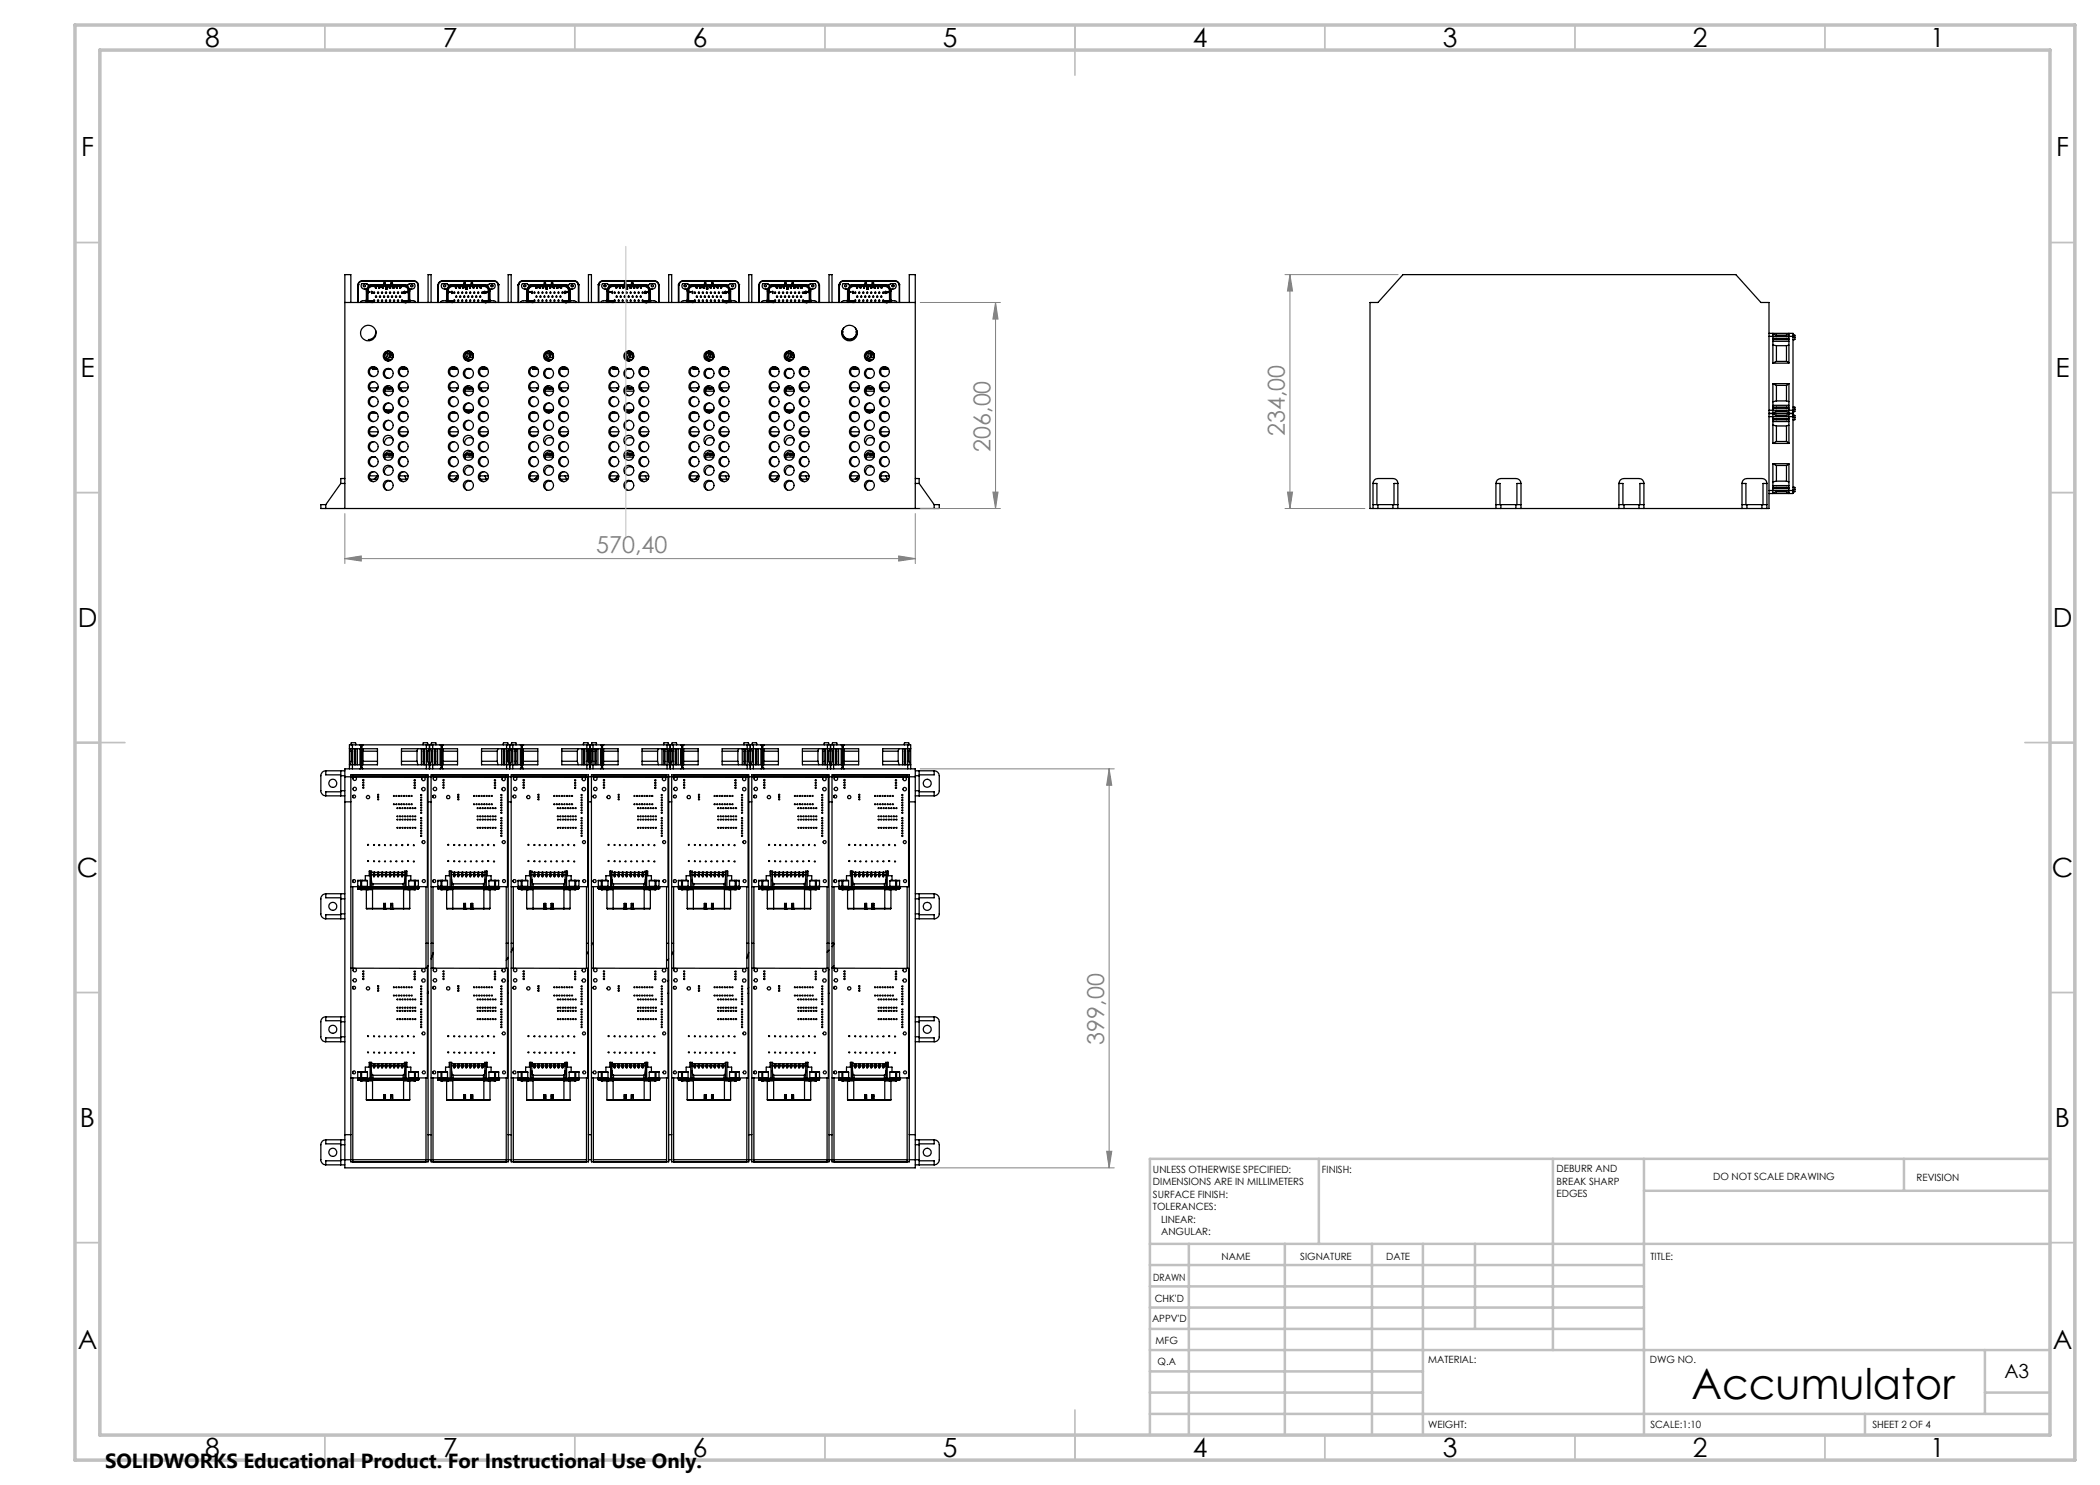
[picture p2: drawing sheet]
<svg xmlns="http://www.w3.org/2000/svg" width="420mm" height="297mm" viewBox="0 0 420 297" stroke-linecap="round" stroke-linejoin="round" font-family="sans-serif">
<defs><g id="words">
<text font-size="8.5" x="338.3" y="279.7">Accumulator</text>
<g font-size="5.3">
<text x="41" y="9.5">8</text>
<text x="88.5" y="9.5">7</text>
<text x="138.5" y="9.5">6</text>
<text x="188.5" y="9.5">5</text>
<text x="238.5" y="9.5">4</text>
<text x="288.5" y="9.5">3</text>
<text x="338.5" y="9.5">2</text>
<text x="386" y="9.5">1</text>
<text x="16.2" y="31.3">F</text>
<text x="411.2" y="31.3">F</text>
<text x="16.1" y="75.5">E</text>
<text x="411.1" y="75.5">E</text>
<text x="15.5" y="125.5">D</text>
<text x="410.5" y="125.5">D</text>
<text x="15.4" y="175.5">C</text>
<text x="410.4" y="175.5">C</text>
<text x="16" y="225.5">B</text>
<text x="411" y="225.5">B</text>
<text x="15.5" y="269.8">A</text>
<text x="410.5" y="269.8">A</text>
<text x="41" y="291.5">8</text>
<text x="88.5" y="291.5">7</text>
<text x="138.5" y="291.5">6</text>
<text x="188.5" y="291.5">5</text>
<text x="238.5" y="291.5">4</text>
<text x="288.5" y="291.5">3</text>
<text x="338.5" y="291.5">2</text>
<text x="386" y="291.5">1</text>
</g>
<g font-size="4.7" fill="#808080">
<text x="257" y="87.2" transform="rotate(-90 257 87.2)">234,00</text>
<text x="198.1" y="90.3" transform="rotate(-90 198.1 90.3)">206,00</text>
<text x="119.3" y="110.7">570,40</text>
<text x="220.8" y="208.9" transform="rotate(-90 220.8 208.9)">399,00</text>
</g>
<text font-size="4.1" x="21" y="293.7">SOLIDWORKS Educational Product. For Instructional Use Only.</text>
<text font-size="3.9" x="400.9" y="275.5">A3</text>
<g font-size="2">
<text x="230.6" y="234.6">UNLESS OTHERWISE SPECIFIED:</text>
<text x="230.6" y="237.1">DIMENSIONS ARE IN MILLIMETERS</text>
<text x="230.6" y="239.6">SURFACE FINISH:</text>
<text x="264.4" y="234.6">FINISH:</text>
<text x="311.3" y="234.5">DEBURR AND</text>
<text x="311.3" y="237">BREAK SHARP</text>
<text x="311.3" y="239.5">EDGES</text>
<text x="342.6" y="236">DO NOT SCALE DRAWING</text>
<text x="383.3" y="236.2">REVISION</text>
<text x="230.6" y="242.1">TOLERANCES:</text>
<text x="232.2" y="244.6">LINEAR:</text>
<text x="232.2" y="247.1">ANGULAR:</text>
<text x="244.3" y="252">NAME</text>
<text x="260" y="251.9">SIGNATURE</text>
<text x="277.2" y="251.9">DATE</text>
<text x="330.1" y="251.9">TITLE:</text>
<text x="230.6" y="256.1">DRAWN</text>
<text x="230.9" y="260.3">CHK'D</text>
<text x="230.4" y="264.4">APPV'D</text>
<text x="231.1" y="268.8">MFG</text>
<text x="231.5" y="273">Q.A</text>
<text x="285.6" y="272.5">MATERIAL:</text>
<text x="330" y="272.5">DWG NO.</text>
<text x="285.6" y="285.5">WEIGHT:</text>
<text x="330.1" y="285.6">SCALE:1:10</text>
<text x="374.5" y="285.6">SHEET 2 OF 4</text>
</g>
</g></defs>
<g fill="none" stroke="#000" stroke-width=".25">
<path d="M71.5 56.9h.1M71.5 56.9v.1M71.5 57v3.5M71.6 56.9h.1M71.6 56.9l-.1 .1M71.6 56.9v3.6M72.5 56.2a.85 .85 0 0 0-.9 .7M72.5 56.1a1.07 1.07 0 0 0-1 .8M72.5 56.1v.1M72.5 56.2h10.2M72.5 56.1h10.2M73.3 58.2h.1"/>
<path d="M73.3 59.9l-.1 .2-.8 .1-.3 .3M73.3 58.1l-.1-.2a.73 .73 0 0 1-.8-.3 .73 .73 0 0 1 0-.9h.9l.3 .3h8.1l.2-.3h.9a.76 .76 0 0 1 0 .9 .76 .76 0 0 1-.8 .3v.2M73.3 58.2v2.3M73.4 58.2v2.3M73.5 58.2h.1M73.5 58.2v2.3M73.6 58.4h.1M73.6 58.3l.1 .1M73.6 58.2l.1 .1M73.6 58.2v2.3M73.7 58.4v.1M73.7 58.5l-.1 .1"/>
<path d="M73.7 58.3v.1M73.7 58.4h.1M73.7 58.3h.1M73.7 58.5h.1M73.8 58.4v.1M73.8 58.4h.1M73.8 58.3v.1M73.8 58.3l.1 .1M73.9 58.4l-.1 .1M73.9 58.4h.1M74.3 58.3h.1M74.3 58.7h.1"/>
<path d="M74.4 58.3v.4M74.5 57.1a1.09 1.09 0 0 0-1.1 1.1M74.5 57.2a.97 .97 0 0 0-1 1M74.5 57.1a.79 .79 0 0 0-1.1 .6l-.1 .5M74.5 57.3a.85 .85 0 0 0-.9 .9M74.5 57.2h6.2M74.5 57.3h6.2M74.5 57.2v.1M75 57.3l.1 .1M75.1 57.4h.1M75.1 57.5v.1M75.1 57.5h.1"/>
<path d="M75.1 57.4v.1M75.1 57.3v.1M75.1 57.6h.1M75.2 57.4h.1M75.2 57.5v.1M75.2 57.5h.1M75.2 57.4v.1M75.2 57.3v.1M75.4 57.3l-.2 .1M75.7 57.3l.1 .1M75.8 57.4h.1M75.8 57.5v.1"/>
<path d="M75.8 57.5h.1M75.8 57.4v.1M75.8 57.3v.1M75.8 57.6h.1M75.9 57.4h.1M75.9 57.5v.1M75.9 57.5h.1M75.9 57.4v.1M75.9 57.3v.1M76 57.5l-.1 .1M76 57.4v.1M76.1 57.3l-.1 .1"/>
<path d="M76.4 57.3v.1M76.4 57.4h.2M76.4 57.5l.2 .1M76.4 57.5h.2M76.4 57.4v.1M76.5 57.3l.1 .1M76.6 57.5v.1M76.6 57.5h.1M76.6 57.6h.1M76.6 57.4v.1M76.6 57.3v.1M76.6 57.4h.1"/>
<path d="M76.7 57.5l-.1 .1M76.7 57.4v.1M76.7 57l.1-.4h.2l.1 .4M76.7 57h.4M76.7 57l-2.2 .1M76.8 57.3l-.1 .1M77 57.3l.1 .1M77.1 57h1M77.1 57.4h.1M77.1 57.8l.1 .1M77.1 57.8h.1M77.1 57.4v.4"/>
<path d="M77.2 57.3v.1M77.2 57.8v.1M77.2 57.8h.1M77.2 57.9h.1M77.2 57.4v.4M77.3 57.4h.1M77.3 57.8v.1M77.3 57.8h.1M77.3 57.4v.4M77.3 57.3v.1M77.4 57.8l-.1 .1M77.4 57.4v.4"/>
<path d="M77.5 57.3l-.1 .1M77.8 57.3l.1 .1M77.9 57.4h.1M77.9 57.5l.1 .1M77.9 57.5h.1M77.9 57.4v.1M77.9 57.3l.1 .1M78 57.5h.1M78 57.4h.1M78 57.5v.1M78 57.6h.1M78 57.4v.1"/>
<path d="M78 57.3v.1M78.1 57.5l-.1 .1M78.1 57.4v.1M78.1 57l.1-.4h.3v.4M78.1 57h.4M78.2 57.3l-.1 .1M78.5 57.3l.1 .1M78.5 57l2.2 .1M78.6 57.4h.1M78.6 57.5l.1 .1M78.6 57.5h.1M78.6 57.4v.1"/>
<path d="M78.6 57.3l.1 .1M78.7 57.5h.1M78.7 57.4h.1M78.7 57.5v.1M78.7 57.6h.1M78.7 57.4v.1M78.7 57.3v.1M78.8 57.5l-.1 .1M78.8 57.4v.1M78.8 57.3v.1M79.2 57.3l.1 .1M79.3 57.4h.1"/>
<path d="M79.3 57.5v.1M79.3 57.5h.1M79.3 57.4v.1M79.3 57.3v.1M79.3 57.6h.1M79.4 57.4h.1M79.4 57.5v.1M79.4 57.5h.1M79.4 57.4v.1M79.4 57.3v.1M79.5 57.5l-.1 .1M79.5 57.4v.1"/>
<path d="M79.6 57.3l-.1 .1M79.9 57.3l.1 .1M80 57.4h.1M80 57.5v.1M80 57.5h.1M80 57.4v.1M80 57.3v.1M80 57.6h.1M80.1 57.4h.1M80.1 57.5v.1M80.1 57.5h.1M80.1 57.4v.1"/>
<path d="M80.1 57.3v.1M80.2 57.5l-.1 .1M80.2 57.4v.1M80.3 57.3l-.1 .1M80.7 57.1a1.09 1.09 0 0 1 1.1 1.1M80.7 57.2a1.02 1.02 0 0 1 1.1 1M80.7 57.1a.79 .79 0 0 1 1.1 .6l.2 .5M80.7 57.3a.9 .9 0 0 1 1 .9M80.7 57.2v.1M80.9 58.5h.1M80.9 58.3h.1M80.9 58.4h.1"/>
<path d="M80.9 58.4l.1 .2-.1 .1-.1-.1M80.9 58.5l-.1 .1M80.9 58.6h.1M80.9 58.3l.1 .4h-.2v-.2M80.9 58.3v.1M80.9 58.3v.2M81 58.6h.1M81 58.5h.1M81 58.3h.1M81 58.5h-.1M81.3 58.4l.1 .1M81.3 58.4h.1"/>
<path d="M81.4 58.4v.1M81.4 58.3l-.1 .1M81.4 58.3v.1M81.4 58.4h.2M81.4 58.3h.2M81.4 58.5h.2M81.4 58.4h.1M81.6 58.5l.1 .1M81.6 58.4v.1M81.6 58.4h.1M81.6 58.3v.1M81.7 58.3l-.1 .1"/>
<path d="M81.7 58.2l-.1 .1M81.7 58.2h.1M81.7 58.2v2.3M81.8 58.2v2.3M81.8 58.2h.2M82 59.9l.1 .2 .8 .1 .2 .3M82 58.2v2.3M82.7 56.2a.85 .85 0 0 1 .9 .7M82.7 56.1v.1M82.7 56.1a1.07 1.07 0 0 1 1 .8M83.6 56.9h.1M83.6 56.9l.1 .1"/>
<path d="M83.6 56.9v3.6M83.7 56.9v.1M83.7 57v3.5M87.6 57v3.5M87.6 56.9h.1M87.6 56.9v.1M87.7 56.9l-.1 .1M87.7 56.9h.1M87.7 56.9v3.6M88.6 56.1a1.07 1.07 0 0 0-1 .8M88.6 56.1v.1M88.6 56.2a.85 .85 0 0 0-.9 .7"/>
<path d="M88.6 56.2h10.1M88.6 56.1h10.1M89.3 58.2h.1M89.3 59.9l-.1 .2-.8 .1-.2 .3M89.3 58.1l-.1-.2a.72 .72 0 0 1-.8-.3 .72 .72 0 0 1 0-.9h1l.2 .3h8.1l.2-.3h.9a.76 .76 0 0 1 0 .9 .76 .76 0 0 1-.8 .3v.2M89.3 58.2v2.3M89.4 58.2v2.3M89.5 58.2h.1M89.5 58.2v2.3M89.6 58.4h.1M89.6 58.2l.1 .1M89.6 58.3l.1 .1"/>
<path d="M89.6 58.2v2.3M89.7 58.4v.1M89.7 58.5l-.1 .1M89.7 58.3v.1M89.7 58.4h.2M89.7 58.3h.2M89.7 58.5h.2M89.9 58.4v.1M89.9 58.3v.1M89.9 58.4h.1M89.9 58.3l.1 .1M90 58.4l-.1 .1"/>
<path d="M90 58.4h.1M90.3 58.3h.1v.4l-.1-.4M90.6 57.1a1.09 1.09 0 0 0-1.2 1.1M90.6 57.2a1.02 1.02 0 0 0-1.1 1M90.6 57.1a.82 .82 0 0 0-1.2 .6l-.1 .5M90.6 57.3a.9 .9 0 0 0-1 .9M90.6 57.2h6.2M90.6 57.3h6.2M90.6 57.2v.1M91 57.3l.1 .1M91.1 57.4h.1M91.1 57.5h.1"/>
<path d="M91.1 57.5l.1 .1M91.1 57.4v.1M91.2 57.3v.1M91.2 57.5v.1M91.2 57.5h.1M91.2 57.6h.1M91.2 57.4v.1M91.2 57.4h.1M91.3 57.5l-.1 .1M91.3 57.4v.1M91.4 57.3l-.1 .1M91.7 57.3l.1 .1"/>
<path d="M91.8 57.4h.1M91.8 57.5l.1 .1M91.8 57.5h.1M91.8 57.4v.1M91.9 57.3v.1M91.9 57.5h.1M91.9 57.4h.1M91.9 57.5v.1M91.9 57.6h.1M91.9 57.4v.1M92 57.5l-.1 .1M92 57.4v.1"/>
<path d="M92.1 57.3l-.1 .1M92.4 57.3l.1 .1M92.5 57.4h.1M92.5 57.5h.1M92.5 57.5l.1 .1M92.5 57.4v.1M92.6 57.3v.1M92.6 57.4h.1M92.6 57.5h.1M92.6 57.5v.1M92.6 57.6h.1M92.6 57.4v.1"/>
<path d="M92.7 57.5l-.1 .1M92.7 57.4v.1M92.7 57l.1-.4h.3v.4M92.7 57h.4M92.7 57l-2.1 .1M92.8 57.3l-.1 .1M93.1 57.3l.1 .1M93.1 57h1.1M93.2 57.4h.1M93.2 57.8l.1 .1M93.2 57.8h.1M93.2 57.4v.4"/>
<path d="M93.2 57.3l.1 .1M93.3 57.8v.1M93.3 57.8h.1M93.3 57.9h.1M93.3 57.4v.4M93.3 57.4h.2M93.3 57.8h.2M93.4 57.3l-.1 .1M93.5 57.8l-.2 .1M93.5 57.4v.4M93.5 57.3v.1M93.8 57.3l.1 .1"/>
<path d="M93.9 57.4h.1M93.9 57.5h.1M93.9 57.5l.1 .1M93.9 57.4v.1M94 57.3v.1M94 57.5v.1M94 57.5h.1M94 57.6h.1M94 57.4v.1M94 57.4h.1M94.1 57.3l-.1 .1M94.1 57.5l-.1 .1"/>
<path d="M94.1 57.4v.1M94.2 57v-.4h.3v.4M94.2 57.3l-.1 .1M94.2 57h.3M94.5 57.3l.1 .1M94.5 57l2.3 .1M94.6 57.4h.1M94.6 57.5h.1M94.6 57.5l.1 .1M94.6 57.4v.1M94.7 57.3v.1M94.7 57.5h.1"/>
<path d="M94.7 57.6h.1M94.7 57.4v.1M94.7 57.4h.1M94.7 57.5v.1M94.8 57.3l-.1 .1M94.8 57.5l-.1 .1M94.8 57.4v.1M94.9 57.3l-.1 .1M95.2 57.3l.1 .1M95.3 57.4h.1M95.3 57.5l.1 .1M95.3 57.5h.1"/>
<path d="M95.3 57.4v.1M95.4 57.3v.1M95.4 57.5v.1M95.4 57.5h.1M95.4 57.6h.1M95.4 57.4v.1M95.4 57.4h.1M95.5 57.5l-.1 .1M95.5 57.4v.1M95.6 57.3l-.1 .1M95.9 57.3l.1 .1M96 57.4h.1"/>
<path d="M96 57.5l.1 .1M96 57.5h.1M96 57.4v.1M96.1 57.3v.1M96.1 57.4h.1M96.1 57.5h.1M96.1 57.5v.1M96.1 57.6h.1M96.1 57.4v.1M96.2 57.5l-.1 .1M96.2 57.4v.1M96.3 57.3l-.1 .1"/>
<path d="M96.8 57.1a1.14 1.14 0 0 1 1.1 1.1M96.8 57.2a.97 .97 0 0 1 1 1M96.8 57.1a.72 .72 0 0 1 1 .4l.2 .7M96.8 57.3a.9 .9 0 0 1 .9 .9M96.8 57.2v.1M96.8 58.4l.1 .1M96.9 58.4l.1 .1M96.9 58.5h.1M96.9 58.6h.1M96.9 58.3h.1M96.9 58.3l-.1 .1M97 58.5h.1"/>
<path d="M97 58.3h.1M97 58.3v.1M97 58.5v.1M97 58.7h.1M97 58.4h.1M97 58.3h-.1v.4l.1-.1M97 58.5v.2l-.2-.1M97 58.3v.2M97 58.4l-.2 .2M97.4 58.4h.1M97.4 58.4v.1M97.4 58.3v.1"/>
<path d="M97.4 58.4h.2M97.4 58.3h.2M97.4 58.5h.2M97.6 58.4h.1M97.6 58.5l.1 .1M97.6 58.4v.1M97.6 58.3v.1M97.7 58.3l-.1 .1M97.7 58.2l-.1 .1M97.7 58.2h.1M97.7 58.2v2.3M97.8 58.2v2.3"/>
<path d="M97.9 58.2h.1M97.9 58.2v2.3M98 59.9l.1 .2 .9 .1 .1 .3M98 58.2v2.3M98.7 56.2a.85 .85 0 0 1 .9 .7M98.7 56.1v.1M98.7 56.1a1.07 1.07 0 0 1 1 .8M99.6 56.9h.1M99.6 56.9v3.6M99.7 56.9v.1M99.7 57v3.5M103.6 57v3.5"/>
<path d="M103.6 56.9h.2M103.6 56.9v.1M103.7 56.9h.1M103.7 56.9l-.1 .1M103.7 56.9v3.6M104.6 56.1a.99 .99 0 0 0-1 .8M104.6 56.1v.1M104.6 56.2a.85 .85 0 0 0-.8 .7M104.6 56.2h10.2M104.6 56.1h10.2M105.3 58.2h.1M105.3 59.9l-.1 .2-.8 .1-.2 .3"/>
<path d="M105.3 58.2v2.3M105.4 58.1l-.2-.2a.71 .71 0 0 1-.7-.3 .71 .71 0 0 1 0-.9h.9l.2 .3h8.2l.1-.3h1a.73 .73 0 0 1 0 .9 .73 .73 0 0 1-.8 .3l-.1 .2M105.4 58.2v2.3M105.6 58.2v2.3M105.6 58.2h.1M105.7 58.3l.1 .1M105.7 58.4h.1M105.7 58.2l.1 .1M105.7 58.2v2.3M105.8 58.4v.1M105.8 58.5l-.1 .1M105.8 58.3v.1"/>
<path d="M105.8 58.4h.1M105.8 58.3h.1M105.8 58.5h.1M105.9 58.3v.1M105.9 58.4v.1M105.9 58.4h.1M105.9 58.3l.1 .1M106 58.4l-.1 .1M106 58.4h.1M106.4 58.3v.4zM106.6 57.1a1.14 1.14 0 0 0-1.2 1.1M106.6 57.2a1.02 1.02 0 0 0-1 1"/>
<path d="M106.6 57.1a.82 .82 0 0 0-1.2 .6l-.1 .5M106.6 57.3a.9 .9 0 0 0-.9 .9M106.6 57.2h6.2M106.6 57.2v.1M106.6 57.3h6.2M107 57.3l.1 .1M107.1 57.4h.1M107.1 57.5l.1 .1M107.1 57.5h.1M107.1 57.4v.1M107.2 57.3v.1M107.2 57.5h.1"/>
<path d="M107.2 57.4h.2M107.2 57.5v.1M107.2 57.6h.1M107.2 57.5h.2M107.2 57.4v.1M107.3 57.3l-.1 .1M107.4 57.5l-.2 .1M107.4 57.4v.1M107.5 57.3l-.1 .1M107.7 57.3l.1 .1M107.8 57.4h.1M107.8 57.5l.1 .1"/>
<path d="M107.8 57.5h.1M107.8 57.4v.1M107.9 57.3v.1M107.9 57.5h.1M107.9 57.4h.2M107.9 57.5v.1M107.9 57.5h.2M107.9 57.6h.1M107.9 57.4v.1M108 57.3l-.1 .1M108.1 57.5l-.2 .1M108.1 57.4v.1"/>
<path d="M108.1 57.3v.1M108.4 57.3l.1 .1M108.5 57.4h.1M108.5 57.5h.1M108.5 57.5l.1 .1M108.5 57.4v.1M108.6 57.3v.1M108.6 57.5v.1M108.6 57.5h.1M108.6 57.4v.1M108.6 57.6h.1M108.7 57.4h.1"/>
<path d="M108.7 57.5v.1M108.7 57.5h.1M108.7 57.4v.1M108.7 57.3v.1M108.8 57v-.4h.3v.4M108.8 57h.3M108.8 57l-2.2 .1M108.8 57.3l-.1 .1M109.1 57.3l.1 .1M109.1 57h1.1M109.2 57.4h.1M109.2 57.8h.1"/>
<path d="M109.2 57.8l.1 .1M109.2 57.4v.4M109.3 57.3v.1M109.3 57.8v.1M109.3 57.8h.1M109.3 57.4v.4M109.3 57.9h.1M109.4 57.4h.1M109.4 57.8v.1M109.4 57.8h.1M109.4 57.4v.4M109.4 57.3v.1"/>
<path d="M109.5 57.8l-.1 .1M109.5 57.4v.4M109.6 57.3l-.1 .1M109.9 57.3l.1 .1M110 57.4h.1M110 57.5h.1M110 57.5v.1M110 57.4v.1M110 57.3v.1M110 57.6h.1M110.1 57.4h.1M110.1 57.3v.1"/>
<path d="M110.1 57.5h.1M110.1 57.5v.1M110.1 57.4v.1M110.2 57l.1-.4h.3v.4M110.2 57.3l-.1 .1M110.2 57h.4M110.6 57.3v.1M110.6 57l2.2 .1M110.6 57.4h.1M110.6 57.5h.1M110.6 57.5l.1 .1M110.6 57.4v.1"/>
<path d="M110.7 57.3v.1M110.7 57.4h.1M110.7 57.5h.1M110.7 57.5v.1M110.7 57.6h.1M110.7 57.4v.1M110.8 57.3l-.1 .1M110.8 57.5l-.1 .1M110.8 57.4v.1M110.9 57.3l-.1 .1M111.2 57.3l.1 .1M111.3 57.4h.1"/>
<path d="M111.3 57.5h.1M111.3 57.5l.1 .1M111.3 57.4v.1M111.4 57.3v.1M111.4 57.5h.1M111.4 57.4h.1M111.4 57.5v.1M111.4 57.6h.1M111.4 57.4v.1M111.5 57.3l-.1 .1M111.5 57.5l-.1 .1M111.5 57.4v.1"/>
<path d="M111.7 57.3l-.2 .1M111.9 57.3l.1 .1M112 57.4h.1M112 57.5l.1 .1M112 57.5h.1M112 57.4v.1M112.1 57.3v.1M112.1 57.4h.2M112.1 57.5h.1M112.1 57.5v.1M112.1 57.6h.1M112.1 57.5h.2"/>
<path d="M112.1 57.4v.1M112.2 57.3l-.1 .1M112.3 57.5l-.2 .1M112.3 57.4v.1M112.4 57.3l-.1 .1M112.8 57.1a1.14 1.14 0 0 1 1.1 1.1M112.8 57.2a1.02 1.02 0 0 1 1 1M112.8 57.1a.82 .82 0 0 1 1.1 .6l.1 .5M112.8 57.3a.9 .9 0 0 1 .9 .9M112.8 57.2v.1M112.9 58.3v.2M112.9 58.5v.1"/>
<path d="M112.9 58.6v.1M112.9 58.5h.1M112.9 58.4h.1M112.9 58.3h.1M112.9 58.6h.2M112.9 58.4l.1 .1M113 58.7h.1M113 58.3h.1M113 58.6h.1M113 58.5h.1M113 58.3h-.1M113 58.3l.1 .1"/>
<path d="M113.1 58.5h.1M113.1 58.4h.1M113.1 58.4l-.2 .1M113.1 58.3v.3M113.1 58.5v.2M113.1 58.4l-.1 .1M113.4 58.4l.1 .1M113.4 58.4h.1M113.5 58.4v.1M113.5 58.3v.1M113.5 58.3l-.1 .1M113.5 58.4h.1"/>
<path d="M113.5 58.3h.1M113.5 58.5h.1M113.6 58.4h.1M113.6 58.5l.1 .1M113.6 58.4v.1M113.6 58.3v.1M113.7 58.3l-.1 .1M113.7 58.2l-.1 .1M113.7 58.2h.1M113.7 58.2v2.3M113.8 58.2v2.3M113.9 58.2h.1"/>
<path d="M113.9 58.2v2.3M114 59.9l.2 .2 .8 .1 .2 .3M114 58.2v2.3M114.8 56.2a.85 .85 0 0 1 .8 .7M114.8 56.1v.1M114.8 56.1a.99 .99 0 0 1 .9 .8M115.6 56.9h.1M115.7 56.9l.1 .1M115.7 56.9v3.6M115.8 57v3.5M119.7 56.9h.1M119.7 56.9v.1"/>
<path d="M119.7 57v3.5M119.8 56.9h.1M119.8 56.9l-.1 .1M119.8 56.9v3.6M120.6 56.1a1.07 1.07 0 0 0-.9 .8M120.6 56.1v.1M120.6 56.2a.85 .85 0 0 0-.8 .7M120.6 56.2h10.2M120.6 56.1h10.2M121.4 58.2h.1M121.4 58.1l-.1-.2a.73 .73 0 0 1-.8-.3 .73 .73 0 0 1 0-.9h1l.2 .3h8.1l.2-.3h1a.76 .76 0 0 1-.1 .9 .76 .76 0 0 1-.8 .3v.2M121.4 59.9l-.1 .2-.9 .1-.1 .3"/>
<path d="M121.4 58.2v2.3M121.5 58.2v2.3M121.6 58.2h.1M121.6 58.2v2.3M121.7 58.3l.1 .1M121.7 58.4h.1M121.7 58.2l.1 .1M121.7 58.2v2.3M121.8 58.4v.1M121.8 58.5l-.1 .1M121.8 58.3v.1M121.8 58.4h.2"/>
<path d="M121.8 58.3h.2M121.8 58.5h.2M122 58.3v.1M122 58.4v.1M122 58.4h.1M122.4 58.3l.1 .4zM122.6 57.1a1.09 1.09 0 0 0-1.1 1.1M122.6 57.2a.97 .97 0 0 0-1 1M122.6 57.1a.79 .79 0 0 0-1.1 .6l-.1 .5M122.6 57.3a.85 .85 0 0 0-.9 .9M122.6 57.2h6.2M122.6 57.3h6.2"/>
<path d="M122.6 57.2v.1M123.1 57.3l.1 .1M123.2 57.4h.1M123.2 57.5h.1M123.2 57.5l.1 .1M123.2 57.4v.1M123.3 57.3v.1M123.3 57.5v.1M123.3 57.5h.1M123.3 57.6h.1M123.3 57.4v.1M123.3 57.4h.1"/>
<path d="M123.4 57.5l-.1 .1M123.4 57.4v.1M123.5 57.3l-.1 .1M123.8 57.3l.1 .1M123.9 57.4h.1M123.9 57.5h.1M123.9 57.5l.1 .1M123.9 57.4v.1M123.9 57.3l.1 .1M124 57.5v.1M124 57.5h.1M124 57.6h.1"/>
<path d="M124 57.4v.1M124 57.4h.1M124 57.3v.1M124.1 57.5l-.1 .1M124.1 57.4v.1M124.2 57.3l-.1 .1M124.5 57.3l.1 .1M124.6 57.4h.1M124.6 57.5h.1M124.6 57.5l.1 .1M124.6 57.4v.1M124.6 57.3l.1 .1"/>
<path d="M124.7 57.5v.1M124.7 57.5h.1M124.7 57.6h.1M124.7 57.4v.1M124.7 57.4h.1M124.7 57.3v.1M124.8 57.5l-.1 .1M124.8 57.4v.1M124.8 57l.1-.4h.3v.4M124.8 57h.4M124.8 57l-2.2 .1M124.9 57.3l-.1 .1"/>
<path d="M125.2 57.3v.1M125.2 57h1.1M125.2 57.4h.1M125.2 57.8l.1 .1M125.2 57.8h.1M125.2 57.4v.4M125.3 57.3v.1M125.3 57.8v.1M125.3 57.8h.1M125.3 57.9h.1M125.3 57.4v.4M125.4 57.4h.1"/>
<path d="M125.4 57.8v.1M125.4 57.8h.1M125.4 57.4v.4M125.4 57.3v.1M125.5 57.8l-.1 .1M125.5 57.4v.4M125.6 57.3l-.1 .1M125.9 57.3l.1 .1M126 57.4h.1M126 57.5h.1M126 57.5l.1 .1M126 57.4v.1"/>
<path d="M126 57.3l.1 .1M126.1 57.4h.1M126.1 57.5h.1M126.1 57.5v.1M126.1 57.6h.1M126.1 57.4v.1M126.1 57.3v.1M126.2 57.5l-.1 .1M126.2 57.4v.1M126.3 57v-.4h.3v.4M126.3 57h.3M126.3 57.3l-.1 .1"/>
<path d="M126.6 57.3l.1 .1M126.6 57l2.2 .1M126.7 57.4h.1M126.7 57.5l.1 .1M126.7 57.5h.1M126.7 57.4v.1M126.8 57.3v.1M126.8 57.5h.1M126.8 57.4h.1M126.8 57.5v.1M126.8 57.6h.1M126.8 57.4v.1"/>
<path d="M126.9 57.5l-.1 .1M126.9 57.4v.1M127 57.3l-.1 .1M127.3 57.3l.1 .1M127.4 57.4h.1M127.4 57.5l.1 .1M127.4 57.5h.1M127.4 57.4v.1M127.5 57.3v.1M127.5 57.5v.1M127.5 57.5h.1M127.5 57.6h.1"/>
<path d="M127.5 57.4v.1M127.5 57.4h.1M127.6 57.5l-.1 .1M127.6 57.4v.1M127.7 57.3l-.1 .1M128 57.3l.1 .1M128.1 57.4h.1M128.1 57.5h.1M128.1 57.5l.1 .1M128.1 57.4v.1M128.1 57.3l.1 .1M128.2 57.5v.1"/>
<path d="M128.2 57.5h.1M128.2 57.6h.1M128.2 57.4v.1M128.2 57.4h.1M128.2 57.3v.1M128.3 57.5l-.1 .1M128.3 57.4v.1M128.4 57.3l-.1 .1M128.8 57.1a1.09 1.09 0 0 1 1.2 1.1M128.8 57.2a1.02 1.02 0 0 1 1.1 1M128.8 57.1a.79 .79 0 0 1 1.2 .6l.1 .5M128.8 57.3a.9 .9 0 0 1 1 .9"/>
<path d="M128.8 57.2v.1M129 58.5h.1M129 58.3h.1M129 58.4h.1M129 58.5l-.1 .2h.2M129 58.4l.1 .2M129 58.5l-.1 .1M129 58.6h.1M129 58.3l.1 .4M129 58.3v.2M129 58.3v.1M129 58.3l.1 .1"/>
<path d="M129.1 58.6h.1M129.1 58.5h.1M129.1 58.3h.1M129.1 58.4h.1M129.1 58.5h-.1M129.1 58.5l-.1 .2-.1-.1M129.4 58.4h.1M129.4 58.4l.1 .1M129.5 58.4v.1M129.5 58.3v.1M129.5 58.3l-.1 .1M129.5 58.4h.2"/>
<path d="M129.5 58.3h.2M129.5 58.5h.2M129.5 58.4h.1M129.7 58.4h.1M129.7 58.3v.1M129.7 58.5l.1 .1M129.7 58.4v.1M129.8 58.3l-.1 .1M129.8 58.2l-.1 .1M129.8 58.2h.1M129.8 58.2v2.3M129.9 58.2v2.3"/>
<path d="M130 58.2h.1M130 58.2v2.3M130.1 59.9l.1 .2 .8 .1 .2 .3M130.1 58.2v2.3M130.8 56.2a.85 .85 0 0 1 .9 .7M130.8 56.1v.1M130.8 56.1a1.07 1.07 0 0 1 1 .8M131.7 56.9h.1M131.7 56.9l.1 .1M131.7 56.9v3.6M131.8 56.9v.1M131.8 57v3.5"/>
<path d="M135.7 57v3.5M135.7 56.9h.1M135.8 56.9l-.1 .1M135.8 56.9h.1M135.8 56.9v3.6M136.7 56.1a1.07 1.07 0 0 0-1 .8M136.7 56.1v.1M136.7 56.2a.85 .85 0 0 0-.9 .7M136.7 56.2h10.2M136.7 56.1h10.2M137.4 58.2h.1M137.4 59.9l-.1 .2-.8 .1-.2 .3"/>
<path d="M137.4 58.1l-.1-.2a.72 .72 0 0 1-.8-.3 .72 .72 0 0 1 .1-.9h.9l.2 .3h8.1l.2-.3h1a.76 .76 0 0 1 0 .9 .76 .76 0 0 1-.8 .3l-.1 .2M137.4 58.2v2.3M137.5 58.2v2.3M137.6 58.2h.1M137.6 58.2v2.3M137.7 58.2l.1 .1M137.7 58.3l.1 .1M137.7 58.4h.1M137.7 58.2v2.3M137.8 58.3v.1M137.8 58.4v.1M137.8 58.5l-.1 .1"/>
<path d="M137.8 58.4h.2M137.8 58.3h.2M137.8 58.5h.2M138 58.3v.1M138 58.4v.1M138 58.4h.1M138 58.3l.1 .1M138.1 58.4l-.1 .1M138.1 58.4h.1M138.5 58.3v.4zM138.5 58.3l-.1 .1M138.7 57.1a1.09 1.09 0 0 0-1.2 1.1"/>
<path d="M138.7 57.2a1.02 1.02 0 0 0-1.1 1M138.7 57.1a.82 .82 0 0 0-1.2 .6l-.1 .5M138.7 57.3a.9 .9 0 0 0-1 .9M138.7 57.2h6.2M138.7 57.3h6.2M138.7 57.2v.1M139.1 57.3l.1 .1M139.2 57.4h.1M139.2 57.5h.1M139.2 57.5l.1 .1M139.2 57.4v.1M139.3 57.3v.1"/>
<path d="M139.3 57.5v.1M139.3 57.5h.1M139.3 57.6h.1M139.3 57.4v.1M139.3 57.4h.1M139.4 57.5l-.1 .1M139.4 57.4v.1M139.5 57.3l-.1 .1M139.8 57.3l.1 .1M139.9 57.4h.1M139.9 57.5l.1 .1M139.9 57.5h.1"/>
<path d="M139.9 57.4v.1M140 57.3v.1M140 57.5h.1M140 57.4h.1M140 57.5v.1M140 57.6h.1M140 57.4v.1M140.1 57.3l-.1 .1M140.1 57.5l-.1 .1M140.1 57.4v.1M140.2 57.3l-.1 .1M140.5 57.3l.1 .1"/>
<path d="M140.6 57.4h.1M140.6 57.5l.1 .1M140.6 57.5h.1M140.6 57.4v.1M140.7 57.3v.1M140.7 57.5h.1M140.7 57.4h.1M140.7 57.5v.1M140.7 57.6h.1M140.7 57.4v.1M140.8 57.3l-.1 .1M140.8 57.5l-.1 .1"/>
<path d="M140.8 57.4v.1M140.9 57v-.4h.3l.1 .4M140.9 57h.4M140.9 57l-2.2 .1M140.9 57.3l-.1 .1M141.2 57.3l.1 .1M141.3 57h1M141.3 57.4h.1M141.3 57.8h.1M141.3 57.8l.1 .1M141.3 57.4v.4M141.4 57.3v.1"/>
<path d="M141.4 57.8v.1M141.4 57.8h.1M141.4 57.9h.1M141.4 57.4v.4M141.5 57.4h.1M141.5 57.8v.1M141.5 57.8h.1M141.5 57.4v.4M141.5 57.3v.1M141.6 57.8l-.1 .1M141.6 57.4v.4M141.7 57.3l-.1 .1"/>
<path d="M141.9 57.3l.1 .1M142 57.4h.1M142 57.5h.1M142 57.5l.1 .1M142 57.4v.1M142.1 57.3v.1M142.1 57.5v.1M142.1 57.5h.1M142.1 57.6h.1M142.1 57.4v.1M142.1 57.4h.1M142.2 57.3l-.1 .1"/>
<path d="M142.2 57.5l-.1 .1M142.2 57.4v.1M142.3 57v-.4h.3l.1 .4M142.3 57.3l-.1 .1M142.3 57h.4M142.6 57.3l.1 .1M142.7 57l2.2 .1M142.7 57.4h.1M142.7 57.5h.1M142.7 57.5l.1 .1M142.7 57.4v.1M142.8 57.3v.1"/>
<path d="M142.8 57.5v.1M142.8 57.5h.1M142.8 57.6h.1M142.8 57.4v.1M142.8 57.4h.1M142.9 57.3l-.1 .1M142.9 57.5l-.1 .1M142.9 57.4v.1M143 57.3l-.1 .1M143.3 57.3l.1 .1M143.4 57.4h.1M143.4 57.5l.1 .1"/>
<path d="M143.4 57.5h.1M143.4 57.4v.1M143.5 57.3v.1M143.5 57.5v.1M143.5 57.5h.1M143.5 57.6h.1M143.5 57.4v.1M143.5 57.4h.1M143.6 57.5l-.1 .1M143.6 57.4v.1M143.7 57.3l-.1 .1M144 57.3l.1 .1"/>
<path d="M144.1 57.4h.1M144.1 57.5l.1 .1M144.1 57.5h.1M144.1 57.4v.1M144.2 57.3v.1M144.2 57.5v.1M144.2 57.5h.1M144.2 57.6h.1M144.2 57.4v.1M144.3 57.4h.1M144.3 57.3v.1M144.3 57.5v.1"/>
<path d="M144.3 57.5h.1M144.3 57.4v.1M144.4 57.3l-.1 .1M144.9 57.1a1.14 1.14 0 0 1 1.1 1.1M144.9 57.2a.97 .97 0 0 1 1 1M144.9 57.1a.73 .73 0 0 1 1 .4l.2 .7M144.9 57.3a.9 .9 0 0 1 .9 .9M144.9 57.2v.1M145 58.6h.1M145 58.3h.1M145 58.5h.1M145.1 58.3v.2"/>
<path d="M145.1 58.6h.1M145.1 58.5h.1M145.1 58.3h.1M145.1 58.4h.1M145.1 58.7h.1M145.1 58.5l-.1 .1h.2M145.1 58.5v.1M145.1 58.4l-.1 .2M145.2 58.3h-.2v.4l.1-.1M145.5 58.4h.1M145.5 58.4l.1 .1M145.6 58.3l-.1 .1"/>
<path d="M145.6 58.3v.1M145.6 58.4v.1M145.6 58.4h.1M145.6 58.3h.1M145.6 58.5h.1M145.7 58.3v.1M145.7 58.4h.1M145.7 58.5l.1 .1M145.7 58.4v.1M145.8 58.3l-.1 .1M145.8 58.2l-.1 .1M145.8 58.2h.1"/>
<path d="M145.8 58.2v2.3M145.9 58.2v2.3M146 58.2h.1M146 58.2v2.3M146.1 59.9l.1 .2 .9 .1 .1 .3M146.1 58.2v2.3M146.9 56.2a.85 .85 0 0 1 .8 .7M146.9 56.1v.1M146.9 56.1a1.07 1.07 0 0 1 .9 .8M147.7 56.9h.1M147.7 56.9v3.6M147.8 56.9v.1"/>
<path d="M147.8 57v3.5M151.7 57v3.5M151.8 56.9h.1M151.8 56.9l-.1 .1M151.8 56.9v3.6M152.7 56.2a.85 .85 0 0 0-.8 .7M152.7 56.1a.99 .99 0 0 0-.9 .8M152.7 56.1v.1M152.7 56.2h10.2M152.7 56.1h10.2M153.5 58.2h.1M153.5 59.9l-.1 .2-.9 .1-.2 .3"/>
<path d="M153.5 58.2v2.3M153.5 58.1l-.1-.2a.71 .71 0 0 1-.8-.3 .71 .71 0 0 1 0-.9h.9l.2 .3h8.2l.2-.3h.9a.73 .73 0 0 1 0 .9 .73 .73 0 0 1-.8 .3l-.1 .2M153.6 58.2v2.3M153.7 58.2h.1M153.7 58.2v2.3M153.8 58.4h.1M153.8 58.3l.1 .1M153.8 58.2l.1 .1M153.8 58.2v2.3M153.9 58.4v.1M153.9 58.5l-.1 .1M153.9 58.3v.1"/>
<path d="M153.9 58.4h.1M153.9 58.3h.1M153.9 58.5h.1M154 58.3l.1 .1M154 58.4h.1M154 58.3v.1M154 58.4v.1M154.1 58.4l-.1 .1M154.1 58.4h.1M154.5 58.3l.1 .4zM154.7 57.1a1.14 1.14 0 0 0-1.1 1.1M154.7 57.2a1.02 1.02 0 0 0-1 1"/>
<path d="M154.7 57.1a.82 .82 0 0 0-1.1 .6l-.1 .5M154.7 57.3a.9 .9 0 0 0-.9 .9M154.7 57.2h6.2M154.7 57.3h6.2M154.7 57.2v.1M155.2 57.3l.1 .1M155.3 57.4h.1M155.3 57.5h.1M155.3 57.5l.1 .1M155.3 57.4v.1M155.3 57.3l.1 .1M155.4 57.5h.1"/>
<path d="M155.4 57.4h.1M155.4 57.5v.1M155.4 57.6h.1M155.4 57.4v.1M155.4 57.3v.1M155.5 57.5l-.1 .1M155.5 57.4v.1M155.6 57.3l-.1 .1M155.9 57.3l.1 .1M156 57.4h.1M156 57.5h.1M156 57.5l.1 .1"/>
<path d="M156 57.4v.1M156 57.3l.1 .1M156.1 57.4h.1M156.1 57.5h.1M156.1 57.5v.1M156.1 57.6h.1M156.1 57.4v.1M156.1 57.3v.1M156.2 57.5l-.1 .1M156.2 57.4v.1M156.3 57.3l-.1 .1M156.6 57.3l.1 .1"/>
<path d="M156.7 57.4h.1M156.7 57.5h.1M156.7 57.5v.1M156.7 57.4v.1M156.7 57.3v.1M156.7 57.6h.1M156.8 57.4h.1M156.8 57.5v.1M156.8 57.5h.1M156.8 57.3v.1M156.9 57.5l-.1 .1M156.9 57.4v.1"/>
<path d="M156.9 57l.1-.4h.2l.1 .4M156.9 57h.4M156.9 57l-2.2 .1M157 57.3l-.1 .1M157.2 57.3l.1 .1M157.3 57h1.1M157.3 57.4h.1M157.3 57.8l.1 .1M157.3 57.8h.1M157.3 57.4v.4M157.4 57.3v.1M157.4 57.8v.1"/>
<path d="M157.4 57.8h.1M157.4 57.9h.1M157.4 57.4v.4M157.5 57.4h.1M157.5 57.8v.1M157.5 57.8h.1M157.5 57.4v.4M157.6 57.3l-.1 .1M157.6 57.8l-.1 .1M157.6 57.4v.4M157.7 57.3l-.1 .1M158 57.3l.1 .1"/>
<path d="M158.1 57.4h.1M158.1 57.5h.1M158.1 57.5l.1 .1M158.1 57.4v.1M158.1 57.3l.1 .1M158.2 57.5v.1M158.2 57.5h.1M158.2 57.6h.1M158.2 57.4v.1M158.2 57.4h.1M158.2 57.3v.1M158.3 57.5l-.1 .1"/>
<path d="M158.3 57.4v.1M158.4 57v-.4h.3v.4M158.4 57.3l-.1 .1M158.4 57h.3M158.7 57.3v.1M158.7 57l2.2 .1M158.7 57.4h.2M158.7 57.5h.2M158.7 57.5l.2 .1M158.7 57.4v.1M158.8 57.3l.1 .1M158.9 57.5h.1"/>
<path d="M158.9 57.4h.1M158.9 57.5v.1M158.9 57.6h.1M158.9 57.4v.1M158.9 57.3v.1M159 57.5l-.1 .1M159 57.4v.1M159.1 57.3l-.1 .1M159.3 57.3l.2 .1M159.5 57.4h.1M159.5 57.5h.1M159.5 57.5l.1 .1"/>
<path d="M159.5 57.4v.1M159.5 57.3l.1 .1M159.6 57.4h.1M159.6 57.5h.1M159.6 57.5v.1M159.6 57.6h.1M159.6 57.4v.1M159.6 57.3v.1M159.7 57.5l-.1 .1M159.7 57.4v.1M159.8 57.3l-.1 .1M160.1 57.3l.1 .1"/>
<path d="M160.2 57.4h.1M160.2 57.5h.1M160.2 57.5l.1 .1M160.2 57.4v.1M160.2 57.3l.1 .1M160.3 57.4h.1M160.3 57.5h.1M160.3 57.5v.1M160.3 57.6h.1M160.3 57.4v.1M160.3 57.3v.1M160.4 57.5l-.1 .1"/>
<path d="M160.4 57.4v.1M160.5 57.3l-.1 .1M160.9 57.1a1.14 1.14 0 0 1 1.2 1.1M160.9 57.2a1.02 1.02 0 0 1 1.1 1M160.9 57.1a.82 .82 0 0 1 1.2 .6v.5M160.9 57.3a.9 .9 0 0 1 1 .9M160.9 57.2v.1M161 58.4l.2 .1M161 58.4h.1M161 58.5h.1M161 58.6h.2M161 58.3h.1"/>
<path d="M161 58.5v.2M161.1 58.3l-.1 .3M161.1 58.7h.1M161.1 58.5h.1M161.1 58.3h.1M161.1 58.6h.1M161.1 58.3l-.1 .1M161.1 58.3l.1 .1M161.1 58.3l.1 .3M161.2 58.5h.1M161.2 58.4h.1M161.2 58.4l-.1 .1"/>
<path d="M161.2 58.6l-.1 .1M161.5 58.4h.1M161.5 58.4l.1 .1M161.6 58.4v.1M161.6 58.3l-.1 .1M161.6 58.3v.1M161.6 58.4h.1M161.6 58.3h.1M161.6 58.5h.1M161.7 58.5l.2 .1M161.7 58.4v.1M161.7 58.4h.2"/>
<path d="M161.7 58.3v.1M161.9 58.3l-.2 .1M161.9 58.2l-.2 .1M161.9 58.2h.1M161.9 58.2v2.3M162 58.2v2.3M162.1 58.2h.1M162.1 58.2v2.3M162.1 59.9l.2 .2 .8 .1 .2 .3M162.9 56.2a.85 .85 0 0 1 .9 .7M162.9 56.1v.1M162.9 56.1a.99 .99 0 0 1 1 .8"/>
<path d="M163.8 56.9h.1M163.8 56.9l.1 .1M163.8 56.9v3.6M163.9 56.9v.1M163.9 57v3.5M167.8 56.9h.1M167.8 56.9v.1M167.8 57v3.5M167.9 56.9h.1M167.9 56.9l-.1 .1M167.9 56.9v3.6M168.8 56.2a.85 .85 0 0 0-.9 .7"/>
<path d="M168.8 56.1a1.07 1.07 0 0 0-1 .8M168.8 56.1v.1M168.8 56.2h10.1M168.8 56.1h10.1M169.5 58.2h.1M169.5 59.9l-.1 .2-.9 .1-.1 .3M169.5 58.1l-.1-.2a.73 .73 0 0 1-.8-.3 .73 .73 0 0 1 0-.9h1l.2 .3h8.1l.2-.3h1a.76 .76 0 0 1 0 .9 .76 .76 0 0 1-.9 .3v.2M169.5 58.2v2.3M169.6 58.2v2.3M169.7 58.2h.1M169.7 58.2v2.3M169.8 58.2l.1 .1"/>
<path d="M169.8 58.3l.1 .1M169.8 58.4h.1M169.8 58.2v2.3M169.9 58.3v.1M169.9 58.4v.1M169.9 58.5l-.1 .1M169.9 58.4h.2M169.9 58.3h.2M169.9 58.5h.2M170.1 58.3v.1M170.1 58.4h.1M170.1 58.4v.1"/>
<path d="M170.6 58.3v.4zM170.7 57.1a1.09 1.09 0 0 0-1.1 1.1M170.7 57.2a.97 .97 0 0 0-1 1M170.7 57.1a.79 .79 0 0 0-1.1 .6l-.1 .5M170.7 57.3a.85 .85 0 0 0-.9 .9M170.7 57.2h6.3M170.7 57.3h6.3M170.7 57.2v.1M171.2 57.3l.1 .1M171.3 57.4h.1M171.3 57.5l.1 .1M171.3 57.5h.1"/>
<path d="M171.3 57.4v.1M171.4 57.3v.1M171.4 57.5h.1M171.4 57.6h.1M171.4 57.4v.1M171.4 57.4h.1M171.4 57.5v.1M171.5 57.5l-.1 .1M171.5 57.4v.1M171.6 57.3l-.1 .1M171.9 57.3l.1 .1M172 57.4h.1"/>
<path d="M172 57.5l.1 .1M172 57.5h.1M172 57.4v.1M172 57.3l.1 .1M172.1 57.5h.1M172.1 57.6h.1M172.1 57.4v.1M172.1 57.4h.1M172.1 57.5v.1M172.2 57.3l-.1 .1M172.2 57.5l-.1 .1M172.2 57.4v.1"/>
<path d="M172.3 57.3l-.1 .1M172.6 57.3l.1 .1M172.7 57.4h.1M172.7 57.5h.1M172.7 57.5l.1 .1M172.7 57.4v.1M172.8 57.3v.1M172.8 57.5v.1M172.8 57.5h.1M172.8 57.6h.1M172.8 57.4v.1M172.8 57.4h.1"/>
<path d="M172.9 57.5l-.1 .1M172.9 57.4v.1M172.9 57l.1-.4h.3v.4M172.9 57h.4M172.9 57l-2.2 .1M173 57.3l-.1 .1M173.3 57.3l.1 .1M173.3 57h1.1M173.4 57.4h.1M173.4 57.8l.1 .1M173.4 57.8h.1M173.4 57.4v.4"/>
<path d="M173.4 57.3l.1 .1M173.5 57.8v.1M173.5 57.8h.1M173.5 57.9h.1M173.5 57.4v.4M173.5 57.4h.1M173.6 57.3l-.1 .1M173.6 57.8l-.1 .1M173.6 57.4v.4M173.7 57.3l-.1 .1M174 57.3l.1 .1M174.1 57.4h.1"/>
<path d="M174.1 57.5l.1 .1M174.1 57.5h.1M174.1 57.4v.1M174.2 57.3v.1M174.2 57.5h.1M174.2 57.4h.1M174.2 57.5v.1M174.2 57.6h.1M174.2 57.4v.1M174.3 57.5l-.1 .1M174.3 57.4v.1M174.4 57v-.4h.3l.1 .4"/>
<path d="M174.4 57h.4M174.4 57.3l-.1 .1M174.7 57.3l.1 .1M174.8 57l2.2 .1M174.8 57.4h.1M174.8 57.5l.1 .1M174.8 57.5h.1M174.8 57.4v.1M174.9 57.3v.1M174.9 57.5h.1M174.9 57.4h.1M174.9 57.5v.1"/>
<path d="M174.9 57.6h.1M174.9 57.4v.1M175 57.5l-.1 .1M175 57.4v.1M175.1 57.3l-.1 .1M175.4 57.3l.1 .1M175.5 57.4h.1M175.5 57.5h.1M175.5 57.5l.1 .1M175.5 57.4v.1M175.6 57.3v.1M175.6 57.5h.1"/>
<path d="M175.6 57.6h.1M175.6 57.4v.1M175.6 57.4h.1M175.6 57.5v.1M175.7 57.5l-.1 .1M175.7 57.4v.1M175.8 57.3l-.1 .1M176.1 57.3l.1 .1M176.2 57.4h.1M176.2 57.5h.1M176.2 57.5l.1 .1M176.2 57.4v.1"/>
<path d="M176.2 57.3l.1 .1M176.3 57.5h.1M176.3 57.6h.1M176.3 57.4v.1M176.3 57.4h.1M176.3 57.5v.1M176.4 57.3l-.1 .1M176.4 57.5l-.1 .1M176.4 57.4v.1M176.5 57.3l-.1 .1M177 57.1a1.09 1.09 0 0 1 1.1 1.1M177 57.2a1.02 1.02 0 0 1 1 1"/>
<path d="M177 57.1a.79 .79 0 0 1 1.1 .6l.1 .5M177 57.3a.9 .9 0 0 1 .9 .9M177 57.2v.1M177.1 58.5h.1M177.1 58.7h.1M177.1 58.4h.1M177.1 58.5v-.2h.1v.4l-.1-.1M177.1 58.5v.1M177.1 58.5v.2M177.1 58.4l.2 .2M177.1 58.6h.1M177.1 58.3v.1"/>
<path d="M177.2 58.3l-.1 .2M177.2 58.3h.1M177.2 58.6h.1M177.2 58.5h.1M177.2 58.6v.1M177.2 58.5h-.1M177.6 58.4h.1M177.6 58.4l.1 .1M177.7 58.3l-.1 .1M177.7 58.3v.1M177.7 58.4v.1M177.7 58.4h.1"/>
<path d="M177.7 58.3h.1M177.7 58.5h.1M177.8 58.5l.1 .1M177.8 58.4v.1M177.8 58.4h.1M177.8 58.3v.1M177.9 58.3l-.1 .1M177.9 58.2l-.1 .1M177.9 58.2h.1M177.9 58.2v2.3M178 58.2v2.3M178.1 58.2h.1"/>
<path d="M178.1 58.2v2.3M178.2 59.9l.1 .2 .8 .1 .2 .3M178.2 58.2v2.3M178.9 56.2a.85 .85 0 0 1 .9 .7M178.9 56.1v.1M178.9 56.1a1.07 1.07 0 0 1 1 .8M179.8 56.9h.1M179.8 56.9l.1 .1M179.8 56.9v3.6M179.9 56.9v.1M179.9 57v3.5M69 60.5h114.1"/>
<path d="M70.2 60.5v-5.6h-1.2v46.8M73.3 60.5h.1M73.6 60.3h.1M73.6 60.1l.1 .1M73.7 60.3h-.1M73.7 60.3v.1M73.7 60.4l-.2 .1M73.7 60.2v.1M73.7 60.3h.1M73.7 60.2h.1M73.7 60.4h.1M73.8 60.3v.1"/>
<path d="M73.8 60.3h.1M73.8 60.2v.1M73.8 60.2l.1 .1M73.9 60.3l-.1 .1M73.9 77.6h1.7M73.9 60.3h.1M74.2 60.2h.1M74.2 60.2v.1M74.2 60.2v.3M74.3 60.4h.1M74.3 60.3h.1M74.3 60.2h.1"/>
<path d="M74.3 60.2v.2M74.3 73.5h.9M74.4 60.2h.1M74.4 60.2l-.1 .2M74.4 60.3h.1M74.4 60.3l.1 .1M74.4 60.2l.1 .1M74.4 60.2v.1M74.4 60.4h.1M74.4 60.5h.1M74.4 60.4v.1M74.4 60.4h-.1"/>
<path d="M74.5 73.5v.3h1M74.5 78.2h.5M74.5 60.3l-.2 .1M74.8 73.3a1 1 0 0 0-.9 1 1 1 0 0 0 .9 1M74.8 76.3a1 1 0 0 0-.9 1 1 1 0 0 0 .9 1M74.8 79.3a1 1 0 0 0-.9 1 1 1 0 0 0 .9 1M74.9 73.5l-.1 .3M74.9 73.5v.1M75.1 73.5l-.1 .3M75.1 66.1a1.5 1.5 0 0 1-1.4 1.8M75.3 77.6l.2 .3M75.3 73.6l-.1 .2"/>
<path d="M76.9 78.2h1.7M77 77.7l1.6 .1M77 77.6h1.5M77.1 77.8l-.2 .4M77.1 77.6h1.4M77.1 70.6l.2 .9M77.2 70.5a.55 .55 0 0 1 .3 .6 .55 .55 0 0 1-.6 .4M77.3 73.8h.9M77.4 70.3l.3 .4a.59 .59 0 0 1 .2 .6 .59 .59 0 0 1-.5 .4M77.4 71.7l-.2 .1v.2l1.2-.1M77.4 71.7l-.3 .1M77.6 70.2l.3 .2"/>
<path d="M77.8 77.1a1 1 0 0 0-.9 1 1 1 0 0 0 .9 1M77.8 73.7a1 1 0 0 0-.9 1 1 1 0 0 0 .9 1M77.8 70.2a1.02 1.02 0 0 0-.9 1 1.02 1.02 0 0 0 .9 1M77.8 71.5h.1M77.9 70.4l.5 .8 .1 .5M77.9 71.5h.1M77.9 70.4v1.1M77.9 70.3h.1M78 70.3l.6 1.1M78 71.5h.5M78 70.3h.1M78 70.3l-.1 .1"/>
<path d="M78 70.6v.9M78.4 70.6l.2 .2M79.9 77.6h1.7M80 73.8h1.5M80 77.6l.5 .6h.5M80.3 73.5h.9M80.4 73.5l.2 .3M80.6 73.5l.2 .3M80.7 60.3h.1M80.8 60.3h.1M80.8 73.3a1 1 0 0 0-.9 1 1 1 0 0 0 .9 1M80.8 76.3a1 1 0 0 0-.9 1 1 1 0 0 0 .9 1"/>
<path d="M80.8 79.3a1 1 0 0 0-.9 1 1 1 0 0 0 .9 1M80.9 60.3h.1M80.9 60.3h-.2M80.9 60.2l-.2 .1M80.9 60.3l-.2 .2M80.9 60.2v.1M80.9 60.2l-.1 .3M80.9 60.5h.1M81 60.2v.1M81 73.5v.3M81 60.4h.1M81 60.2h.1"/>
<path d="M81 60.2l.1 .1M81.1 60.3h.1M81.1 60.2l-.2 .1M81.1 60.2v.3M81.1 60.4v.1M81.1 60.5h.1M81.1 60.4h.1M81.1 60.3v.1M81.3 60.3l.1 .1M81.3 60.3h.1M81.3 73.6v.2M81.4 60.3v.1"/>
<path d="M81.4 60.2l-.1 .1M81.4 60.2v.1M81.4 60.3h.2M81.4 60.2h.2M81.4 60.4h.2M81.4 60.3h.1M81.6 60.4l.2 .1M81.6 60.3v.1M81.6 60.3h.1M81.6 60.2v.1M81.7 60.1l-.1 .1M81.8 60.5h.2"/>
<path d="M85.6 60.5v-5.6h.6v5.6M89.3 60.5h.1M89.6 60.3h.1M89.6 60.1l.1 .1M89.7 60.3h-.1M89.7 60.2v.1M89.7 60.3v.1M89.7 60.4l-.2 .1M89.7 60.3h.2M89.7 60.2h.2M89.7 60.4h.2M89.9 60.3v.1"/>
<path d="M89.9 60.2v.1M89.9 60.3h.1M89.9 60.2l.1 .1M90 60.3l-.1 .1M90 77.6h1.7M90 60.3h.1M90.1 73.8h1.4M90.2 60.5v-.3l.1 .3M90.3 60.4h.1M90.3 60.5h.1M90.3 73.5h.9M90.4 60.2h.1"/>
<path d="M90.4 60.3h.1M90.4 60.2h.1l-.1 .1M90.4 60.2l-.1 .3M90.4 60.4h-.1M90.4 60.4h.1M90.4 60.2l-.1 .1M90.4 60.3l-.1 .1M90.4 60.2l.1 .1M90.5 60.4h.1M90.5 60.3h.1M90.5 60.3v.2M90.5 73.5v.3"/>
<path d="M90.5 78.2h.6M90.8 73.3a.99 .99 0 0 0-.9 1 .99 .99 0 0 0 .9 1M90.8 76.3a.99 .99 0 0 0-.9 1 .99 .99 0 0 0 .9 1M90.8 79.3a.99 .99 0 0 0-.9 1 .99 .99 0 0 0 .9 1M90.9 73.6l-.1 .2M91.2 73.5l-.1 .3M91.3 77.6l.2 .3M91.3 73.6v.2M92.9 78.2h1.8M93 77.7l1.6 .1M93.1 77.6h1.4M93.1 77.8l-.1 .4"/>
<path d="M93.2 77.6h1.3M93.2 70.6l.1 .9M93.2 70.5a.55 .55 0 0 1 .4 .6 .55 .55 0 0 1-.6 .4M93.3 73.8h.9M93.4 70.3l.4 .4a.62 .62 0 0 1-.3 1M93.5 71.7l-.3 .2M93.5 71.7l-.4 .1M93.7 70.2l.2 .2M93.8 77.1a1 1 0 0 0-.9 1 1 1 0 0 0 .9 1M93.8 73.7a1 1 0 0 0-.9 1 1 1 0 0 0 .9 1M93.8 70.2a1.02 1.02 0 0 0-.9 1 1.02 1.02 0 0 0 .9 1M93.8 71.5h.1"/>
<path d="M93.9 71.5h.1M93.9 70.4l.4 .5 .2 .8M94 70.3h.1M94 70.4l-.1 1.1M94 71.5h.5M94.1 70.3l.6 1.1M94.1 70.3h.1M94.1 70.3l-.2 .1M94.1 70.6l-.1 .9M94.4 71.9l-1.2 .1M94.4 70.6l.2 .2M96 77.6h1.6"/>
<path d="M96.1 77.6l.4 .6h.6M96.3 73.5h.9M96.5 73.5l.1 .3M96.7 73.5l.1 .3M96.7 60.3h.1M96.8 73.3a1 1 0 0 0-.9 1 1 1 0 0 0 .9 1M96.8 76.3a1 1 0 0 0-.9 1 1 1 0 0 0 .9 1M96.8 79.3a1 1 0 0 0-.9 1 1 1 0 0 0 .9 1M96.8 60.2h.1M96.8 60.2v.1M96.8 60.2l.1 .1M96.9 60.3h.1"/>
<path d="M96.9 60.2l-.2 .1M96.9 60.2v.1M96.9 60.3l-.1 .2M97 60.3h.1M97 60.5h.1M97 60.2h.1M97 60.2v.1M97 73.5l.1 .3M97.1 60.2h.1M97.1 60.2l.1 .1M97.1 60.3h.1M97.1 60.4h.1"/>
<path d="M97.1 60.2l.1 .3M97.2 60.5h.1M97.2 60.3h.1M97.2 60.3v.2M97.2 60.4h-.1M97.3 73.6v.2h-1.2M97.4 60.3h.1M97.4 60.3v.1M97.4 60.2v.1M97.4 60.3h.2M97.4 60.2h.2M97.4 60.4h.2"/>
<path d="M97.6 60.3h.1M97.6 60.4l.2 .1M97.6 60.3v.1M97.6 60.2v.1M97.7 60.1l-.1 .1M97.9 60.5h.1M101.6 60.5v-5.6h.6v5.6M105.3 60.5h.1M105.7 60.3h.1M105.7 60.1l.1 .1M105.8 60.3h-.1M105.8 60.3v.1"/>
<path d="M105.8 60.4l-.2 .1M105.8 60.2v.1M105.8 60.3h.1M105.8 60.2h.1M105.8 60.4h.1M105.9 60.2v.1M105.9 60.3v.1M105.9 60.3h.1M105.9 60.2l.1 .1M106 77.6h1.7M106 60.3l-.1 .1M106 60.3h.1"/>
<path d="M106.3 60.5v-.3v.3M106.4 60.4h.1M106.4 60.3h.1M106.4 60.5h.1M106.4 60.2h.1M106.4 60.2v.1M106.4 60.4v.1M106.4 60.2v.3M106.4 60.3v.1M106.4 73.5h.9M106.5 60.2h.1M106.5 60.2v.1h-.1"/>
<path d="M106.5 60.2v.3M106.5 60.4h.1M106.5 60.5h.1M106.5 60.4v.1M106.5 73.5v.3h1.1M106.6 78.2h.5M106.8 73.3a1 1 0 0 0-.8 1 1 1 0 0 0 .8 1M106.8 76.3a1 1 0 0 0-.8 1 1 1 0 0 0 .8 1M106.8 79.3a1 1 0 0 0-.8 1 1 1 0 0 0 .8 1M107 73.6l-.1 .2M107.2 73.5l-.1 .3M107.4 77.6l.1 .3"/>
<path d="M107.4 73.6l-.1 .2M109 78.2h1.7M109 77.7l1.7 .1M109.1 77.6h1.4M109.2 77.6h1.4M109.2 70.6l.1 .9M109.2 77.8l-.2 .4M109.3 70.5a.55 .55 0 0 1 .3 .6 .55 .55 0 0 1-.6 .4M109.4 73.8h.9M109.4 70.3l.4 .4a.62 .62 0 0 1-.3 1M109.5 71.7l-.2 .2M109.5 71.7l-.4 .1"/>
<path d="M109.7 70.2l.3 .2M109.9 77.1a.99 .99 0 0 0-.9 1 .99 .99 0 0 0 .9 1M109.9 73.7a.99 .99 0 0 0-.9 1 .99 .99 0 0 0 .9 1M109.9 70.2a1.01 1.01 0 0 0-.9 1 1.01 1.01 0 0 0 .9 1M109.9 71.5h.1M110 70.4l.3 .5 .3 .8M110 71.5h.1M110 70.3h.1M110 70.4v1.1M110.1 70.3l.6 1.1M110.1 71.5h.5M110.1 70.3h.1"/>
<path d="M110.1 70.3l-.1 .1M110.1 70.6v.9M110.4 71.9l-1.1 .1M110.5 70.6l.1 .2M112 77.6h1.7M112.1 73.8h1.5M112.1 77.6l.5 .6h.5M112.4 73.5h.9M112.5 73.5l.1 .3M112.7 73.5l.2 .3M112.8 60.3h.1M112.8 60.2v.1"/>
<path d="M112.8 60.2h.1M112.9 73.3a.99 .99 0 0 0-.9 1 .99 .99 0 0 0 .9 1M112.9 76.3a.99 .99 0 0 0-.9 1 .99 .99 0 0 0 .9 1M112.9 79.3a.99 .99 0 0 0-.9 1 .99 .99 0 0 0 .9 1M112.9 60.2v.1M112.9 60.3h.1M112.9 60.3l-.1 .2M112.9 60.2v.3M113 60.3h.1M113 60.5h.1M113 60.2v.1M113.1 60.3h.1"/>
<path d="M113.1 60.2h.1M113.1 60.2h-.1M113.1 73.5v.3M113.1 60.2l-.1 .1M113.2 60.5h.1M113.2 60.3h.1M113.2 60.2v.3M113.2 60.2v.1M113.2 60.3l-.1 .1 .1 .1M113.4 60.3l.1 .1M113.4 60.3h.1M113.4 73.6v.2"/>
<path d="M113.5 60.3v.1M113.5 60.2l-.1 .1M113.5 60.2v.1M113.5 60.3h.1M113.5 60.2h.1M113.5 60.4h.1M113.6 60.3h.1M113.6 60.4l.2 .1M113.6 60.3v.1M113.6 60.2v.1M113.7 60.1l-.1 .1M113.9 60.5h.1"/>
<path d="M117.7 60.5v-5.6h.6v5.6M121.4 60.5h.1M121.7 60.1l.1 .1M121.7 60.3h.1M121.8 60.2v.1M121.8 60.3h-.1M121.8 60.3v.1M121.8 60.4l-.2 .1M121.8 60.3h.2M121.8 60.2h.2M121.8 60.4h.2M122 60.3v.1"/>
<path d="M122 60.2v.1M122 60.3h.1M122 77.6h1.7M122.3 60.5v-.3v.3M122.4 60.4h.1M122.4 60.2v.3M122.4 60.3h.1M122.4 60.2v.1zM122.4 73.5h.9M122.5 60.2h.1M122.5 60.4h.1M122.5 60.4h-.1"/>
<path d="M122.5 60.3h.1M122.5 60.3l.1 .2M122.5 60.3l-.1 .1M122.5 60.4l.1 .1M122.5 60.2l.1 .1M122.5 60.2v.1M122.6 60.4h.1M122.6 60.5h.1M122.6 73.5v.3h1M122.6 78.2h.6M122.9 73.3a1 1 0 0 0-.9 1 1 1 0 0 0 .9 1M122.9 76.3a1 1 0 0 0-.9 1 1 1 0 0 0 .9 1"/>
<path d="M122.9 79.3a1 1 0 0 0-.9 1 1 1 0 0 0 .9 1M123 73.5l-.1 .3M123 73.5v.1M123.2 73.5l-.1 .3M123.4 77.6l.2 .3M123.4 73.6l-.1 .2M125 78.2h1.8M125.1 77.7l1.6 .1M125.2 77.6h1.4M125.2 77.8l-.1 .4M125.2 70.6l.2 .9M125.3 70.5a.55 .55 0 0 1 .4 .6 .55 .55 0 0 1-.6 .4"/>
<path d="M125.4 73.8h.9M125.5 70.3l.3 .4a.59 .59 0 0 1 .2 .6 .59 .59 0 0 1-.5 .4M125.5 71.7l-.2 .2M125.5 71.7l-.3 .1M125.8 70.2l.2 .2M125.9 77.1a1 1 0 0 0-.9 1 1 1 0 0 0 .9 1M125.9 73.7a1 1 0 0 0-.9 1 1 1 0 0 0 .9 1M125.9 70.2a1.02 1.02 0 0 0-.9 1 1.02 1.02 0 0 0 .9 1M125.9 71.5h.1M126 70.4l.5 .8 .1 .5M126 71.5h.1M126 70.4v1.1"/>
<path d="M126 70.3h.1M126.1 70.3l.6 1.1M126.1 71.5h.5M126.1 70.3h.1M126.1 70.3l-.1 .1M126.2 70.6l-.1 .9M126.5 71.9l-1.2 .1M126.5 70.6l.2 .2M128 77.6h1.7M128.1 73.8h1.5M128.2 77.6l.4 .6h.6M128.4 73.5h.9"/>
<path d="M128.6 73.5l.1 .3M128.8 73.5l.1 .3M128.8 60.3h.1M128.8 60.2v.1M128.9 60.3h.1M128.9 73.3a1 1 0 0 0-.9 1 1 1 0 0 0 .9 1M128.9 76.3a1 1 0 0 0-.9 1 1 1 0 0 0 .9 1M128.9 79.3a1 1 0 0 0-.9 1 1 1 0 0 0 .9 1M128.9 60.2h.1M128.9 60.2h-.1M128.9 60.2l-.1 .1M129 60.3h.1"/>
<path d="M129 60.2l-.1 .3 .1-.2M129 60.5h.1M129.1 60.5h.1M129.1 60.3h.1M129.1 60.2h.1M129.1 73.5l.1 .3M129.2 60.4h.1M129.2 60.2h.1M129.2 60.2v.1M129.2 60.3h.1M129.2 60.2l.1 .1M129.2 60.5h.1"/>
<path d="M129.2 60.2v.3M129.2 60.4l.1 .1M129.3 60.3h.1M129.3 60.5h.1M129.3 60.3l-.1 .1M129.4 60.3h.1M129.4 60.3l.1 .1M129.4 73.6v.2M129.5 60.2l-.1 .1M129.5 60.2v.1M129.5 60.3v.1M129.5 60.3h.2"/>
<path d="M129.5 60.2h.2M129.5 60.4h.2M129.5 60.3h.1M129.7 60.3h.1M129.7 60.2v.1M129.7 60.4l.2 .1M129.7 60.3v.1M129.8 60.1l-.1 .1M130 60.5h.1M133.7 60.5v-5.6h.6v5.6M137.4 60.5h.1M137.7 60.3h.1"/>
<path d="M137.7 60.1l.1 .1M137.8 60.3h-.1M137.8 60.3v.1M137.8 60.4l-.2 .1M137.8 60.2v.1M137.8 60.3h.2M137.8 60.2h.2M137.8 60.4h.2M138 60.3v.1M138 60.3h.1M138 60.2v.1M138 60.2l.1 .1"/>
<path d="M138.1 60.3l-.1 .1M138.1 77.6h1.7M138.1 60.3h.1M138.4 60.5v-.3v.3M138.4 60.3v.2M138.5 60.4h.1M138.5 60.5h.1M138.5 73.5h.8M138.5 60.2h.1M138.5 60.3h.1M138.5 60.2v.1M138.5 60.3v.1"/>
<path d="M138.5 60.2l-.1 .1M138.5 60.2l.1 .1M138.6 60.3h.1M138.6 60.4h.1M138.6 60.2l-.1 .1M138.6 60.3v.2M138.6 73.5v.3h1.1M138.6 78.2h.6M138.6 60.4v.1M138.9 73.3a1 1 0 0 0-.8 1 1 1 0 0 0 .8 1M138.9 76.3a1 1 0 0 0-.8 1 1 1 0 0 0 .8 1M138.9 79.3a1 1 0 0 0-.8 1 1 1 0 0 0 .8 1"/>
<path d="M139.1 73.6l-.1 .2M139.3 73.5l-.1 .3M139.5 77.6l.1 .3M139.5 73.6l-.1 .2M141 78.2h1.8M141.1 77.7l1.6 .1M141.2 77.6h1.4M141.3 77.8l-.2 .4M141.3 77.6h1.3M141.3 70.6l.1 .9M141.4 70.5a.55 .55 0 0 1 .3 .6 .55 .55 0 0 1-.6 .4M141.5 73.8h.8"/>
<path d="M141.5 70.3l.4 .4a.62 .62 0 0 1-.3 1M141.6 71.7l-.3 .2M141.6 71.7l-.4 .1M141.8 70.2l.3 .2M141.9 77.1a1 1 0 0 0-.8 1 1 1 0 0 0 .8 1M141.9 73.7a1 1 0 0 0-.8 1 1 1 0 0 0 .8 1M141.9 70.2a1.02 1.02 0 0 0-.8 1 1.02 1.02 0 0 0 .8 1M142 71.5h.1M142.1 70.4l.3 .5 .3 .8M142.1 70.4l-.1 1.1M142.1 70.3h.1M142.1 71.5h.5"/>
<path d="M142.2 70.3l.6 1.1M142.2 70.3h.1M142.2 70.3l-.1 .1M142.2 70.6l-.1 .9M142.5 71.9l-1.1 .1M142.6 70.6l.1 .2M144.1 77.6h1.7M144.2 73.8h1.5M144.2 77.6l.4 .6h.6M144.5 73.5h.8M144.6 73.5l.1 .3M144.8 73.5l.1 .3"/>
<path d="M144.9 60.3h.1M144.9 60.3l.1-.1 .1 .1M144.9 73.3a1 1 0 0 0-.8 1 1 1 0 0 0 .8 1M144.9 76.3a1 1 0 0 0-.8 1 1 1 0 0 0 .8 1M144.9 79.3a1 1 0 0 0-.8 1 1 1 0 0 0 .8 1M145 60.2h.1M145 60.2v.1M145 60.2l-.1 .1M145 60.3h.1M145 60.3l-.1 .2zM145.1 60.5h.1M145.1 60.3h.1"/>
<path d="M145.1 60.2h.1M145.2 60.4h.1zM145.2 73.5v.3M145.2 60.2h.1M145.2 60.2l.1 .1M145.2 60.3h.1M145.2 60.4l.1 .1M145.3 60.5h.1M145.3 60.3h.1M145.3 60.2v.3M145.5 73.6v.2M145.5 60.3l.1 .1"/>
<path d="M145.5 60.3h.1M145.6 60.3v.1M145.6 60.2v.1M145.6 60.2l-.1 .1M145.6 60.3h.1M145.6 60.2h.1M145.6 60.4h.1M145.7 60.3h.1M145.7 60.2v.1M145.7 60.4l.2 .1M145.7 60.3v.1M145.8 60.1l-.1 .1"/>
<path d="M146 60.5h.1M149.8 60.5v-5.6h.6v5.6M153.5 60.5h.1M153.8 60.1l.1 .1M153.8 60.3h.1M153.9 60.2v.1M153.9 60.3h-.1M153.9 60.3v.1M153.9 60.4l-.2 .1M153.9 60.3h.1M153.9 60.2h.1M153.9 60.4h.1"/>
<path d="M154 60.3v.1M154 60.2v.1M154 60.3h.1M154 60.2l.1 .1M154.1 60.3l-.1 .1M154.1 77.6h1.7M154.1 60.3h.1M154.2 73.8h1.5M154.4 60.2h.1M154.4 60.2v.3M154.4 60.2v.1M154.5 60.4h.1"/>
<path d="M154.5 60.5h.1M154.5 60.2l.1 .1M154.5 60.2h.1M154.5 60.2v.3M154.5 73.5h.9M154.6 60.2v.1M154.6 60.4h-.1M154.6 60.4h.1M154.6 60.5h.1M154.6 60.2l-.1 .2M154.6 60.4l.1 .1M154.6 60.2v.3"/>
<path d="M154.7 73.5v.3M154.7 78.2h.5M155 73.3a.99 .99 0 0 0-.9 1 .99 .99 0 0 0 .9 1M155 76.3a.99 .99 0 0 0-.9 1 .99 .99 0 0 0 .9 1M155 79.3a.99 .99 0 0 0-.9 1 .99 .99 0 0 0 .9 1M155.1 73.6l-.1 .2M155.3 73.5l-.1 .3M155.5 77.6l.1 .3M155.5 73.6l-.1 .2M157.1 78.2h1.7M157.2 77.7l1.6 .1M157.3 77.6h1.3"/>
<path d="M157.3 77.6h1.4M157.3 77.8l-.2 .4M157.3 70.6l.1 .9M157.4 70.5a.55 .55 0 0 1 .3 .6 .55 .55 0 0 1-.6 .4M157.5 73.8h.9M157.6 70.3l.3 .4a.62 .62 0 0 1-.3 1M157.6 71.7l-.2 .2M157.6 71.7l-.3 .1M157.9 70.2l.2 .2M158 77.1a.99 .99 0 0 0-.9 1 .99 .99 0 0 0 .9 1M158 73.7a.99 .99 0 0 0-.9 1 .99 .99 0 0 0 .9 1M158 70.2a1.01 1.01 0 0 0-.9 1 1.01 1.01 0 0 0 .9 1"/>
<path d="M158 71.5h.1M158.1 70.4l.4 .5 .2 .8M158.1 71.5h.1M158.1 70.3h.1M158.2 70.4l-.1 1.1M158.2 70.3l.6 1.1M158.2 71.5h.5M158.2 70.3h.1M158.2 70.3l-.1 .1M158.2 70.6v.9M158.5 71.9l-1.1 .1M158.6 70.6l.1 .2"/>
<path d="M160.1 77.6h1.7M160.2 77.6l.5 .6h.5M160.5 73.5h.9M160.6 73.5l.2 .3M160.9 73.5l.1 .3M160.9 60.3h.1M160.9 60.2h.1M160.9 60.2h.2l-.1 .3v-.2M161 73.3a.99 .99 0 0 0-.9 1 .99 .99 0 0 0 .9 1M161 76.3a.99 .99 0 0 0-.9 1 .99 .99 0 0 0 .9 1M161 79.3a.99 .99 0 0 0-.9 1 .99 .99 0 0 0 .9 1M161 60.2v.1"/>
<path d="M161 60.3h.1M161.1 60.3h.1M161.1 60.5h.1M161.2 60.5h.1M161.2 60.3h.1M161.2 60.2h.1M161.2 73.5l.1 .3M161.2 60.2v.1M161.3 60.2v.1M161.3 60.5h.1M161.3 60.3h.1M161.3 60.4h.1"/>
<path d="M161.3 60.2v.3M161.5 60.3h.1M161.5 60.3l.1 .1M161.5 73.6v.2h-1.3M161.6 60.3v.1M161.6 60.2v.1M161.6 60.2l-.1 .1M161.6 60.3h.1M161.6 60.2h.1M161.6 60.4h.1M161.7 60.4l.3 .1M161.7 60.3v.1"/>
<path d="M161.7 60.3h.2M161.7 60.2v.1M161.9 60.1l-.2 .1M162.1 60.5h.1M165.8 60.5v-5.6h.6v5.6M168.4 66.1a1.5 1.5 0 0 0 1.5 1.8 1.5 1.5 0 0 0 1.5-1.8M168.5 66.4a1.41 1.41 0 0 0 1.4 1.4 1.41 1.41 0 0 0 1.4-1.4M168.5 66.4h.2M168.7 65.6l-.2 .8M169.5 60.5h.1M169.8 60.3h.1M169.8 60.1l.1 .1"/>
<path d="M169.9 60.3h-.1M169.9 60.2v.1M169.9 60.3v.1M169.9 60.4l-.2 .1M169.9 60.3h.2M169.9 60.2h.2M169.9 60.4h.2M170.1 60.3v.1M170.1 60.3h.1M170.1 60.2v.1M170.1 77.6h1.7M170.3 73.8h1.4"/>
<path d="M170.4 60.2h.1M170.4 60.2v.1M170.5 60.2v.3M170.5 60.4h.1M170.5 60.4h.1l.1 .1M170.5 60.2v.2M170.5 60.4v.1M170.5 60.3v.2M170.6 60.3h.1M170.6 60.4h.1M170.6 60.2h.1M170.6 60.3l-.1 .1"/>
<path d="M170.6 60.2h-.1M170.6 73.5h.8M170.6 60.2l-.1 .1M170.6 60.3l.1 .2M170.6 60.2v.1M170.7 60.4h.1M170.7 60.5h.1M170.7 73.5v.3M170.7 78.2h.6M171 73.3a1 1 0 0 0-.9 1 1 1 0 0 0 .9 1M171 76.3a1 1 0 0 0-.9 1 1 1 0 0 0 .9 1M171 79.3a1 1 0 0 0-.9 1 1 1 0 0 0 .9 1"/>
<path d="M171.1 65.6l.2 .8M171.1 73.6l-.1 .2M171.1 66.4h.2M171.3 73.5l-.1 .3M171.5 77.6l.2 .3M171.6 73.6l-.2 .2M173.1 78.2h1.8M173.2 77.7l1.6 .1M173.3 77.6h1.4M173.3 77.8l-.1 .4M173.4 77.6h1.3M173.4 70.6l.1 .9"/>
<path d="M173.4 70.5a.55 .55 0 0 1 .4 .6 .55 .55 0 0 1-.6 .4M173.6 73.8h.8M173.6 70.3l.4 .4a.61 .61 0 0 1-.4 1M173.6 71.7l-.1 .3 1.1-.1M173.6 71.7l-.3 .1M173.9 70.2l.2 .2M174 77.1a1 1 0 0 0-.9 1 1 1 0 0 0 .9 1M174 73.7a1 1 0 0 0-.9 1 1 1 0 0 0 .9 1M174 70.2a1.02 1.02 0 0 0-.9 1 1.02 1.02 0 0 0 .9 1M174 71.5h.1M174.1 70.4l.5 .8 .1 .5M174.1 71.5h.1"/>
<path d="M174.2 70.4l-.1 1.1M174.2 70.3h.1M174.2 70.3l.6 1.1M174.2 71.5h.5M174.2 70.3l-.1 .1M174.3 70.6l-.1 .9M174.7 70.6l.1 .2M176.1 77.6h1.7M176.3 77.6l.4 .6M176.6 73.5h.8M176.7 73.5l.1 .3M176.7 78.2h.6"/>
<path d="M176.9 73.5l.1 .3M177 60.3h.1M177 73.3a1 1 0 0 0-.9 1 1 1 0 0 0 .9 1M177 76.3a1 1 0 0 0-.9 1 1 1 0 0 0 .9 1M177 79.3a1 1 0 0 0-.9 1 1 1 0 0 0 .9 1M177 60.2h.1M177 60.2v.1M177.1 60.2v.1M177.1 60.3h.1M177.1 60.3l-.1 .2M177.1 60.2l-.1 .3M177.2 60.5h.1"/>
<path d="M177.2 60.2v.1M177.2 60.3h.1M177.2 60.2l.2 .1M177.2 73.5l.1 .3M177.3 60.4h.1M177.3 60.2h.1M177.3 60.2v.3M177.3 60.2l-.1 .1M177.3 60.4l.1 .1M177.3 60.5h.1M177.3 60.3h.1M177.3 60.3v.1"/>
<path d="M177.4 60.3h.1M177.4 60.5h.1M177.4 60.3l-.1 .1M177.6 60.3l.1 .1M177.6 60.3h.1M177.6 73.6v.2h-1.4M177.7 60.3v.1M177.7 60.2v.1M177.7 60.2l-.1 .1M177.7 60.3h.1M177.7 60.2h.1M177.7 60.4h.1"/>
<path d="M177.8 60.3h.1M177.8 60.2v.1M177.8 60.4l.2 .1M177.8 60.3v.1M177.9 60.1l-.1 .1M178.1 60.5h.1M181.9 60.5v-5.6h1.2v46.8M353.8 66.7h4.8v.6M353.8 67.3h4.8M354.6 76.7h3.2v6M354.6 66.7v5.9h3.2v-5.9M354.6 76.7l.7 .4"/>
<path d="M354.6 76.7v6M354.6 66.8l.7 .2M354.6 67.7h3.2M354.6 67.9h3.2M354.6 69l.7 .1M354.6 68.3h3.2M355.3 72.3l-.7 .3M355.3 72.3h2l.5 .2M355.3 69.1v3.2M355.3 77.1v3.1M355.3 67v.3M355.3 67.7v.2"/>
<path d="M355.3 69.1h2M355.3 67h2M357.3 69.1v3.2M357.3 77.1v3.1M357.3 67.7v.2M357.3 67v.3M357.8 76.8l-.5 .3h-2M357.8 66.8l-.5 .2M357.8 69l-.5 .1M358.6 67h.2a.33 .33 0 0 1 .2 .5M358.6 67.5h.4M358.6 67.3v14.8"/>
<path d="M359 67.5v.4h-.4M68.2 96.7h.8M68.2 96.7l-3 4.2M69 95.7h-.8v1M73.9 86.4h1.7M73.9 95.2h1.7M74 95.8h1.5M74.2 82.7h1.2M74.2 87.1h1.1M74.4 91.4h.7M74.7 91.3v.1M74.8 82.3a1 1 0 0 0-.9 1 1 1 0 0 0 .9 1"/>
<path d="M74.8 85.3a1 1 0 0 0-.9 1 1 1 0 0 0 .9 1M74.8 88.3a1.01 1.01 0 0 0-.9 1 1.01 1.01 0 0 0 .9 1M74.8 91.3a1.02 1.02 0 0 0-.9 1 1.02 1.02 0 0 0 .9 1M74.8 94.3a1.02 1.02 0 0 0-.9 1 1.02 1.02 0 0 0 .9 1M75 91.4h.1M75.4 95.2l-.6 .6M75.5 95.2l-.5 .6M76.9 91.4h1.7M76.9 82h1.7M77 90.8l.1 .1-.1 .1M77 82.1h1.5h-1.5M77 90.8h1.6"/>
<path d="M77.4 90.8a.32 .32 0 0 1-.5 .3M77.4 82.4l.5 .1M77.4 82.5h.7M77.5 90.8a.34 .34 0 0 0 .3 .3 .34 .34 0 0 0 .4-.2M77.8 90.8h.1M77.8 90.8l.4 .1M77.8 84.1a1.01 1.01 0 0 0-.9 1 1.01 1.01 0 0 0 .9 1M77.8 80.6a1 1 0 0 0-.9 1 1 1 0 0 0 .9 1M78.1 90.8h-.3M78.2 90.9h.1M78.2 96.3a1.01 1.01 0 0 0-1.2 .4 1.01 1.01 0 0 0 .3 1.3M78.5 90.5a1.01 1.01 0 0 0-1.3 .1 1.01 1.01 0 0 0-.2 1.3"/>
<path d="M78.5 93.5a1.01 1.01 0 0 0-1.3 .1 1.01 1.01 0 0 0-.2 1.3M78.6 90.8l-.3 .3 .3-.1M78.6 87.8a1 1 0 0 0-1.2-.2 1 1 0 0 0-.5 1.2M79.9 86.4h1.7M79.9 95.2v.1M79.9 95.2h1.7M80 95.8h1.5M80.2 82.7h1.2M80.2 87.1h1.1M80.4 91.4h.7M80.6 91.4h.1M80.8 94.3a1.02 1.02 0 0 0-.9 1 1.02 1.02 0 0 0 .9 1"/>
<path d="M80.8 91.3a1.02 1.02 0 0 0-.9 1 1.02 1.02 0 0 0 .9 1M80.8 88.3a1.01 1.01 0 0 0-.9 1 1.01 1.01 0 0 0 .9 1M80.8 85.3a1 1 0 0 0-.9 1 1 1 0 0 0 .9 1M80.8 82.3a1 1 0 0 0-.9 1 1 1 0 0 0 .9 1M80.8 91.4h.1M80.9 95.2l.3 .6M81 91.4h.1M81.5 86.8l-.3 .3M89.9 86.4h1.8M89.9 95.2h1.8M90.1 95.8h1.4M90.2 82.7h1.2"/>
<path d="M90.2 87.1h1.2M90.5 91.4h.6M90.7 91.3l.1 .1M90.8 82.3a.99 .99 0 0 0-.9 1 .99 .99 0 0 0 .9 1M90.8 85.3a.99 .99 0 0 0-.9 1 .99 .99 0 0 0 .9 1M90.8 88.3a1.01 1.01 0 0 0-.9 1 1.01 1.01 0 0 0 .9 1M90.8 91.3a1.01 1.01 0 0 0-.9 1 1.01 1.01 0 0 0 .9 1M90.8 94.3a1.01 1.01 0 0 0-.9 1 1.01 1.01 0 0 0 .9 1M91 91.4h.1M91.4 95.2l-.5 .6M91.6 95.2l-.6 .6M92.9 91.4h1.7"/>
<path d="M93 82h1.6M93 82.1h1.5M93.1 90.8l.1 .1-.2 .1M93.1 82.1h1.4M93.1 90.8h1.5l-.3 .3 .4-.1M93.4 90.8l-.1 .2-.3 .1M93.4 82.4l.5 .1M93.4 82.5h.8M93.6 90.8a.34 .34 0 0 0 .2 .3 .34 .34 0 0 0 .4-.2M93.8 90.8h.1M93.8 90.8l.4 .1M93.8 84.1a1.01 1.01 0 0 0-.9 1 1.01 1.01 0 0 0 .9 1"/>
<path d="M93.8 80.6a1 1 0 0 0-.9 1 1 1 0 0 0 .9 1M94.2 90.8h-.4M94.2 90.9h.1M94.3 96.3a1.01 1.01 0 0 0-1.2 .4 1.01 1.01 0 0 0 .2 1.3M94.5 90.5a1.01 1.01 0 0 0-1.3 .1 1.01 1.01 0 0 0-.1 1.3M94.5 93.5a1.01 1.01 0 0 0-1.3 .1 1.01 1.01 0 0 0-.1 1.3M94.7 87.8a1 1 0 0 0-1.3-.2 1 1 0 0 0-.4 1.2M95.9 86.4h1.8M96.1 95.8h1.4M96.2 82.7h1.2M96.2 87.1h1.2M96.4 91.4h.8"/>
<path d="M96.6 91.4h.1M96.8 94.3a1.02 1.02 0 0 0-.9 1 1.02 1.02 0 0 0 .9 1M96.8 91.3a1.02 1.02 0 0 0-.9 1 1.02 1.02 0 0 0 .9 1M96.8 88.3a1.01 1.01 0 0 0-.9 1 1.01 1.01 0 0 0 .9 1M96.8 85.3a1 1 0 0 0-.9 1 1 1 0 0 0 .9 1M96.8 82.3a1 1 0 0 0-.9 1 1 1 0 0 0 .9 1M96.8 91.4h.1M97 95.2l.3 .6M97 91.4h.1M97.5 86.8l-.3 .3M97.6 95.2h-1.7v.1M106 86.4h1.7"/>
<path d="M106 95.2h1.7M106.1 95.8h1.5M106.2 82.7h1.3M106.3 87.1h1.1M106.5 91.4h.7M106.8 91.4v-.1a1.02 1.02 0 0 0-.8 1 1.02 1.02 0 0 0 .8 1M106.8 82.3a1 1 0 0 0-.8 1 1 1 0 0 0 .8 1M106.8 85.3a1 1 0 0 0-.8 1 1 1 0 0 0 .8 1M106.8 88.3a1.02 1.02 0 0 0-.8 1 1.02 1.02 0 0 0 .8 1M106.8 94.3a1.02 1.02 0 0 0-.8 1 1.02 1.02 0 0 0 .8 1M107 91.4h.1M107.5 95.2l-.6 .6"/>
<path d="M107.6 95.2l-.5 .6M109 91.4h1.6M109 82h1.6M109.1 90.8h.1l-.1 .2M109.1 82.1h1.5h-1.5M109.1 90.8h1.6l-.3 .3 .3-.1M109.4 90.8v.2l-.4 .1M109.4 82.4l.6 .1M109.5 82.5h.7M109.6 90.8a.37 .37 0 0 0 .3 .3 .37 .37 0 0 0 .4-.2l-.5-.1M109.8 90.8h.1M109.9 84.1a1.01 1.01 0 0 0-.9 1 1.01 1.01 0 0 0 .9 1"/>
<path d="M109.9 80.6a.99 .99 0 0 0-.9 1 .99 .99 0 0 0 .9 1M110.2 90.8h-.4M110.3 96.3a1 1 0 0 0-1.2 .4 1 1 0 0 0 .3 1.3M110.6 90.5a1.01 1.01 0 0 0-1.3 .1 1.01 1.01 0 0 0-.2 1.3M110.6 93.5a1.01 1.01 0 0 0-1.3 .1 1.01 1.01 0 0 0-.2 1.3M110.7 87.8a1.01 1.01 0 0 0-1.2-.2 1.01 1.01 0 0 0-.5 1.2M112 86.4h1.7M112.1 95.8h1.5M112.2 82.7h1.3M112.3 87.1h1.1M112.5 91.4h.7M112.7 91.4h.1"/>
<path d="M112.9 94.3a1.01 1.01 0 0 0-.9 1 1.01 1.01 0 0 0 .9 1M112.9 91.3a1.01 1.01 0 0 0-.9 1 1.01 1.01 0 0 0 .9 1M112.9 88.3a1.01 1.01 0 0 0-.9 1 1.01 1.01 0 0 0 .9 1M112.9 85.3a.99 .99 0 0 0-.9 1 .99 .99 0 0 0 .9 1M112.9 82.3a.99 .99 0 0 0-.9 1 .99 .99 0 0 0 .9 1M112.9 91.4h.1M113 95.2l.3 .6M113.1 91.4h.1M113.6 86.8l-.4 .3M113.7 95.2h-1.7v.1M122 86.4h1.8M122 95.2h1.8"/>
<path d="M122.1 95.8h1.5M122.3 82.7h1.2M122.3 87.1h1.1M122.5 91.4h.7M122.8 91.4l.1-.1a1.02 1.02 0 0 0-.9 1 1.02 1.02 0 0 0 .9 1M122.9 82.3a1 1 0 0 0-.9 1 1 1 0 0 0 .9 1M122.9 85.3a1 1 0 0 0-.9 1 1 1 0 0 0 .9 1M122.9 88.3a1.01 1.01 0 0 0-.9 1 1.01 1.01 0 0 0 .9 1M122.9 94.3a1.02 1.02 0 0 0-.9 1 1.02 1.02 0 0 0 .9 1M123.1 91.4h.1M123.5 95.2l-.5 .6M123.6 95.2l-.5 .6"/>
<path d="M125 91.4h1.7M125.1 82h1.6M125.1 90.8l.1 .1-.1 .1M125.1 82.1h1.5h-1.5M125.2 90.8h1.5l-.3 .3 .4-.1M125.5 90.8a.32 .32 0 0 1-.4 .3M125.5 82.4l.5 .1M125.5 82.5h.8M125.6 90.8a.34 .34 0 0 0 .3 .3 .34 .34 0 0 0 .4-.2M125.9 90.8l.4 .1M125.9 90.8h.1M125.9 84.1a1.01 1.01 0 0 0-.9 1 1.01 1.01 0 0 0 .9 1"/>
<path d="M125.9 80.6a1 1 0 0 0-.9 1 1 1 0 0 0 .9 1M126.2 90.8h-.3M126.3 90.9h.1M126.4 96.3a1.01 1.01 0 0 0-1.3 .4 1.01 1.01 0 0 0 .3 1.3M126.6 90.5a1.01 1.01 0 0 0-1.3 .1 1.01 1.01 0 0 0-.1 1.3M126.6 93.5a1.01 1.01 0 0 0-1.3 .1 1.01 1.01 0 0 0-.1 1.3M126.7 87.8a1 1 0 0 0-1.2-.2 1 1 0 0 0-.5 1.2M128 86.4h1.8M128.1 95.8h1.5M128.3 82.7h1.2M128.3 87.1h1.1M128.6 91.4h.6"/>
<path d="M128.7 91.4h.1M128.9 94.3a1.02 1.02 0 0 0-.9 1 1.02 1.02 0 0 0 .9 1M128.9 91.3a1.02 1.02 0 0 0-.9 1 1.02 1.02 0 0 0 .9 1M128.9 88.3a1.02 1.02 0 0 0-.9 1 1.02 1.02 0 0 0 .9 1M128.9 85.3a1 1 0 0 0-.9 1 1 1 0 0 0 .9 1M128.9 82.3a1 1 0 0 0-.9 1 1 1 0 0 0 .9 1M128.9 91.4h.1M129 95.2l.3 .6M129.1 91.4h.1M129.6 86.8l-.3 .3M129.8 95.2h-1.8v.1M138 86.4h1.8"/>
<path d="M138 95.2h1.8M138.2 95.8h1.5M138.3 82.7h1.2M138.4 87.1h1.1M138.6 91.4h.7M138.9 91.3v.1M138.9 82.3a1 1 0 0 0-.8 1 1 1 0 0 0 .8 1M138.9 85.3a1 1 0 0 0-.8 1 1 1 0 0 0 .8 1M138.9 88.3a1.01 1.01 0 0 0-.9 1 1.01 1.01 0 0 0 .9 1M138.9 91.3a1.02 1.02 0 0 0-.8 1 1.02 1.02 0 0 0 .8 1M138.9 94.3a1.02 1.02 0 0 0-.8 1 1.02 1.02 0 0 0 .8 1M139.1 91.4h.1"/>
<path d="M139.6 95.2l-.6 .6M139.7 95.2l-.6 .6M141 91.4h1.7M141.1 82h1.6M141.1 82.1h1.6h-1.5M141.2 90.8l.1 .1-.2 .1M141.2 90.8h1.5l-.2 .3 .3-.1M141.5 90.8l-.1 .2-.3 .1M141.5 82.4l.5 .1M141.5 82.5h.8M141.7 90.8a.34 .34 0 0 0 .2 .3 .34 .34 0 0 0 .4-.2M141.9 90.8h.1"/>
<path d="M141.9 90.8l.4 .1M141.9 84.1a1.01 1.01 0 0 0-.9 1 1.01 1.01 0 0 0 .9 1M141.9 80.6a1 1 0 0 0-.8 1 1 1 0 0 0 .8 1M142.3 90.8h-.4M142.3 90.9h.1M142.4 96.3a1.01 1.01 0 0 0-1.2 .4 1.01 1.01 0 0 0 .2 1.3M142.6 90.5a.99 .99 0 0 0-1.2 .1 .99 .99 0 0 0-.2 1.3M142.6 93.5a.99 .99 0 0 0-1.2 .1 .99 .99 0 0 0-.2 1.3M142.8 87.8a1 1 0 0 0-1.2-.2 1 1 0 0 0-.5 1.2M144 95.2v.1M144 86.4h1.8M144.1 95.2h1.7"/>
<path d="M144.2 95.8h1.5M144.3 82.7h1.2M144.4 87.1h1.1M144.6 91.4h.7M144.8 91.4h-.1M144.9 94.3a1.02 1.02 0 0 0-.8 1 1.02 1.02 0 0 0 .8 1M144.9 91.3a1.02 1.02 0 0 0-.8 1 1.02 1.02 0 0 0 .8 1M144.9 88.3a1.01 1.01 0 0 0-.9 1 1.01 1.01 0 0 0 .9 1M144.9 85.3a1 1 0 0 0-.8 1 1 1 0 0 0 .8 1M144.9 82.3a1 1 0 0 0-.8 1 1 1 0 0 0 .8 1M145 91.4h.1M145.1 95.2l.3 .6"/>
<path d="M145.2 91.4h.1M145.7 86.8l-.4 .3M154.1 86.4h1.7M154.1 95.2h1.7M154.2 95.8h1.5M154.3 82.7h1.3M154.4 87.1h1.1M154.6 91.4h.7M154.9 91.3v.1M155 82.3a.99 .99 0 0 0-.9 1 .99 .99 0 0 0 .9 1M155 85.3a.99 .99 0 0 0-.9 1 .99 .99 0 0 0 .9 1M155 88.3a1.01 1.01 0 0 0-.9 1 1.01 1.01 0 0 0 .9 1"/>
<path d="M155 91.3a1.01 1.01 0 0 0-.9 1 1.01 1.01 0 0 0 .9 1M155 94.3a1.01 1.01 0 0 0-.9 1 1.01 1.01 0 0 0 .9 1M155.2 91.4h.1M155.6 95.2l-.6 .6M155.7 95.2l-.5 .6M157.1 91.4h1.6M157.2 82h1.5M157.2 82.1h1.5h-1.5M157.2 90.8v.2M157.3 90.8h1.5l-.3 .3 .3-.1M157.6 90.8l-.1 .2-.4 .1M157.6 82.4l.5 .1"/>
<path d="M157.6 82.5h.7M157.7 90.8a.37 .37 0 0 0 .3 .3 .37 .37 0 0 0 .4-.2l-.5-.1M157.9 90.8h.1M158 84.1a1.01 1.01 0 0 0-.9 1 1.01 1.01 0 0 0 .9 1M158 80.6a.99 .99 0 0 0-.9 1 .99 .99 0 0 0 .9 1M158.3 90.8h-.4M158.5 96.3a1.01 1.01 0 0 0-1.3 .4 1.01 1.01 0 0 0 .3 1.3M158.7 90.5a1.01 1.01 0 0 0-1.3 .1 1.01 1.01 0 0 0-.2 1.3M158.7 93.5a1.01 1.01 0 0 0-1.3 .1 1.01 1.01 0 0 0-.2 1.3M158.8 87.8a1.01 1.01 0 0 0-1.2-.2 1.01 1.01 0 0 0-.5 1.2M160.1 95.2v.1M160.1 86.4h1.7"/>
<path d="M160.1 95.2h1.7M160.2 95.8h1.5M160.3 82.7h1.3M160.4 87.1h1.1M160.6 91.4h.7M160.8 91.4h.1M161 94.3a1.01 1.01 0 0 0-.9 1 1.01 1.01 0 0 0 .9 1M161 91.3a1.01 1.01 0 0 0-.9 1 1.01 1.01 0 0 0 .9 1M161 88.3a1.01 1.01 0 0 0-.9 1 1.01 1.01 0 0 0 .9 1M161 85.3a.99 .99 0 0 0-.9 1 .99 .99 0 0 0 .9 1M161 82.3a.99 .99 0 0 0-.9 1 .99 .99 0 0 0 .9 1M161 91.4h.1"/>
<path d="M161.1 95.2l.3 .6M161.2 91.4h.1M161.7 86.8l-.3 .3M170.1 86.4h1.8M170.1 95.2h1.8M170.3 95.8h1.4M170.4 82.7h1.2M170.4 87.1h1.2M170.7 91.4h.6M171 91.3v.1M171 82.3a1 1 0 0 0-.9 1 1 1 0 0 0 .9 1M171 85.3a1 1 0 0 0-.9 1 1 1 0 0 0 .9 1"/>
<path d="M171 88.3a1.01 1.01 0 0 0-.9 1 1.01 1.01 0 0 0 .9 1M171 91.3a1.02 1.02 0 0 0-.9 1 1.02 1.02 0 0 0 .9 1M171 94.3a1.02 1.02 0 0 0-.9 1 1.02 1.02 0 0 0 .9 1M171.2 91.4h.1M171.7 95.2l-.6 .6M171.8 95.2l-.6 .6M173.1 91.4h1.7M173.2 82h1.6M173.2 90.8l.2 .1-.2 .1M173.2 82.1h1.5h-1.5M173.3 90.8h1.5M173.6 90.8a.32 .32 0 0 1-.4 .3"/>
<path d="M173.6 82.4l.5 .1M173.6 82.5h.8M173.7 90.8a.36 .36 0 0 0 .3 .4 .36 .36 0 0 0 .4-.3l-.4-.1M174 90.8h.1M174 84.1a1.01 1.01 0 0 0-.9 1 1.01 1.01 0 0 0 .9 1M174 80.6a1 1 0 0 0-.9 1 1 1 0 0 0 .9 1M174.3 90.8h-.3M174.5 96.3a1.01 1.01 0 0 0-1.3 .4 1.01 1.01 0 0 0 .3 1.3M174.7 90.5a1.01 1.01 0 0 0-1.2 .1 1.01 1.01 0 0 0-.2 1.3M174.7 93.5a1.01 1.01 0 0 0-1.2 .1 1.01 1.01 0 0 0-.2 1.3M174.8 90.8l-.2 .3 .3-.1M174.8 87.8a1 1 0 0 0-1.2-.2 1 1 0 0 0-.5 1.2"/>
<path d="M176.1 86.4h1.8M176.1 95.2v.1M176.1 95.2h1.8M176.2 95.8h.1M176.3 95.8h1.4M176.4 82.7h1.2M176.4 87.1h1.2M176.7 91.4h.6M176.8 91.4h.1M177 94.3a1.02 1.02 0 0 0-.9 1 1.02 1.02 0 0 0 .9 1M177 91.3a1.02 1.02 0 0 0-.9 1 1.02 1.02 0 0 0 .9 1M177 88.3a1.02 1.02 0 0 0-.9 1 1.02 1.02 0 0 0 .9 1"/>
<path d="M177 85.3a1 1 0 0 0-.9 1 1 1 0 0 0 .9 1M177 82.3a1 1 0 0 0-.9 1 1 1 0 0 0 .9 1M177.1 91.4h-.1M177.2 95.2l.2 .6M177.2 91.4h.1M177.7 86.8l-.3 .3M183.1 95.7h.7v1M183.1 96.7h.7M183.8 96.7l3 4.2M274.6 96.7a.96 .96 0 0 1 1-1h3a.96 .96 0 0 1 1 1M274.6 96.7h.8v4.2M274.6 96.7v5"/>
<path d="M279.6 96.7h-.8v4.2M279.6 96.7v5M299.2 96.7a.96 .96 0 0 1 1-1h3a1.02 1.02 0 0 1 1 1M299.2 96.7h.8v4.2M299.2 96.7v5M304.2 96.7h-.8v4.2M304.2 96.7v5M323.8 96.7a1.02 1.02 0 0 1 1-1h3a.96 .96 0 0 1 1 1M323.8 96.7v5M323.8 96.7h.8v4.2M328.8 96.7v5M328.8 96.7h-.8v4.2"/>
<path d="M348.4 96.7a.96 .96 0 0 1 1-1h3a.96 .96 0 0 1 1 1M348.4 96.7h.8v4.2M348.4 96.7v5M353.4 96.7h-.8v4.2M353.4 96.7v5M353.8 82.7h4.8v.6M353.8 83.3h4.8M353.8 98.1h4.8M353.8 82.1h4.8M354.6 98.7v-6h3.2v6M354.6 82.7v6h3.2v-6M354.6 92.8l.7 .3"/>
<path d="M354.6 82.8l.7 .3M354.6 83.7h3.2M354.6 97.7h3.2M354.6 81.7h3.2M354.6 81.4h3.2M354.6 84h3.2M354.6 97.5h3.2M354.6 81.1h3.2M354.6 85l.7 .2M354.6 84.3h3.2M354.6 97.1h3.2M355.3 81.4v.3"/>
<path d="M355.3 82.1v.2M355.3 82.3l-.7 .2M355.3 88.3l-.7 .3M355.3 88.3h2l.5 .3M355.3 93.1v3.1M355.3 85.2v3.1M355.3 83.1v.2M355.3 83.7v.3M355.3 97.5v.2M355.3 98.1v.3M355.3 98.4l-.7 .2M355.3 80.2l-.7 .2"/>
<path d="M355.3 80.2h2M355.3 82.3h2M355.3 96.2l-.7 .2M355.3 85.2h2M355.3 96.2h2M355.3 83.1h2M355.3 98.4h2M357.3 82.3l.5 .2M357.3 82.1v.2M357.3 81.4v.3M357.3 93.1v3.1M357.3 85.2v3.1"/>
<path d="M357.3 83.7v.3M357.3 83.1v.2M357.3 98.4l.5 .1M357.3 98.1v.3M357.3 97.5v.2M357.3 80.2l.5 .1M357.3 96.2l.5 .2M357.8 92.8l-.5 .3h-2M357.8 82.9l-.5 .2M357.8 85.1l-.5 .1M358.6 83.1h.4v.4M358.6 97.5h.4v.4"/>
<path d="M358.6 81.4l.4 .1v.4M358.6 83.5h.4M358.6 97.9h.4M358.6 81.9h.4M358.6 82.1v.6h-4.8M358.6 98.1v.6h-4.8M358.6 83.3v14.8M359 83.5v.4l-.4 .1M359 97.9a.32 .32 0 0 1 0 .3 .32 .32 0 0 1-.3 .2h-.1M359 81.9v.4h-.4M65.2 100.9h-1v.8h1M65.2 101.7h121.6"/>
<path d="M65.2 100.9v.8M186.8 100.9h1.1v.8h-1.1M186.8 100.9v.8M274.6 101.7h1M274.6 100.9h1M274.6 101.7h-.6v-41.2h1.6l5-5.6h66.6l5 5.6h1.6v41.2h-.4M275.6 100.9h3M275.6 101.7h3M275.6 100.9v.8M278.6 101.7h1M278.6 100.9h1M278.6 100.9v.8"/>
<path d="M279.6 101.7h19.6M299.2 101.7h1M299.2 100.9h1M300.2 100.9h3M300.2 101.7h3M300.2 100.9v.8M303.2 101.7h1M303.2 100.9h1M303.2 100.9v.8M304.2 101.7h19.6M323.8 100.9h1M323.8 101.7h1"/>
<path d="M324.8 100.9v.8M324.8 100.9h3M324.8 101.7h3M327.8 100.9h1M327.8 101.7h1M327.8 100.9v.8M328.8 101.7h19.6M348.4 100.9h1M348.4 101.7h1M349.4 100.9h3M349.4 101.7h3M349.4 100.9v.8"/>
<path d="M352.4 100.9h1M352.4 101.7h1M352.4 100.9v.8M65.2 154.2a.96 .96 0 0 0-1 .9v3a1.02 1.02 0 0 0 1 1.1M65.2 154.2v.8h3M65.2 154.2h3.8M65.2 159.2h3.8M68.2 154.2v.9M68.2 158.1v1.1M68.2 158.4h-3v.8M68.2 155.1v3M68.2 155.1h.8"/>
<path d="M68.2 158.1h.8M69 153.8h114.1v79.8h-114.1zM69 155.4h16.5v21.9h-1.8M69.9 153h2.3v.6l-.2 .2M70.1 149.8l.1 .4M70.2 155h15.4v77.4h-15.4zM70.2 149v-.2a.32 .32 0 0 1 .2-.3 .32 .32 0 0 1 .3 .1 .3 .3 0 0 1 .3-.1 .3 .3 0 0 1 .2 .3l-.1 .2M70.2 152.3l-.2 .7M70.2 152.3h.3M70.2 150.2h.3M70.2 150.2v2.1M70.5 149h-.6v4.8"/>
<path d="M70.5 149h1.6l.1 .8h-2.3M70.5 149v4.8M70.6 155v.4h14.6M70.6 159.1v.4M70.9 152.3h.2M70.9 150.2h.2M70.9 149.8v3.2M71.1 149.8v3.2M71.5 149.8v3.2M72 149h.1M72 149.8v3.2M72.1 153.7h.1"/>
<path d="M72.1 149h.2M72.1 149h.1M72.1 149.8v3.2M72.2 153.6v.1M72.2 153.6h.1M72.2 153.7h.2M72.3 153.6l.1 .1M72.3 149h.1M72.3 153.6l-.1 .1M72.3 152.6h.1M72.3 150h.1M72.3 149.8h.1"/>
<path d="M72.3 153.6h.1M72.3 149v4.6M72.4 153.7h.1M72.4 153.6v.1M72.4 153.6h.1M72.4 149h.2M72.4 149h.1M72.4 149.8v3.2M72.6 149l-.2 .1v.7h3.1v3.2h-3.1v.6l.2 .2M72.6 149h12.7M72.6 152.3h2.9M72.6 150.2h2.9"/>
<path d="M72.6 149.8v3.2M80.3 152.3h3.1M80.3 150.2h3.1M83.4 152.3l.2 .7M83.4 150.2v2.1M83.5 149.8l-.1 .4M84.3 149.8v3.2M84.6 149v-.3a.41 .41 0 0 1 .6-.1h.3v.4M84.6 152.3h.3M84.6 150.2h.3M84.6 149.8v3.2M84.9 149.8v3.2"/>
<path d="M85.2 155v.4M85.3 149h.6v4.8M85.3 152.3h.2M85.3 150.2h.2M85.3 149v4.8M85.5 150.2h.1M85.6 155.4h15.9v21.9h-1.8M85.8 149.8l-.3 .4M85.9 149.8h-5.6v3.2h5.6l-.4-.7v-2.1M85.9 153h2.3v.6l-.2 .2M86.1 149.8l.2 .4M86.2 155h15.4v77.4h-15.4z"/>
<path d="M86.3 149l-.1-.2a.3 .3 0 0 1 .2-.3 .3 .3 0 0 1 .3 .1h.4l.1 .4M86.3 152.3l-.3 .7M86.3 152.3h.2M86.3 150.2h.2M86.3 150.2v2.1M86.5 149h-.6v4.8M86.5 149v4.8M86.5 149h1.5M86.6 155v.4h14.6M86.6 159.1v.4M86.9 152.3h.3M86.9 150.2h.3"/>
<path d="M86.9 149.8v3.2M87.2 149.8v3.2M87.5 149.8v3.2M88 149h.2M88 149l.2 .1v.7h-2.3M88 149.8v3.2M88 149h.1M88.2 149h.1M88.2 149.8v3.2M88.3 153.7h.1M88.2 153.6h.1M88.3 153.6h.1"/>
<path d="M88.3 153.6v.1M88.3 153.6l.1 .1M88.3 149h.2M88.3 152.6h.1M88.3 150h.1M88.3 149.8h.1M88.3 149h.1M88.3 149v4.6M88.4 153.6v.1M88.4 153.6h.1M88.4 153.7h.1M88.5 149h.1"/>
<path d="M88.5 149.8v3.2M88.6 149l-.2 .2v.6h3.1v3.2h-3.1v.6l.2 .2M88.6 152.3h2.9M88.6 150.2h2.9M88.6 149.8v3.2M88.6 149h12.7M96.3 152.3h3.1M96.3 150.2h3.1M99.4 152.3l.2 .7M99.4 150.2v2.1M99.6 149.8l-.2 .4M100.3 149.8v3.2"/>
<path d="M100.7 149l-.1-.2a.3 .3 0 0 1 .2-.3 .3 .3 0 0 1 .3 .1 .32 .32 0 0 1 .4-.1 .32 .32 0 0 1 .1 .3v.2M100.7 152.3h.2M100.7 150.2h.2M100.7 149.8v3.2M100.9 149.8v3.2M101.2 155v.4M101.3 149h.6v4.8M101.3 152.3h.3M101.3 150.2h.3M101.3 149v4.8M101.6 150.2h.1M101.6 155.4h15.9v21.9h-1.7"/>
<path d="M101.8 149.8l-.2 .4M101.9 149.8h-5.6v3.2h5.6l-.3-.7v-2.1M102 153h2.2v.7l-.1 .1M102.1 149.8l.2 .4M102.2 155h15.5v77.4h-15.5zM102.3 149v-.2a.3 .3 0 0 1 .2-.3 .3 .3 0 0 1 .3 .1 .31 .31 0 0 1 .3-.1 .31 .31 0 0 1 .2 .4l-.1 .1M102.3 152.3l-.2 .7M102.3 152.3h.3M102.3 150.2h.3M102.3 150.2v2.1M102.6 149h-.6v4.8M102.6 149v4.8"/>
<path d="M102.6 149h1.5M102.7 155v.4h14.6M102.7 159.1v.4M103 152.3h.2M103 150.2h.2M103 149.8v3.2M103.2 149.8v3.2M103.5 149.8v3.2M104.1 149h.1M104.1 149h.1v.8h-2.2M104.1 149.8v3.2M104.2 149h.2"/>
<path d="M104.2 149h.1M104.2 149.8v3.2M104.3 153.7h.1M104.2 153.6h.1M104.3 153.7h.2M104.3 153.6h.1M104.3 153.6v.1M104.4 153.6l.1 .1M104.4 149h.1M104.4 153.6l-.1 .1M104.4 152.6h.1M104.4 150h.1"/>
<path d="M104.4 149.8h.1M104.4 153.6h.1M104.4 149v4.6M104.5 153.6v.1M104.5 153.6h.1M104.5 153.7h.1M104.5 149h.2M104.5 149h.1M104.5 149.8v3.2M104.7 149l-.2 .1v.7h3.1v3.2h-3.1v.6l.2 .2M104.7 152.3h2.9M104.7 150.2h2.9"/>
<path d="M104.7 149.8v3.2M104.7 149h12.7M112.4 152.3h3.1M112.4 150.2h3.1M115.5 152.3l.1 .7M115.5 150.2v2.1M115.6 149.8l-.1 .4M116.4 149.8v3.2M116.7 152.3h.2M116.7 150.2h.2M116.7 149.8v3.2M116.7 149v-.2a.3 .3 0 0 1 .1-.3 .3 .3 0 0 1 .4 .1h.4v.4"/>
<path d="M116.9 149.8v3.2M117.3 155v.4M117.4 149h.6v4.8M117.4 152.3h.2M117.4 150.2h.2M117.4 149v4.8M117.6 150.2h.1M117.6 150.2v2.1M117.7 155.4h15.9v21.9h-1.8M117.9 149.8l-.3 .4M118 149.8h-5.6v3.2h5.6l-.4-.7M118 153h2.3v.6l-.2 .2"/>
<path d="M118.2 149.8l.2 .4M118.3 155h15.4v77.4h-15.4zM118.4 149l-.1-.3a.41 .41 0 0 1 .7-.1h.2v.4M118.4 152.3l-.3 .7M118.4 152.3h.2M118.4 150.2h.2M118.4 150.2v2.1M118.6 149h-.6v4.8M118.6 149v4.8M118.6 149h1.5M118.7 155v.4h14.6M118.7 159.1v.4"/>
<path d="M119 152.3h.2M119 150.2h.2M119 149.8v3.2M119.2 149.8v3.2M119.6 149.8v3.2M120.1 149h.1M120.1 149h.2M120.1 149l.2 .1v.7h-2.3M120.1 149.8v3.2M120.3 153.7h.1M120.3 149h.1M120.3 149.8v3.2"/>
<path d="M120.3 153.6v.1M120.3 153.6h.1M120.3 153.7h.2M120.4 153.6l.1 .1M120.4 149h.1M120.4 153.6l-.1 .1M120.4 152.6h.1M120.4 150h.1M120.4 149.8h.1M120.4 153.6h.1M120.4 149v4.6M120.5 153.7h.1"/>
<path d="M120.5 153.6v.1M120.5 153.6h.1M120.5 149h.2M120.5 149h.1M120.5 149.8v3.2M120.7 149l-.2 .1v.7h3.1v3.2h-3.1v.6l.2 .2M120.7 152.3h2.9M120.7 150.2h2.9M120.7 149.8v3.2M120.7 149h12.7M128.4 152.3h3.1M128.4 150.2h3.1"/>
<path d="M131.5 152.3l.2 .7M131.5 150.2v2.1M131.7 149.8l-.2 .4M132.4 149.8v3.2M132.8 149v-.4h.4a.31 .31 0 0 1 .4-.1 .31 .31 0 0 1 .1 .4l-.1 .1M132.8 152.3h.2M132.8 150.2h.2M132.8 149.8v3.2M133 149.8v3.2M133.3 155v.4M133.4 149h.6v4.8M133.4 152.3h.2"/>
<path d="M133.4 150.2h.2M133.4 149v4.8M133.6 150.2h.1M133.7 155.4h15.9v21.9h-1.8M133.9 149.8l-.3 .4M134 149.8h-5.6v3.2h5.6l-.4-.7v-2.1M134.1 153h2.2v.6l-.2 .2M134.2 149.8l.2 .4M134.3 155h15.5v77.4h-15.5zM134.4 149l-.1-.2a.3 .3 0 0 1 .2-.3 .3 .3 0 0 1 .3 .1h.5v.4M134.4 152.3l-.2 .7M134.4 152.3h.3"/>
<path d="M134.4 150.2h.3M134.4 150.2v2.1M134.7 149h-.6v4.8M134.7 149v4.8M134.7 149h1.4M134.7 155v.4h14.7M134.7 159.1v.4M135 152.3h.3M135 150.2h.3M135 149.8v3.2M135.3 149.8v3.2M135.6 149.8v3.2"/>
<path d="M136.1 149h.2M136.1 149l.2 .1v.7h-2.2M136.1 149.8v3.2M136.1 149h.1M136.3 149h.2M136.3 149h.1M136.3 149.8v3.2M136.4 153.7h.1M136.3 153.6h.1M136.4 153.6h.1M136.4 153.6v.1M136.5 153.6v.1"/>
<path d="M136.5 149h.1M136.5 153.6l-.1 .1M136.5 152.6h.1M136.5 150h.1M136.5 149.8h.1M136.5 153.6h.1M136.5 149v4.6M136.5 153.7h.1M136.6 149h.1M136.6 149.8v3.2M136.7 149h-.1v.8h3v3.2h-3v.7l.1 .1M136.7 152.3h2.9"/>
<path d="M136.7 150.2h2.9M136.7 149.8v3.2M136.7 149h12.7M144.4 152.3h3.2M144.4 150.2h3.2M147.6 152.3l.1 .7M147.6 150.2v2.1M147.7 149.8l-.1 .4M148.4 149.8v3.2M148.8 149l-.1-.2a.32 .32 0 0 1 .2-.3 .32 .32 0 0 1 .4 .1 .3 .3 0 0 1 .3-.1 .3 .3 0 0 1 .2 .3l-.1 .2M148.8 152.3h.2M148.8 150.2h.2"/>
<path d="M148.8 149.8v3.2M149 149.8v3.2M149.4 155v.4M149.4 149h.6M149.4 152.3h.3M149.4 150.2h.3M149.4 149v4.8M149.7 150.2v2.1l.3 .7M149.7 150.2h.1M149.8 155.4h15.9v21.9h-1.8M150 149.8l-.3 .4M150 149v4.8"/>
<path d="M150.1 149h.6M150.2 149.8l.3 .4M150.4 155h15.4v77.4h-15.4zM150.5 149l-.1-.2a.3 .3 0 0 1 .2-.3 .3 .3 0 0 1 .3 .1 .31 .31 0 0 1 .3-.1 .31 .31 0 0 1 .2 .4l-.1 .1M150.5 152.3l-.3 .7M150.5 152.3h.2M150.5 150.2h.2M150.5 150.2v2.1M150.7 149v4.8M150.7 149h1.5M150.8 155v.4h14.6M150.8 159.1v.4"/>
<path d="M151.1 152.3h.2M151.1 150.2h.2M151.1 149.8v3.2M151.3 149.8v3.2M151.7 149.8v3.2M152.2 149h.1M152.2 149l.2 .2v.6h-8v3.2h8v.6l-.2 .2M152.2 149.8v3.2M152.3 149h.2M152.3 149h.1M152.3 149.8v3.2M152.4 153.7h.1"/>
<path d="M152.4 153.6h.1M152.4 153.7h.2M152.4 153.6v.1M152.5 153.6l.1 .1M152.5 149h.1M152.5 153.6l-.1 .1M152.5 152.6h.1M152.5 150h.1M152.5 149.8h.1M152.5 153.6h.1M152.5 149v4.6M152.6 153.6v.1"/>
<path d="M152.6 153.6h.1M152.6 153.7h.1M152.6 149h.2M152.6 149h.1M152.6 149.8v3.2M152.8 149l-.2 .1v.7h3.1v3.2h-3.1v.6l.2 .2M152.8 152.3h2.9M152.8 150.2h2.9M152.8 149.8v3.2M152.8 149h12.7M160.5 152.3h3.1M160.5 150.2h3.1"/>
<path d="M163.6 152.3l.2 .7M163.6 150.2v2.1M163.7 149.8l-.1 .4M164.5 149.8v3.2M164.8 152.3h.3M164.8 150.2h.3M164.8 149.8v3.2M164.9 149l-.1-.2a.3 .3 0 0 1 .2-.3 .3 .3 0 0 1 .3 .1h.4v.4M165.1 149.8v3.2M165.4 155v.4M165.5 149h.6M165.5 152.3h.2"/>
<path d="M165.5 150.2h.2M165.5 149v4.8M165.7 152.3h.1M165.7 150.2h.1M165.7 150.2v2.1M165.7 152.3l.4 .7M165.8 155.4h15.9v21.9h-1.8M166 149.8l-.3 .4M166.1 149v4.8M166.1 149h.6M166.3 149.8l.2 .4M166.4 155h15.5v77.4h-15.5z"/>
<path d="M166.5 149l-.1-.3a.41 .41 0 0 1 .7-.1h.3v.4M166.5 152.3l-.2 .7M166.5 152.3h.2M166.5 150.2h.2M166.5 150.2v2.1M166.7 149v4.8M166.7 149h1.5M166.8 155v.4h14.6M166.8 159.1v.4M167.1 152.3h.3M167.1 150.2h.3M167.1 149.8v3.2"/>
<path d="M167.4 149.8v3.2M167.7 149.8v3.2M168.2 149h.1M168.2 149h.2M168.2 149l.2 .1v4.5l-.2 .2M168.2 149.8v3.2M168.4 149h.1M168.5 153.7h.1M168.4 149.8h-7.9v3.2h7.9M168.4 153.6h.1M168.5 153.6h.1M168.5 153.6v.1"/>
<path d="M168.5 153.6l.1 .1M168.5 149h.2M168.5 152.6h.1M168.5 150h.1M168.5 149h.1M168.5 149.8h.1M168.5 149v4.6M168.6 153.7h.1M168.6 153.6v.1M168.6 153.6h.1M168.6 149.8h3.1v3.2h-3.1M168.7 149h.1"/>
<path d="M168.8 149l-.2 .1v4.5l.2 .2M168.8 152.3h2.9M168.8 150.2h2.9M168.8 149.8v3.2M168.8 149h12.7M176.5 152.3h3.1M176.5 150.2h3.1M179.6 152.3l.2 .7M179.6 150.2v2.1M179.8 149.8l-.2 .4M180.5 149.8v3.2M180.9 152.3h.2"/>
<path d="M180.9 150.2h.2M180.9 149.8v3.2M180.9 149v-.4h.4a.31 .31 0 0 1 .4-.1 .31 .31 0 0 1 .1 .4v.1M181.1 149.8v3.2M181.4 155v.4M181.5 149h.6v4.8M181.5 152.3h.3M181.5 150.2h.3M181.5 149v4.8M181.8 150.2v2.1l.3 .7M181.8 150.2h.1M181.9 155.4h1.2"/>
<path d="M182 149.8l-.2 .4M182.1 149.8h-5.6v3.2h5.6M183.1 154.2h3.7M183.1 155.1h.7M183.1 158.1h.7M183.1 159.2h3.7M183.8 154.2v.9M183.8 158.1v1.1M183.8 158.4h3v.8M183.8 155.1v3M186.8 154.2a1.02 1.02 0 0 1 1.1 .9v3a1.09 1.09 0 0 1-1.1 1.1M186.8 154.2v.8h-3"/>
<path d="M65.2 178.7a1.02 1.02 0 0 0-1 1.1v3a.96 .96 0 0 0 1 1M65.2 178.7v.9h3M65.2 178.7h3.8M68.2 178.7v1.1M68.2 179.8h.8M68.2 179.8v3M69 160.4h1.2M70.2 177.3h1.3M70.6 176.1v.3M70.6 177.3v16.3M71.5 177.7h1M71.5 177.5h1"/>
<path d="M71.5 177.5h.1M71.5 177.3v.2M71.5 177.7l.1 .1M71.5 177.7h.1M71.5 176.2v1.1M71.5 177.5v.2M71.5 176.2h.6M71.6 177.8h.9M71.6 177.4l-.1 .1M71.6 177.4h.9M71.6 177.3h-.1M71.6 177.3v.1"/>
<path d="M71.6 177.8h.1M71.6 177.3h.5M72.1 177.3v.1M72.1 177.3h.2M72.1 176.2h.2M72.1 176.1v.1M72.1 176.1h.3M72.1 176.1h-.6v.1M72.1 177.8l.1 .1M72.1 176.2v1.1M72.2 177.9h.2M72.2 177.8v.1"/>
<path d="M72.3 177.3l-.1 .1M72.3 177.3h1.2M72.3 176.2h1.2M72.3 176.2v1.1M72.4 177.9h.9M72.4 177.8v.1M72.4 176.1l1.1 .1M72.4 176.1l-.1 .1M72.5 177.7v.1M72.5 177.4v.1M72.5 177.5h10.2M72.5 177.7h10.2"/>
<path d="M72.5 177.4h10.2M72.5 177.8h10.2M72.5 177.5v.2M73.3 177.9v3.8M73.3 177.9h.1M73.3 177.8v.1M73.4 177.9h.2M73.4 177.8v.1M73.5 177.3l.1 .1M73.5 176.2v1.1M73.6 177.8v.1M73.6 177.9h.9v3.8"/>
<path d="M74 174.2v3.2M74.3 175.9l.1 .7 .2 .2M74.3 174.9v-.4h6.7v.4M74.3 174.9v2.5M74.3 174.9h.4M74.3 174.5v-.3h-.5v1h-.7v.9M74.6 176.8h6M74.6 176.8v.6M74.7 175.2l.1 .2 .1-.2M74.7 175.2h.2M74.7 174.9v.3M74.7 174.5h.2"/>
<path d="M74.8 174.5l-.1 .4M74.8 174.5h.1M74.8 174.5l.1 .4M74.9 174.9v.3M74.9 174.9h.6M75.5 175.2l.1 .2 .1-.2M75.5 175.2h.2M75.5 174.5h.2M75.5 174.9v.3M75.6 174.5l-.1 .4M75.6 174.5h.1M75.6 174.5l.1 .4"/>
<path d="M75.7 174.9h.6M75.7 174.9v.3M76.3 174.9v.3M76.3 175.2l.1 .2 .1-.2M76.3 175.2h.2M76.3 174.5h.2M76.4 174.5l-.1 .4M76.4 174.5h.1M76.4 174.5l.2 .4M76.6 174.9h.5M76.6 174.9l-.1 .3M77.1 175.2l.1 .2 .1-.2"/>
<path d="M77.1 175.2h.2M77.1 174.9v.3M77.1 174.5h.2M77.2 174.5l-.1 .4M77.2 174.5h.1M77.2 174.5l.1 .4M77.3 174.9h.6M77.3 174.9v.3M77.9 175.2l.1 .2 .1-.2M77.9 175.2h.2M77.9 174.5h.2M77.9 174.9v.3"/>
<path d="M78 174.5l-.1 .4M78 174.5h.1M78 174.5l.1 .4M78.1 174.9v.3M78.1 174.9h.6M78.7 174.9v.3M78.7 175.2l.1 .2 .1-.2M78.7 175.2h.2M78.7 160.8l.2 .1h-.2zM78.7 174.5h.2M78.8 174.5l-.1 .4M78.8 174.5h.1"/>
<path d="M78.8 174.5l.2 .4M79 174.9h.5M79 174.9l-.1 .3M79.4 163.9h.2l-.1 .1zM79.5 175.2l.1 .2 .1-.2M79.5 175.2h.2M79.5 174.9v.3M79.5 174.5h.2M79.6 174.5l-.1 .4M79.6 174.5h.1M79.6 174.5l.1 .4M79.7 160.8l.2 .1h-.1z"/>
<path d="M79.7 174.9h.6M79.7 174.9v.3M79.9 163.9l.2 .1h-.1zM80.3 160.8h.1v.1h-.2zM80.3 175.2l.1 .2 .1-.2M80.3 175.2h.2M80.3 174.5h.2M80.3 174.9v.3M80.4 174.5l-.1 .4M80.4 174.5h.1M80.4 174.5l.1 .4M80.5 174.9h.5"/>
<path d="M80.5 174.9v.3M80.6 176.8v.6M80.7 160.8l.2 .1h-.1zM80.9 174.5v-.3h.5v1h.8v.9M81 175.9l-.2 .7-.2 .2M81 163.9l.1 .1h-.1zM81 174.9v2.5M81.2 174.2v3.2M81.2 160.8l.2 .1h-.1zM81.5 163.8l.1 .1v.1h-.1zM81.6 177.9h.2M81.6 177.9h-.9v3.8"/>
<path d="M81.6 177.8v.1M81.7 177.3v.1M81.7 177.3h1.2M81.7 176.2h1.2M81.7 176.2v1.1M81.8 177.9h.1M81.8 177.8v.1M81.9 177.9h.9M81.9 177.8v.1M82 163.9h.2l-.2 .1zM82 177.9v3.8M82.3 160.8l.1 .1h-.1z"/>
<path d="M82.5 163.9l.2 .1h-.2zM82.7 177.8h.9M82.7 177.7v.1M82.7 177.7h1M82.7 177.5h1M82.7 177.4v.1M82.7 177.4h.9M82.7 177.5v.2M82.8 176.1l-1.1 .1M82.8 176.1l.1 .1M82.8 176.1h.3M82.8 177.9h.2"/>
<path d="M82.8 177.8v.1M82.9 177.3l.1 .1M82.9 177.3h.2M82.9 176.2h.2M82.9 176.2v1.1M83 177.8v.1M83.1 177.3v.1M83.1 176.1v.1M83.1 176.1h.6v.1M83.1 177.8l-.1 .1M83.1 176.2v1.1M83.1 177.3h.5"/>
<path d="M83.1 176.2h.6M83.6 177.4l.1 .1M83.6 177.3v.1M83.6 177.3h.1M83.7 177.3v.2M83.7 177.5h.1M83.7 177.7h.1M83.7 177.7l-.1 .1M83.7 176.2v1.1M83.7 177.5v.2M84.2 160.5l.1 .1h-.1zM85.2 177.3v16.4"/>
<path d="M85.6 160.4h.6M86.2 177.3h1.4M86.6 176.1v.3M86.6 177.3v16.3M87.6 177.5h.1M87.6 177.3v.2M87.6 177.7l.1 .1M87.6 177.7h.1M87.6 176.2v1.1M87.6 177.5v.2M87.6 176.2h.6M87.6 177.5h1"/>
<path d="M87.6 177.7h1M87.7 177.4l-.1 .1M87.7 177.4h.9M87.7 177.8h.9M87.7 177.3h-.1M87.7 177.3v.1M87.7 177.3h.5M88.2 177.8l.1 .1M88.2 177.3v.1M88.2 177.3h.2M88.2 176.2h.2M88.2 176.1v.1"/>
<path d="M88.2 176.1h.3M88.2 176.1h-.6v.1M88.2 176.2v1.1M88.3 177.9h.1M88.3 177.8v.1M88.4 177.3l-.1 .1M88.4 177.3h1.1M88.4 176.2h1.1M88.4 176.2v1.1M88.4 177.9h1M88.4 177.8v.1M88.5 176.1l1 .1"/>
<path d="M88.5 176.1l-.1 .1M88.6 177.4v.1M88.6 177.7v.1M88.6 177.5v.2M88.6 177.5h10.1M88.6 177.7h10.1M88.6 177.4h10.1M88.6 177.8h10.1M89.3 177.9v3.8M89.4 177.9h.1M89.4 177.8v.1M89.5 177.3l.1 .1"/>
<path d="M89.5 177.9h.2M89.5 176.2v1.1M89.5 177.8v.1M89.7 177.9h.9v3.8M89.7 177.8v.1M90 174.2v3.2M90.3 175.9l.2 .7 .1 .2M90.3 174.9v-.4h6.7v.4M90.3 174.9v2.5M90.3 174.9h.4M90.3 174.5v-.3h-.4v1h-.8v.9M90.6 176.8h6.1"/>
<path d="M90.6 176.8v.6M90.7 175.2l.1 .2 .2-.2M90.7 175.2h.3M90.7 174.5h.2M90.7 174.9v.3M90.8 168.9l.1 .1-.1 .1zM90.8 174.5l-.1 .4M90.8 174.5h.1M90.8 174.5l.2 .4M91 174.9v.3M91 174.9h.5M91.5 174.9v.3"/>
<path d="M91.5 175.2l.2 .2 .1-.2M91.5 175.2h.3M91.5 174.5h.3M91.7 174.5l-.2 .4M91.7 174.5h.1M91.7 174.5l.1 .4M91.8 174.9h.5M91.8 174.9v.3M92.3 175.2l.1 .2 .2-.2M92.3 175.2h.3M92.3 174.9v.3M92.4 174.5h.2"/>
<path d="M92.4 174.5l-.1 .4M92.4 174.5h.1M92.5 174.5h.1M92.5 174.5l.1 .4M92.6 174.9h.5M92.6 174.9v.3M93.1 175.2l.1 .2 .2-.2M93.1 175.2h.3M93.1 174.5h.2M93.1 174.9v.3M93.2 174.5l-.1 .4M93.2 174.5h.1"/>
<path d="M93.3 174.5l.1 .4M93.4 174.9h.5M93.4 174.9v.3M93.9 174.9v.3M93.9 175.2l.2 .2 .1-.2M93.9 175.2h.3M93.9 174.5h.3M94.1 174.5l-.2 .4M94.1 174.5h.1M94.1 174.5l.1 .4M94.2 174.9h.5M94.2 174.9v.3"/>
<path d="M94.7 175.2l.1 .2 .2-.2M94.7 175.2h.3M94.7 160.8l.2 .1h-.1zM94.7 174.9v.3M94.8 174.5h.2M94.8 174.5l-.1 .4M94.8 174.5h.1M94.9 174.5h.1M94.9 174.5l.1 .4M95 174.9h.5M95 174.9v.3M95.2 160.8l.2 .1h-.1z"/>
<path d="M95.5 175.2l.1 .2 .2-.2M95.5 175.2h.3M95.5 174.5h.2M95.5 174.9v.3M95.6 174.5l-.1 .4M95.6 174.5h.1M95.7 174.5l.1 .4M95.8 174.9h.5M95.8 174.9v.3M96.3 160.8l.1 .1h-.1zM96.3 174.9v.3M96.3 175.2l.1 .2 .2-.2"/>
<path d="M96.3 175.2h.3M96.3 174.5h.3M96.4 174.5l-.1 .4M96.4 174.5h.1M96.4 174.5l.2 .4M96.5 163.9l.2 .1h-.2zM96.6 174.9h.4M96.6 174.9v.3M96.7 176.8v.6M96.9 174.5v-.3h.5v1h.8v.9M97 175.9l-.1 .5-.2 .4M97 163.9h.2l-.2 .1z"/>
<path d="M97 174.9v2.5M97.3 160.8l.2 .1h-.2zM97.3 174.2v3.2M97.5 163.8l.2 .2h-.2zM97.6 177.9h.2M97.6 177.9h-.8v3.8M97.6 177.8v.1M97.8 177.3l-.1 .1M97.8 177.3h1.1M97.8 176.2h1.1M97.8 176.2v1.1M97.8 177.9h.1"/>
<path d="M97.8 160.8l.2 .1h-.2zM97.8 177.8v.1M97.9 177.9h.9M97.9 177.8v.1M98 177.9v3.8M98.7 177.7h1M98.7 177.5h1M98.7 177.4v.1M98.7 177.4h.9M98.7 177.8h.9M98.7 177.7v.1M98.7 177.5v.2"/>
<path d="M98.8 176.1l-1 .1M98.8 176.1l.1 .1M98.8 177.9h.3M98.8 176.1h.3M98.8 177.8v.1M98.9 177.3l.1 .1M98.9 177.3h.2M98.9 176.2h.2M98.9 176.2v1.1M99.1 163.8l.1 .2h-.1zM99.1 177.8v.1M99.1 177.3v.1"/>
<path d="M99.1 176.1v.1M99.1 176.1h.6v.1M99.1 177.3h.5M99.1 176.2h.6M99.1 176.2v1.1M99.6 177.4l.1 .1M99.6 177.3v.1M99.6 177.3h.1M99.6 177.8h.1M99.7 177.3v.2M99.7 177.5h.1M99.7 177.7h.1"/>
<path d="M99.7 177.7l-.1 .1M99.7 176.2v1.1M99.7 177.5v.2M101.2 177.3v16.4M101.6 160.4h.6M102.2 177.3h1.4M102.7 176.1v.3M102.7 177.3v16.3M103.6 177.5h.1M103.6 177.3v.2M103.6 177.7l.2 .1M103.6 177.7h.1"/>
<path d="M103.6 176.2v1.1M103.6 177.5v.2M103.6 176.2h.6M103.6 177.5h1M103.6 177.7h1M103.8 177.4l-.2 .1M103.8 177.4h.8M103.8 177.8h.8M103.8 177.3h-.2M103.8 177.3v.1M103.8 177.3h.4M104.2 177.8l.1 .1"/>
<path d="M104.2 177.3v.1M104.2 177.3h.2M104.2 176.2h.2M104.2 176.1v.1M104.2 176.1h.3M104.2 176.1h-.6v.1M104.2 176.2v1.1M104.3 177.9h.2M104.3 177.8v.1M104.4 177.3l-.1 .1M104.4 177.3h1.2M104.4 176.2h1.2"/>
<path d="M104.4 176.2v1.1M104.5 176.1l1.1 .1M104.5 176.1l-.1 .1M104.5 177.9h.9M104.5 177.8v.1M104.6 177.4v.1M104.6 177.7v.1M104.6 177.5h10.2M104.6 177.7h10.2M104.6 177.4h10.2M104.6 177.8h10.2M104.6 177.5v.2"/>
<path d="M105.3 177.9v3.8M105.4 177.9h.1M105.4 177.8v.1M105.5 177.9h.2M105.5 177.8v.1M105.6 177.3l.1 .1M105.6 176.2v1.1M105.7 177.9h.9v3.8M105.7 177.8v.1M106.1 174.2v3.2M106.4 175.9v.5l.2 .4M106.4 174.9v-.4h6.6v.4"/>
<path d="M106.4 174.9v2.5M106.4 174.9h.4M106.4 174.5v-.3h-.5v1h-.8v.9M106.6 176.8h6.1M106.6 176.8v.6M106.8 174.9v.3M106.8 175.2l.1 .2 .1-.2M106.8 175.2h.2M106.8 174.5h.2M106.8 168.9l.2 .1-.1 .1zM106.9 174.5l-.1 .4M106.9 174.5h.1"/>
<path d="M106.9 174.5l.1 .4M107 174.9h.6M107 174.9v.3M107.6 175.2l.1 .2 .1-.2M107.6 175.2h.2M107.6 174.9v.3M107.6 174.5h.2M107.7 174.5l-.1 .4M107.7 174.5h.1M107.7 174.5l.1 .4M107.8 174.9h.6M107.8 174.9v.3"/>
<path d="M108.4 175.2l.1 .2 .1-.2M108.4 175.2h.2M108.4 174.5h.2M108.4 174.9v.3M108.5 174.5l-.1 .4M108.5 174.5h.1M108.5 174.5l.1 .4M108.6 174.9v.3M108.6 174.9h.5M109.1 174.9l.1 .3M109.2 175.2l.1 .2 .1-.2M109.2 175.2h.2"/>
<path d="M109.2 174.5h.2M109.3 174.5l-.2 .4M109.3 174.5h.1M109.3 174.5l.1 .4M109.4 174.9h.6M109.4 174.9v.3M110 175.2l.1 .2 .1-.2M110 175.2h.2M110 174.9v.3M110 174.5h.2M110.1 174.5l-.1 .4M110.1 174.5h.1"/>
<path d="M110.1 174.5l.1 .4M110.2 174.9h.6M110.2 174.9v.3M110.8 175.2l.1 .2 .1-.2M110.8 175.2h.2M110.8 174.5h.2M110.8 174.9v.3M110.9 174.5l-.1 .4M110.9 174.5h.1M110.9 174.5l.1 .4M111 174.9h.5M111 174.9v.3"/>
<path d="M111.3 160.8l.2 .1h-.2zM111.5 163.9l.2 .1h-.2zM111.5 174.9l.1 .3M111.6 175.2l.1 .2 .1-.2M111.6 175.2h.2M111.6 174.5h.2M111.7 174.5l-.2 .4M111.7 174.5h.1M111.7 174.5l.1 .4M111.8 160.8l.2 .1h-.2zM111.8 174.9h.6M111.8 174.9v.3"/>
<path d="M112.3 160.8l.2 .1h-.1zM112.4 175.2l.1 .2 .1-.2M112.4 175.2h.2M112.4 174.9v.3M112.4 174.5h.2M112.5 174.5l-.1 .4M112.5 174.5h.1M112.5 174.5l.1 .4M112.5 163.9l.2 .1h-.1zM112.6 174.9h.4M112.6 174.9v.3M112.7 176.8v.6"/>
<path d="M112.8 160.8l.2 .1h-.1zM113 174.5v-.3h.5v1h.7v.9M113 175.9l-.3 .9M113 163.9l.2-.1v.2h-.1zM113 174.9v2.5M113.3 174.2v3.2M113.5 163.9h.2l-.1 .1zM113.7 177.9h.2M113.7 177.9h-.9v3.8M113.7 177.8v.1M113.8 177.3l-.1 .1M113.8 160.8l.2 .1h-.1z"/>
<path d="M113.8 177.3h1.2M113.8 176.2h1.2M113.8 176.2v1.1M113.9 177.9h.1M113.9 177.8v.1M113.9 177.9h1M114 177.9v3.8M114.1 163.9l.1 .1h-.1zM114.3 160.8l.2 .1h-.1zM114.8 177.5h.9M114.8 177.4v.1M114.8 177.4h.8"/>
<path d="M114.8 177.7h.9M114.8 177.8h.8M114.8 177.7v.1M114.8 177.5v.2M114.9 176.1l-1.1 .1M114.9 176.1l.1 .1M114.9 177.9h.2M114.9 176.1h.2M114.9 177.8v.1M115 177.3l.1 .1M115 177.3h.1M115 176.2h.1"/>
<path d="M115 176.2v1.1M115.1 163.9l.2 .1h-.2zM115.1 177.8v.1M115.1 177.3v.1M115.1 176.1v.1M115.1 176.1h.7v.1M115.1 177.3h.5M115.1 176.2h.7M115.1 176.2v1.1M115.2 177.8l-.1 .1M115.6 177.4l.1 .1M115.6 177.3v.1"/>
<path d="M115.6 177.3h.2M115.7 177.5h.1M115.7 177.7h.1M115.7 177.7l-.1 .1M115.7 177.5v.2M115.8 177.3v.2M115.8 177.7l-.2 .1M115.8 176.2v1.1M115.8 177.5v.2M117.3 177.3v16.4M117.7 160.4h.6M118.3 177.3h1.4"/>
<path d="M118.7 176.1v.3M118.7 177.3v16.3M119.7 177.5h1M119.7 177.7h1M119.7 177.5h.1M119.7 177.3v.2M119.7 177.7l.1 .1M119.7 177.7h.1M119.7 176.2v1.1M119.7 177.5v.2M119.7 176.2h.6M119.8 177.4l-.1 .1"/>
<path d="M119.8 177.4h.9M119.8 177.8h.9M119.8 177.3h-.1M119.8 177.3v.1M119.8 177.8h.1M119.8 177.3h.5M120.3 177.3v.1M120.3 177.3h.1M120.3 176.2h.1M120.3 176.1v.1M120.3 176.1h.2M120.3 176.1h-.6v.1"/>
<path d="M120.3 177.8v.1M120.3 176.2v1.1M120.3 177.9h.2M120.4 177.3v.1M120.4 177.3h1.2M120.4 176.2h1.2M120.4 176.2v1.1M120.5 177.9h1M120.5 177.8v.1M120.5 176.1l1.1 .1M120.5 176.1l-.1 .1M120.7 177.4v.1"/>
<path d="M120.7 177.7v.1M120.7 177.5h10.1M120.7 177.7h10.1M120.7 177.4h10.1M120.7 177.8h10.1M120.7 177.5v.2M121.4 177.9v3.8M121.5 177.9h.1M121.5 177.8v.1M121.6 177.9h.1M121.6 177.8v.1M121.6 177.3l.1 .1"/>
<path d="M121.6 176.2v1.1M121.7 177.9h.9v3.8M121.7 177.8v.1M122.1 174.2v3.2M122.4 175.9l.1 .7 .2 .2M122.4 174.9v-.4h6.7v.4M122.4 174.9v2.5M122.4 174.9h.4M122.4 174.5v-.3h-.4v1h-.8v.9M122.7 176.8h6.1M122.7 176.8v.6M122.8 175.2l.1 .2 .1-.2"/>
<path d="M122.8 175.2h.2M122.8 174.9v.3M122.8 174.5h.2M122.9 174.5l-.1 .4M122.9 174.5h.1M122.9 174.5l.1 .4M123 174.9h.6M123 174.9v.3M123.6 175.2l.1 .2 .2-.2M123.6 175.2h.3M123.6 174.5h.2M123.6 174.9v.3"/>
<path d="M123.7 174.5l-.1 .4M123.7 174.5h.1M123.7 174.5l.2 .4M123.9 174.9h.5M123.9 174.9v.3M124.4 174.9v.3M124.4 175.2l.1 .2 .1-.2M124.4 175.2h.2M124.4 174.5h.2M124.5 174.5l-.1 .4M124.5 174.5h.1M124.6 174.5l.1 .4"/>
<path d="M124.7 174.9h.5M124.7 174.9l-.1 .3M125.2 175.2l.1 .2 .1-.2M125.2 175.2h.2M125.2 174.9v.3M125.2 174.5h.2M125.3 174.5l-.1 .4M125.3 174.5h.1M125.3 174.5l.1 .4M125.4 174.9h.6M125.4 174.9v.3M126 175.2l.1 .2 .2-.2"/>
<path d="M126 175.2h.3M126 174.5h.2M126 174.9v.3M126.1 174.5l-.1 .4M126.1 174.5h.1M126.1 174.5l.2 .4M126.3 174.9v.3M126.3 174.9h.5M126.8 174.9v.3M126.8 175.2l.1 .2 .2-.2M126.8 175.2h.3M126.8 160.8l.2 .1h-.1z"/>
<path d="M126.8 174.5h.2M126.9 174.5l-.1 .4M126.9 174.5h.1M127 174.5l.1 .4M127.1 174.9h.5M127.1 174.9v.3M127.5 163.9h.2l-.1 .1zM127.6 175.2l.1 .2 .1-.2M127.6 175.2h.2M127.6 174.9v.3M127.6 174.5h.2M127.7 174.5l-.1 .4"/>
<path d="M127.7 174.5h.1M127.7 174.5l.1 .4M127.8 160.8l.2 .1h-.1zM127.8 174.9h.6M127.8 174.9v.3M128.1 163.9l.1 .1h-.1zM128.3 160.8h.2v.1h-.1zM128.4 175.2l.1 .2 .2-.2M128.4 175.2h.3M128.4 174.5h.2M128.4 174.9v.3M128.5 174.5l-.1 .4"/>
<path d="M128.5 174.5h.1M128.6 174.5l.1 .4M128.7 174.9h.4M128.7 174.9v.3M128.8 176.8v.6M128.8 160.8l.2 .1h-.1zM129 174.5v-.3h.5v1h.8v.9M129.1 175.9l-.2 .7-.1 .2M129.1 163.9l.2 .1h-.2zM129.1 174.9v2.5M129.3 174.2v3.2M129.4 160.8l.1 .1h-.1z"/>
<path d="M129.6 163.9l.1-.1 .1 .2zM129.7 177.9h.2M129.7 177.9h-.9v3.8M129.7 177.8v.1M129.9 177.3l-.1 .1M129.9 177.3h1.1M129.9 176.2h1.1M129.9 176.2v1.1M129.9 177.9h.1M129.9 177.8v.1M130 177.9h1M130 177.8v.1"/>
<path d="M130.1 163.9h.2l-.2 .1zM130.1 177.9v3.8M130.4 160.8l.2 .1h-.2zM130.6 163.9l.2 .1h-.2zM130.8 177.8h.9M130.8 177.7v.1M130.8 177.7h1M130.8 177.5h1M130.8 177.4v.1M130.8 177.4h.9M130.8 177.5v.2M130.9 176.1l-1 .1"/>
<path d="M130.9 176.1l.1 .1M130.9 176.1h.3M131 177.9h.1M131 177.8v.1M131 177.3l.1 .1M131 177.3h.2M131 176.2h.2M131 176.2v1.1M131.1 177.8v.1M131.2 177.3v.1M131.2 176.1v.1M131.2 176.1h.6v.1"/>
<path d="M131.2 177.8l-.1 .1M131.2 176.2v1.1M131.2 177.3h.5M131.2 176.2h.6M131.7 177.4l.1 .1M131.7 177.3v.1M131.7 177.3h.1M131.8 177.3v.2M131.8 177.5h.1M131.8 177.7h.1M131.8 177.7l-.1 .1M131.8 176.2v1.1"/>
<path d="M131.8 177.5v.2M132.3 160.4l.2 .1-.1 .1h-.1zM133.3 177.3v16.4M133.7 160.4h.6M134.3 177.3h1.4M134.7 176.1v.3M134.7 177.3v16.3M135.7 177.5h.1M135.7 177.3v.2M135.7 177.7l.1 .1M135.7 177.7h.1M135.7 176.2v1.1"/>
<path d="M135.7 177.5v.2M135.7 176.2h.6M135.7 177.7h1M135.7 177.5h1M135.8 177.8h.1M135.8 177.8h.9M135.8 177.4l-.1 .1M135.8 177.4h.9M135.8 177.3h-.1M135.8 177.3v.1M135.8 177.3h.5M136.3 177.8l.1 .1"/>
<path d="M136.3 177.3v.1M136.3 177.3h.2M136.3 176.2h.2M136.3 176.1v.1M136.3 176.1h.3M136.3 176.1h-.6v.1M136.3 176.2v1.1M136.4 177.9h.2M136.4 177.8v.1M136.5 177.3l-.1 .1M136.5 177.3h1.1M136.5 176.2h1.1"/>
<path d="M136.5 176.2v1.1M136.6 177.9h.9M136.6 177.8v.1M136.6 176.1l1 .1M136.6 176.1l-.1 .1M136.7 177.7v.1M136.7 177.4v.1M136.7 177.5v.2M136.7 177.5h10.2M136.7 177.7h10.2M136.7 177.4h10.2M136.7 177.8h10.2"/>
<path d="M137.4 177.9v3.8M137.5 177.9h.1M137.5 177.8v.1M137.6 177.3l.1 .1M137.6 177.9h.2M137.6 176.2v1.1M137.6 177.8v.1M137.8 177.9h.9v3.8M137.8 177.8v.1M138.1 174.2v3.2M138.4 175.9l.2 .7 .1 .2M138.4 174.5v.4"/>
<path d="M138.4 174.5h6.7v.4M138.4 174.9v2.5M138.4 174.9h.5M138.5 174.5v-.3h-.5v1h-.8v.9M138.7 176.8h6.1M138.7 176.8v.6M138.9 175.2l.1 .2 .1-.2M138.9 175.2h.2M138.9 174.5h.2M138.9 174.9v.3M138.9 168.9l.2 .1-.2 .1zM139 174.5l-.1 .4"/>
<path d="M139 174.5h.1M139 174.5l.1 .4M139.1 174.9h.5M139.1 174.9v.3M139.6 174.9l.1 .3M139.7 175.2l.1 .2 .1-.2M139.7 175.2h.2M139.7 174.5h.2M139.8 174.5l-.2 .4M139.8 174.5h.1M139.8 174.5l.1 .4M139.9 174.9h.5"/>
<path d="M139.9 174.9v.3M140.4 175.2l.1 .2 .2-.2M140.4 175.2h.3M140.4 174.9v.3M140.5 174.5h.2M140.6 174.5l-.2 .4M140.6 174.5h.1M140.6 174.5l.1 .4M140.7 174.9v.3M140.7 174.9h.6M141.3 175.2l.1 .2 .1-.2M141.3 175.2h.2"/>
<path d="M141.3 174.5h.2M141.3 174.9v.3M141.4 174.5l-.1 .4M141.4 174.5h.1M141.4 174.5l.1 .4M141.5 174.9h.5M141.5 174.9v.3M142 174.9l.1 .3M142.1 175.2l.1 .2 .1-.2M142.1 175.2h.2M142.1 174.5h.2M142.2 174.5l-.2 .4"/>
<path d="M142.2 174.5h.1M142.2 174.5l.1 .4M142.3 174.9v.3M142.3 174.9h.5M142.8 175.2l.1 .2 .2-.2M142.8 175.2h.3M142.8 174.9v.3M142.9 174.5h.2M143 174.5l-.2 .4M143 174.5h.1M143 174.5l.1 .4M143.1 174.9h.6"/>
<path d="M143.1 174.9v.3M143.4 160.8l.1 .1h-.1zM143.7 175.2l.1 .2 .1-.2M143.7 175.2h.2M143.7 174.5h.2M143.7 174.9v.3M143.8 174.5l-.1 .4M143.8 174.5h.1M143.8 174.5l.1 .4M143.9 160.8l.2 .1h-.2zM143.9 174.9h.6M143.9 174.9v.3"/>
<path d="M144.1 163.9l.2 .1h-.2zM144.4 160.8l.2 .1h-.2zM144.5 175.2l.1 .2 .1-.2M144.5 175.2h.2M144.5 174.5h.2M144.5 174.9v.3M144.6 174.5l-.1 .4M144.6 174.5h.1M144.6 174.5l.1 .4M144.6 163.9l.2 .1h-.2zM144.7 174.9v.3M144.7 174.9h.4"/>
<path d="M144.8 176.8v.6M145.1 174.5v-.3h.5v1h.7v.9M145.1 175.9v.5l-.3 .4M145.1 163.9h.2l-.1 .1zM145.1 174.9v2.5M145.4 174.2v3.2M145.6 163.9l.2 .1h-.1zM145.8 177.9h.1M145.8 177.9h-.9v3.8M145.8 177.8v.1M145.9 177.3l-.1 .1M145.9 160.8l.2 .1h-.2z"/>
<path d="M145.9 177.3h1.1M145.9 176.2h1.1M145.9 176.2v1.1M145.9 177.9h.2M145.9 177.8v.1M146.1 177.9h.9M146.1 177.8v.1M146.1 177.9v3.8M146.4 160.8l.2 .1h-.1zM146.6 163.9l.2 .1h-.1zM146.9 177.8h.8M146.9 177.7v.1"/>
<path d="M146.9 177.7h.9M146.9 177.5h.9M146.9 177.4v.1M146.9 177.4h.8M146.9 177.5v.2M147 176.1l-1.1 .1M147 176.1v.1M147 177.9h.2M147 176.1h.2M147 177.8v.1M147 177.3l.1 .1M147 177.3h.2"/>
<path d="M147 176.2h.2M147 176.2v1.1M147.1 163.9l.2 .1h-.1zM147.2 177.8v.1M147.2 177.3v.1M147.2 176.1v.1M147.2 176.1h.6v.1M147.2 176.2v1.1M147.2 177.3h.5M147.2 176.2h.6M147.7 177.4l.1 .1M147.7 177.3v.1"/>
<path d="M147.7 177.3h.1M147.7 177.8h.1M147.8 177.3v.2M147.8 177.5h.1M147.8 177.7h.1M147.8 177.7l-.1 .1M147.8 176.2v1.1M147.8 177.5v.2M149.4 177.3v16.4M149.8 160.4h.6M150.4 177.3h1.3M150.8 176.1v.3"/>
<path d="M150.8 177.3v16.3M151.7 177.5h.1M151.7 177.3v.2M151.7 177.7l.1 .1M151.7 177.7h.1M151.7 176.2v1.1M151.7 177.5v.2M151.7 176.2h.7M151.8 177.5h.9M151.8 177.7h.9M151.8 177.7l.1 .1M151.8 177.8h.1"/>
<path d="M151.9 177.4l-.1 .1M151.9 177.4h.8M151.9 177.8h.8M151.9 177.3h-.2M151.9 177.3v.1M151.9 177.3h.5M152.3 177.8l.1 .1M152.4 177.3v.1M152.4 177.3h.1M152.4 176.2h.1M152.4 176.1v.1M152.4 176.1h.2"/>
<path d="M152.4 176.1h-.7v.1M152.4 176.2v1.1M152.4 177.9h.2M152.4 177.8v.1M152.5 177.3l-.1 .1M152.5 177.3h1.2M152.5 176.2h1.2M152.5 176.2v1.1M152.6 176.1l1.1 .1M152.6 176.1l-.1 .1M152.6 177.9h.9M152.6 177.8v.1"/>
<path d="M152.7 177.4v.1M152.7 177.7v.1M152.7 177.5h10.2M152.7 177.7h10.2M152.7 177.4h10.2M152.7 177.8h10.2M152.7 177.5v.2M153.5 177.9v3.8M153.5 177.9h.1M153.5 177.8v.1M153.6 177.9h.2M153.6 177.8v.1"/>
<path d="M153.7 177.3l.1 .1M153.7 176.2v1.1M153.8 177.8v.1M153.8 177.9h.9v3.8M154.2 174.2v3.2M154.5 175.9v.5l.3 .4M154.5 174.5h6.6v.4M154.5 174.5v.4M154.5 174.9v2.5M154.5 174.9h.4M154.5 174.5v-.3h-.5v1h-.8v.9M154.8 176.8v.6"/>
<path d="M154.8 176.8h6.1M154.9 174.9v.3M154.9 175.2l.1 .2 .1-.2M154.9 175.2h.2M154.9 174.5h.2M155 168.9l.1 .1h-.2zM155 174.5l-.1 .4M155 174.5h.1M155 174.5l.2 .4M155.2 174.9h.5M155.2 174.9l-.1 .3M155.7 175.2l.1 .2 .1-.2"/>
<path d="M155.7 175.2h.2M155.7 174.9v.3M155.7 174.5h.2M155.8 174.5l-.1 .4M155.8 174.5h.1M155.8 174.5l.1 .4M155.9 174.9v.3M155.9 174.9h.6M156.5 175.2l.1 .2 .1-.2M156.5 175.2h.2M156.5 174.5h.2M156.5 174.9v.3"/>
<path d="M156.6 174.5l-.1 .4M156.6 174.5h.1M156.6 174.5l.1 .4M156.7 174.9v.3M156.7 174.9h.6M157.3 174.9v.3M157.3 175.2l.1 .2 .2-.2M157.3 175.2h.3M157.3 174.5h.2M157.4 174.5l-.1 .4M157.4 174.5h.1M157.4 174.5l.2 .4"/>
<path d="M157.6 174.9h.5M157.6 174.9v.3M158.1 175.2l.1 .2 .1-.2M158.1 175.2h.2M158.1 174.9v.3M158.1 174.5h.2M158.2 174.5l-.1 .4M158.2 174.5h.1M158.2 174.5l.1 .4M158.3 174.9v.3M158.3 174.9h.6M158.9 175.2l.1 .2 .1-.2"/>
<path d="M158.9 175.2h.2M158.9 174.5h.2M158.9 174.9v.3M159 174.5l-.1 .4M159 174.5h.1M159 174.5l.1 .4M159.1 174.9h.6M159.1 174.9v.3M159.4 160.8l.2 .1h-.1zM159.6 163.9l.2 .1h-.1zM159.7 175.2l.1 .2 .1-.2M159.7 175.2h.2"/>
<path d="M159.7 174.5h.2M159.7 174.9v.3M159.8 174.5l-.1 .4M159.8 174.5h.1M159.8 174.5l.1 .4M159.9 160.8h.2v.1h-.2zM159.9 174.9h.6M159.9 174.9v.3M160.4 160.8l.2 .1h-.1zM160.5 175.2l.1 .2 .1-.2M160.5 175.2h.2M160.5 174.9v.3"/>
<path d="M160.5 174.5h.2M160.6 174.5l-.1 .4M160.6 174.5h.1M160.6 174.5l.1 .4M160.7 163.9l.1 .1h-.1zM160.7 174.9h.4M160.7 174.9v.3M160.9 176.8v.6M160.9 160.8l.2 .1h-.1zM161.1 174.5v-.3h.5v1h.7v.9M161.1 175.9l-.2 .9M161.1 163.9l.2-.1v.2h-.1z"/>
<path d="M161.1 174.9v2.5M161.4 174.2v3.2M161.6 163.9h.3l-.2 .1zM161.8 177.9h.2M161.8 177.9h-.9v3.8M161.8 177.8v.1M162 177.3l-.1 .1M162 160.8l.1 .1h-.1zM162 177.3h1.1M162 176.2h1.1M162 176.2v1.1M162 177.9h.1"/>
<path d="M162 177.8v.1M162.1 177.9h.9M162.1 177.8v.1M162.1 177.9v3.8M162.2 163.9l.1 .1h-.1zM162.5 160.8h.1v.1h-.1zM162.9 177.7h1M162.9 177.5h1M162.9 177.8h.9M162.9 177.7v.1M162.9 177.4v.1M162.9 177.4h.9"/>
<path d="M162.9 177.5v.2M163 176.1l-1 .1M163 176.1l.1 .1M163 177.9h.2M163 176.1h.3M163 177.8v.1M163.1 177.3l.1 .1M163.1 177.3h.2M163.1 176.2h.2M163.1 176.2v1.1M163.2 163.9l.2 .1h-.2zM163.2 177.8v.1"/>
<path d="M163.3 177.3v.1M163.3 176.1v.1M163.3 176.1h.6v.1M163.3 177.3h.5M163.3 176.2h.6M163.3 176.2v1.1M163.3 177.8l-.1 .1M163.8 177.4l.1 .1M163.8 177.3v.1M163.8 177.3h.1M163.8 177.8h.1M163.9 177.5h.1"/>
<path d="M163.9 177.7h.1M163.9 177.7l-.1 .1M163.9 177.5v.2M163.9 177.3v.2M163.9 176.2v1.1M165.4 177.3v16.4M165.8 160.4h.6M166.4 177.3h1.4M166.8 176.1v.3M166.8 177.3v16.3M167.8 177.7h1M167.8 177.5h1"/>
<path d="M167.8 177.5h.1M167.8 177.3v.2M167.8 177.7l.1 .1M167.8 177.7h.1M167.8 176.2v1.1M167.8 177.5v.2M167.8 176.2h.6M167.9 177.8h.9M167.9 177.4l-.1 .1M167.9 177.4h.9M167.9 177.3h-.1M167.9 177.3v.1"/>
<path d="M167.9 177.8h.1M167.9 177.3h.5M168.4 177.3v.1M168.4 177.3h.2M168.4 176.2h.2M168.4 176.1v.1M168.4 176.1h.3M168.4 176.1h-.6v.1M168.4 177.8l.1 .1M168.4 176.2v1.1M168.5 177.9h.1M168.5 177.8v.1"/>
<path d="M168.6 177.3l-.1 .1M168.6 177.3h1.1M168.6 176.2h1.1M168.6 176.2v1.1M168.6 177.8v.1M168.6 177.9h1M168.7 176.1l1 .1M168.7 176.1l-.1 .1M168.8 177.7v.1M168.8 177.4v.1M168.8 177.5h10.1M168.8 177.7h10.1"/>
<path d="M168.8 177.4h10.1M168.8 177.8h10.1M168.8 177.5v.2M169.5 177.9v3.8M169.6 177.9h.1M169.6 177.8v.1M169.7 177.9h.2M169.7 177.8v.1M169.7 177.3l.1 .1M169.7 176.2v1.1M169.9 177.8v.1M169.9 177.9h.8v3.8"/>
<path d="M170.3 174.2v3.2M170.5 175.9l.1 .7 .2 .2M170.5 174.9v-.4h6.7v.4M170.5 174.9v2.5M170.5 174.9h.4M170.6 174.5v-.3h-.5v1h-.8v.9M170.8 176.8h6.1M170.8 176.8v.6M170.9 175.2l.1 .2 .2-.2M170.9 175.2h.3M170.9 174.9v.3M171 174.5h.2"/>
<path d="M171 174.5l-.1 .4M171 174.5h.1M171.1 174.5h.1M171.1 174.5l.1 .4M171.2 174.9h.5M171.2 174.9v.3M171.7 175.2l.1 .2 .2-.2M171.7 175.2h.3M171.7 174.5h.2M171.7 174.9v.3M171.8 174.5l-.1 .4M171.8 174.5h.1"/>
<path d="M171.9 174.5l.1 .4M172 174.9v.3M172 174.9h.5M172.5 174.9v.3M172.5 175.2l.1 .2 .2-.2M172.5 175.2h.3M172.5 174.5h.3M172.6 174.5l-.1 .4M172.6 174.5h.1M172.6 174.5l.2 .4M172.8 174.9v.3M172.8 174.9h.5"/>
<path d="M173.3 175.2l.1 .2 .2-.2M173.3 175.2h.3M173.3 174.9v.3M173.4 174.5h.2M173.4 174.5l-.1 .4M173.4 174.5h.1M173.5 174.5h.1M173.5 174.5l.1 .4M173.6 174.9v.3M173.6 174.9h.5M174.1 175.2l.1 .2 .2-.2M174.1 175.2h.3"/>
<path d="M174.1 174.5h.2M174.1 174.9v.3M174.2 174.5l-.1 .4M174.2 174.5h.1M174.3 174.5l.1 .4M174.4 174.9v.3M174.4 174.9h.5M174.9 175.2l.1 .2 .2-.2M174.9 175.2h.3M174.9 160.8l.2 .1h-.1zM174.9 174.5h.3M174.9 174.9v.3"/>
<path d="M175 174.5l-.1 .4M175 174.5h.1M175 174.5l.2 .4M175.2 174.9h.5M175.2 174.9v.3M175.7 175.2l.1 .2 .2-.2M175.7 175.2h.3M175.7 174.9v.3M175.8 174.5h.2M175.9 174.5l-.2 .4M175.9 174.5h.1M175.9 174.5l.1 .4"/>
<path d="M176 160.8l.1 .1h-.1zM176 174.9h.5M176 174.9v.3M176.2 163.9l.2 .1h-.2zM176.5 175.2l.1 .2 .2-.2M176.5 175.2h.3M176.5 174.9v.3M176.6 174.5h.1M176.6 174.5l-.1 .4M176.7 174.5l.1 .4M176.7 163.9h.2l-.2 .1zM176.8 174.9h.4"/>
<path d="M176.8 174.9v.3M176.9 176.8v.6M177 160.8l.2 .1h-.2zM177.1 174.5v-.3h.6v1h.7v.9M177.2 175.9l-.1 .7-.2 .2M177.2 163.9l.2 .1h-.2zM177.2 174.9v2.5M177.4 174.2v3.2M177.5 160.8l.2 .1h-.2zM177.8 177.9h.2M177.8 177.9h-.8v3.8M177.8 177.8v.1"/>
<path d="M178 177.3l-.1 .1M178 177.3h1.1M178 176.2h1.1M178 176.2v1.1M178 177.9h.1M178 177.8v.1M178.1 177.8v.1M178.1 177.9h1M178.2 177.9v3.8M178.5 160.8l.2 .1h-.2zM178.7 163.9l.2 .1h-.1zM178.9 177.7h1"/>
<path d="M178.9 177.5h1M178.9 177.8h.9M178.9 177.7v.1M178.9 177.4v.1M178.9 177.4h.9M178.9 177.5v.2M179 176.1l-1 .1M179 176.1l.1 .1M179 176.1h.3M179.1 177.9h.1M179.1 177.8v.1M179.1 177.3l.1 .1"/>
<path d="M179.1 177.3h.2M179.1 176.2h.2M179.1 176.2v1.1M179.2 163.9h.2l-.1 .1zM179.2 177.8v.1M179.3 177.3v.1M179.3 176.1v.1M179.3 176.1h.6v.1M179.3 177.8l-.1 .1M179.3 176.2v1.1M179.3 177.3h.5M179.3 176.2h.6"/>
<path d="M179.8 177.4l.1 .1M179.8 177.3v.1M179.8 177.3h.1M179.9 177.3v.2M179.9 177.5h.1M179.9 177.7h.1M179.9 177.7l-.1 .1M179.9 176.2v1.1M179.9 177.5v.2M180.4 160.4l.2 .1v.1h-.2zM181.4 177.3v16.4M181.9 160.4h1.2"/>
<path d="M183.1 178.7h3.7M183.1 179.8h.7M183.8 178.7v1.1M183.8 179.8v3M186.8 178.7a1.09 1.09 0 0 1 1.1 1.1v3a1.02 1.02 0 0 1-1.1 1M186.8 178.7v.9h-3M65.2 183.8h3.8M68.2 182.8v1M68.2 182.9h-3v.9M68.2 182.8h.8M70.2 193.6l15.3 .1v21.9h-1.8M70.6 197.4v.3"/>
<path d="M73.3 181.7l1.2 .1M73.3 181.7h1.2M74.5 181.7v.1M74.5 181.7h6.2M74.5 181.8h6.2M76.7 181.8h.1M76.7 181.7v.1M76.7 181.7v-1h.4v1M77 181h-.2l-.1 .7M77 181l.1 .7M77 180.7v.3M77.1 181.7v.1"/>
<path d="M77.1 181.8h.1M78.1 181.7v.1M78.1 181.8h.1M78.1 181.7v-1h.4v1M78.2 180.7v.3M78.2 181h.3M78.2 181l-.1 .7M78.5 181v.7M78.5 180.7v.3M78.5 181.7v.1M78.5 181.8h.1M80.3 199l.1 .1v.1z"/>
<path d="M80.7 181.7v.1M80.7 181.7h1.3M82 181.7l-1.3 .1M85.2 188.7h.4M85.5 198.6h.1M85.6 193.1l-.3 .6M85.6 198.3l-.1 .3M86.2 193.6l15.3 .1v21.9h-1.8M86.2 188.7h.4M86.6 190.6l-.4 1.2M86.6 197.4v.3M89.3 181.7h1.3"/>
<path d="M89.3 181.7l.1 .1h1.2M90.6 181.7v.1M90.6 181.7h6.2M90.6 181.8h6.2M92.7 181.7v.1M92.7 181.8h.1M92.7 181.7v-1h.4v1M92.8 181h.3M92.8 180.7v.3M92.8 181l-.1 .7M93.1 181v.7M93.1 180.7v.3"/>
<path d="M93.1 181.7v.1M93.1 181.8h.1M94.2 181.7v.1M94.2 181.8h.1M94.2 181.7v-1h.3v1M94.2 180.7v.3M94.2 181h.3M94.2 181v.7M94.5 181v.7M94.5 180.7v.3M94.5 181.7v.1M94.5 181.8h.1"/>
<path d="M96.8 181.7v.1M96.8 181.7h1.2M97 199.8h.2l-.1 .2zM98 181.7l-1.2 .1M101.2 188.7h.4M101.5 198.6h.1M101.6 191.5l-.4 .6M101.6 196.2l-.1 .1M102.2 193.6l15.3 .1v21.9h-1.7M102.2 188.7h.5M102.7 189.5l-.5 .9M102.7 197.4v.3"/>
<path d="M105.3 181.7h1.3M105.3 181.7l1.3 .1M106.6 181.7v.1M106.6 181.7h6.2M106.6 181.8h6.2M108.8 181.7v.1M108.8 181.8h.1M108.8 181.7v-1h.3v1M108.8 181h.3M108.8 180.7v.3M108.8 181v.7M109.1 180.7v.3"/>
<path d="M109.1 181v.7M109.1 181.7v.1M109.1 181.8h.1M110.2 181.7v.1M110.2 181.7v-1h.4v1M110.3 180.7v.3M110.3 181h.3M110.3 181l-.1 .7M110.6 180.7v.3M110.6 181v.7M110.6 181.7v.1M110.6 181.8h.1"/>
<path d="M112.8 181.7v.1M112.8 181.7h1.2M114 181.7v.1h-1.2M117.3 188.7h.4M117.5 198.6h.2M117.7 190.2l-.4 .7M117.7 195.1l-.2 .2M118.3 193.6l15.3 .1v21.9h-1.8M118.3 188.7h.4M118.5 188.7l-.2 .4M118.7 197.4v.3M121.4 181.7h1.2"/>
<path d="M121.4 181.7l1.2 .1M122.6 181.7v.1M122.6 181.7h6.2M122.6 181.8h6.2M124.8 181.8h.1M124.8 181.7v.1M124.8 181.7v-1h.4v1M124.9 181h.3M124.9 180.7v.3M124.9 181l-.1 .7M125.2 181v.7M125.2 180.7v.3"/>
<path d="M125.2 181.7v.1M125.2 181.8h.1M126.3 181.7v.1M126.3 181.8h.1M126.3 181.7v-1h.3v1M126.3 180.7v.3M126.3 181h.3M126.3 181v.7M126.6 181v.7M126.6 180.7v.3M126.6 181.7v.1M126.6 181.8h.1"/>
<path d="M128.3 199.1h.2v.1zM128.6 199.8h.1v.2zM128.8 181.7v.1M128.8 181.7h1.3M130.1 181.7l-1.3 .1M131.2 199.8v.2l-.1-.1zM133.3 188.7h.4M133.6 198.6h.1M133.7 191.8l-.4 .4M133.7 196l-.1 .2M134.3 193.6l15.3 .1v21.9h-1.8M134.3 188.7h.4"/>
<path d="M134.7 190.2l-.4 .8M134.7 197.4v.3M137.4 181.7h1.3M137.4 181.7l.1 .1h1.2M138.7 181.7v.1M138.7 181.7h6.2M138.7 181.8h6.2M140.9 181.7v.1M140.9 181.8h.1M140.9 181.7v-1h.3v1M140.9 180.7v.3M140.9 181v.7"/>
<path d="M140.9 181h.3v.7M141.2 181.7l.1 .1M141.3 181.8h.1M142.3 181.7v.1M142.3 181.8h.1M142.3 181.7v-1h.4v1M142.3 180.7v.3M142.3 181h.3l.1 .7M142.3 181v.7M142.7 181.7v.1M144.9 181.7v.1M144.9 181.7h1.2"/>
<path d="M145.1 199.8h.2l-.1 .2zM146.1 181.7l-1.2 .1M149.4 188.7h.4M149.6 198.6h.2M149.8 190.5l-.4 1.2M149.8 197.5l-.2 .3M150.4 193.6l15.3 .1v21.9h-1.8M150.4 188.7h.4M150.8 197.4v.3M153.5 181.7h1.2M153.5 181.7l1.2 .1M154.7 181.7v.1"/>
<path d="M154.7 181.7h6.2M154.7 181.8h6.2M156.9 181.7v.1M156.9 181.8h.1M156.9 181.7v-1h.4v1M157 181h.2l.1 .7M157 181l-.1 .7M157 180.7v.3M157.3 181.7v.1M157.3 181.8h.1M158.4 181.7v.1M158.4 181.8h.1"/>
<path d="M158.4 181.7v-1h.3v1M158.4 180.7v.3M158.4 181h.3v.7M158.4 181v.7M158.7 181.7v.1M158.7 181.8h.1M159.9 199.1h.2v.1zM160.9 181.7v.1M160.9 181.7h1.2M162.1 181.7v.1h-1.2M162.5 199l.1 .2-.1-.1zM165.4 188.7h.4"/>
<path d="M165.7 198.6h.1M165.8 193.9l-.1 .1M165.8 190l-.4 .4M166.4 193.6l15.3 .1v21.9h-1.8M166.4 188.7h.4M166.8 193.2l-.4 .3M166.8 188.8l-.4 .5M166.8 197.4v.3M169.5 181.7h1.2M169.5 181.7l1.2 .1M170.7 181.7v.1M170.7 181.7h6.3"/>
<path d="M170.7 181.8h6.3M172.9 181.8h.1M173 181.7l-.1 .1M173 181.7v-1h.3v1M173 181h.3v.7M173 180.7v.3M173 181v.7M173.3 181.7v.1M173.3 181.8h.1M174.4 181.8h.1M174.4 181.7v.1M174.4 181h.3l.1 .7"/>
<path d="M174.8 181.7v.1M174.8 181.8h.1M174.8 181.7l-.1-1h-.3v1M176.7 199.8h.1v.2zM177 181.7v.1M177 181.7h1.2M178.2 181.7l-1.2 .1M179.3 199.8l.1 .2-.2-.1zM183.1 182.8h.7M183.1 183.8h3.7M183.8 182.8v1M183.8 182.9h3v.9"/>
<path d="M65.2 203.4a.96 .96 0 0 0-1 1v3a.96 .96 0 0 0 1 .9M65.2 203.4v.7h3M65.2 203.4h3.8M65.2 208.3h3.8M68.2 203.4v1M68.2 207.4v.9M68.2 207.6h-3v.7M68.2 204.4v3M68.2 204.4h.8M68.2 207.4h.8M70.2 215.6h1.3M70.6 214.3v.4"/>
<path d="M70.6 215.6v16.8M71.5 215.9h1M71.5 215.8h1M71.5 215.8h.1M71.5 215.6v.2M71.5 215.9l.1 .1M71.5 215.9h.1M71.5 214.5v1.1M71.5 215.8v.1M71.5 214.5h.6M71.6 216h.9M71.6 215.6l-.1 .2"/>
<path d="M71.6 215.6h.9M71.6 215.5l-.1 .1M71.6 215.5v.1M71.6 216h.1M71.6 215.5h.5M72.1 215.5v.1M72.1 215.5h.2M72.1 214.5h.2M72.1 214.3v.2M72.1 214.3h.3M72.1 214.3h-.6v.2M72.1 216l.1 .2"/>
<path d="M72.1 214.5v1M72.2 216.2h.2M72.2 216v.2M72.3 215.5l-.1 .1M72.3 215.5h1.2M72.3 214.5h1.2M72.3 214.5v1M72.4 216v.2M72.4 216.2h.9M72.4 214.3l1.1 .2M72.4 214.3l-.1 .2M72.5 215.9v.1"/>
<path d="M72.5 215.6v.2M72.5 216h10.2M72.5 215.8v.1M72.5 215.6h10.2M72.5 215.8h10.2M72.5 215.9h10.2M73.3 220l1.2 .1M73.3 220h1.2M73.3 216.2v3.8M73.3 216.2h.1M73.3 216v.2M73.4 216.2h.2"/>
<path d="M73.4 216v.2M73.5 215.5l.1 .1M73.5 214.5v1M73.6 216v.2M73.6 216.2h.9v3.8M74 212.5v3.1M74.3 214.2l.1 .7 .2 .1M74.3 213.2v-.4h6.7v.4M74.3 213.2v2.4M74.3 213.2h.4M74.3 212.8v-.3h-.5v.9h-.7v.9M74.5 220v.1"/>
<path d="M74.5 220h2.2M74.6 215v.6M74.6 215h6M74.7 213.4l.1 .2 .1-.2M74.7 213.4h.2M74.7 213.2v.2M74.7 212.8h.2M74.8 212.8l-.1 .4M74.8 212.8h.1M74.8 212.8l.1 .4M74.9 213.2v.2M74.9 213.2h.6"/>
<path d="M75.5 213.4l.1 .2 .1-.2M75.5 213.4h.2M75.5 212.8h.2M75.5 213.2v.2M75.6 212.8l-.1 .4M75.6 212.8h.1M75.6 212.8l.1 .4M75.7 213.2v.2M75.7 213.2h.6M76.3 213.2v.2M76.3 213.4l.1 .2 .1-.2M76.3 213.4h.2"/>
<path d="M76.3 212.8h.2M76.4 212.8l-.1 .4M76.4 212.8h.1M76.4 212.8l.2 .4M76.6 213.2h.5M76.6 213.2l-.1 .2M76.7 220v.1M76.7 220v-1h.4v1M76.7 220h.4M77 219v.2M77 219.2h-.2l-.1 .8M77 219.2l.1 .8"/>
<path d="M77.1 220v.1M77.1 213.4l.1 .2 .1-.2M77.1 213.4h.2M77.1 213.2v.2M77.1 220h1M77.1 212.8h.2M77.2 212.8l-.1 .4M77.2 212.8h.1M77.2 212.8l.1 .4M77.3 213.2v.2M77.3 213.2h.6M77.9 213.4l.1 .2 .1-.2"/>
<path d="M77.9 213.4h.2M77.9 212.8h.2M77.9 213.2v.2M78 212.8l-.1 .4M78 212.8h.1M78 212.8l.1 .4M78.1 220v.1M78.1 220v-1h.4v1M78.1 213.2v.2M78.1 220h.4M78.1 213.2h.6M78.2 219v.2"/>
<path d="M78.2 219.2h.3M78.2 219.2l-.1 .8M78.5 219v.2M78.5 219.2v.8M78.5 220v.1M78.5 220h2.2M78.7 213.2v.2M78.7 213.4l.1 .2 .1-.2M78.7 213.4h.2M78.7 212.8h.2M78.8 212.8l-.1 .4M78.8 212.8h.1"/>
<path d="M78.8 212.8l.2 .4M79 213.2h.5M79 213.2l-.1 .2M79.5 213.4l.1 .2 .1-.2M79.5 213.4h.2M79.5 213.2v.2M79.5 212.8h.2M79.6 212.8l-.1 .4M79.6 212.8h.1M79.6 212.8l.1 .4M79.7 213.2v.2M79.7 213.2h.6"/>
<path d="M80.3 213.4l.1 .2 .1-.2M80.3 213.4h.2M80.3 212.8h.2M80.3 213.2v.2M80.4 212.8l-.1 .4M80.4 212.8h.1M80.4 212.8l.1 .4M80.5 213.2v.2M80.5 213.2h.5M80.6 215v.6M80.7 220v.1M80.7 220h1.3"/>
<path d="M80.9 212.8v-.3h.5v.9h.8v.9M81 214.2l-.2 .7-.2 .1M81 213.2v2.4M81.2 212.5v3.1M81.5 202.1h.1v.2zM81.5 203.7l.1 .1v.1zM81.6 216.2h.2M81.6 216.2h-.9v3.8M81.6 216v.2M81.7 215.5v.1M81.7 215.5h1.2M81.7 214.5h1.2"/>
<path d="M81.7 214.5v1M81.8 216.2h.1M81.8 216v.2M81.9 216v.2M81.9 216.2h.9M82 220l-1.3 .1M82 216.2v3.8M82.7 216h.9M82.7 215.9v.1M82.7 215.9h1M82.7 215.8h1M82.7 215.6v.2"/>
<path d="M82.7 215.6h.9M82.7 215.8v.1M82.7 207.2l.2 .2h-.2zM82.8 214.3l-1.1 .2M82.8 214.3l.1 .2M82.8 214.3h.3M82.8 216.2h.2M82.8 216v.2M82.9 215.5l.1 .1M82.9 215.5h.2M82.9 214.5h.2M82.9 214.5v1"/>
<path d="M83 216v.2M83.1 215.5v.1M83.1 214.3v.2M83.1 214.3h.6v.2M83.1 216l-.1 .2M83.1 214.5v1M83.1 215.5h.5M83.1 214.5h.6M83.6 215.6l.1 .2M83.6 215.5v.1M83.6 215.5l.1 .1M83.7 215.6v.2"/>
<path d="M83.7 215.8h.1M83.7 215.9h.1M83.7 215.9l-.1 .1M83.7 214.5v1.1M83.7 215.8v.1M84.2 202.8l.1 .1-.1 .1zM84.2 205.3l.1 .2h-.1zM85.2 215.6v16.8M86.2 215.6h1.4M86.6 214.3v.4M86.6 215.6v16.8M87.6 215.8h.1"/>
<path d="M87.6 215.6v.2M87.6 215.9l.1 .1M87.6 215.9h.1M87.6 214.5v1.1M87.6 215.8v.1M87.6 214.5h.6M87.6 215.8h1M87.6 215.9h1M87.7 216h.9M87.7 215.6l-.1 .2M87.7 215.6h.9M87.7 215.5l-.1 .1"/>
<path d="M87.7 215.5v.1M87.7 215.5h.5M88.2 216l.1 .2M88.2 215.5v.1M88.2 215.5h.2M88.2 214.5h.2M88.2 214.3v.2M88.2 214.3h.3M88.2 214.3h-.6v.2M88.2 214.5v1M88.3 216.2h.1M88.3 216v.2"/>
<path d="M88.4 215.5l-.1 .1M88.4 215.5h1.1M88.4 214.5h1.1M88.4 214.5v1M88.4 216.2h1M88.4 216v.2M88.5 214.3h1v.2M88.5 214.3l-.1 .2M88.6 215.9v.1M88.6 215.6v.2M88.6 216h10.1M88.6 215.8v.1"/>
<path d="M88.6 215.6h10.1M88.6 215.8h10.1M88.6 215.9h10.1M89.3 220h1.3M89.3 220l1.3 .1M89.3 216.2v3.8M89.4 216.2h.1M89.4 216v.2M89.5 215.5l.1 .1M89.5 216.2h.2M89.5 214.5v1M89.5 216v.2"/>
<path d="M89.7 216.2h.9v3.8M89.7 216v.2M90 212.5v3.1M90.3 214.2l.2 .7 .1 .1M90.3 213.2v-.4h6.7v.4M90.3 213.2v2.4M90.3 213.2h.4M90.3 212.8v-.3h-.4v.9h-.8v.9M90.6 220v.1M90.6 220h2.1M90.6 215h6.1M90.6 215v.6"/>
<path d="M90.7 213.4l.1 .2 .2-.2M90.7 213.4h.3M90.7 212.8h.2M90.7 213.2v.2M90.8 212.8l-.1 .4M90.8 212.8h.1M90.8 212.8l.2 .4M91 213.2v.2M91 213.2h.5M91.5 213.2v.2M91.5 213.4l.1 .2 .2-.2M91.5 213.4h.3"/>
<path d="M91.5 212.8h.3M91.7 212.8l-.2 .4M91.7 212.8h.1M91.7 212.8l.1 .4M91.8 213.2h.5M91.8 213.2v.2M92.3 213.4l.1 .2 .2-.2M92.3 213.4h.3M92.3 213.2v.2M92.4 212.8h.2M92.4 212.8l-.1 .4M92.4 212.8h.1"/>
<path d="M92.5 212.8h.1M92.5 212.8l.1 .4M92.6 213.2h.5M92.6 213.2v.2M92.7 220v.1M92.7 220v-1h.4v1M92.7 220h.4M92.8 219.2h.3M92.8 219v.2M92.8 219.2l-.1 .8M93.1 219v.2M93.1 219.2v.8"/>
<path d="M93.1 220v.1M93.1 220h1.1M93.1 213.4l.1 .2 .2-.2M93.1 213.4h.3M93.1 212.8h.2M93.1 213.2v.2M93.2 212.8l-.1 .4M93.2 212.8h.1M93.3 212.8l.1 .4M93.4 213.2h.5M93.4 213.2v.2M93.9 213.2v.2"/>
<path d="M93.9 213.4l.1 .2 .2-.2M93.9 213.4h.3M93.9 212.8h.3M94.1 212.8l-.2 .4M94.1 212.8h.1M94.1 212.8l.1 .4M94.2 220v.1M94.2 220v-1h.3v1M94.2 220h.3M94.2 213.2h.5M94.2 213.2v.2M94.2 219v.2"/>
<path d="M94.2 219.2h.3M94.2 219.2v.8M94.5 219v.2M94.5 219.2v.8M94.5 220v.1M94.5 220h2.3M94.7 213.4l.1 .2 .2-.2M94.7 213.4h.3M94.7 213.2v.2M94.8 212.8h.2M94.8 212.8l-.1 .4M94.8 212.8h.1"/>
<path d="M94.9 212.8h.1M94.9 212.8l.1 .4M95 213.2h.5M95 213.2v.2M95.5 213.4l.1 .2 .2-.2M95.5 213.4h.3M95.5 212.8h.2M95.5 213.2v.2M95.6 212.8l-.1 .4M95.6 212.8h.1M95.7 212.8l.1 .4M95.8 213.2h.5"/>
<path d="M95.8 213.2v.2M96.3 213.2v.2M96.3 213.4l.1 .2 .2-.2M96.3 213.4h.3M96.3 212.8h.3M96.4 212.8l-.1 .4M96.4 212.8h.1M96.4 212.8l.2 .4M96.6 213.2h.4M96.6 213.2v.2M96.7 215v.6M96.8 220v.1"/>
<path d="M96.8 220h1.2M96.9 212.8v-.3h.5v.9h.8v.9M97 214.2l-.1 .5-.2 .3M97 213.2v2.4M97.3 212.5v3.1M97.6 216.2h.2M97.6 216.2h-.8v3.8M97.6 216v.2M97.8 215.5l-.1 .1M97.8 215.5h1.1M97.8 214.5h1.1M97.8 214.5v1"/>
<path d="M97.8 216.2h.1M97.8 216v.2M97.9 216.2h.9M97.9 216v.2M98 220l-1.2 .1M98 216.2v3.8M98.7 207.3h.2l-.1 .1zM98.7 215.8h1M98.7 215.6v.2M98.7 215.6h.9M98.7 216h.9M98.7 215.9v.1"/>
<path d="M98.7 215.9h1M98.7 215.8v.1M98.8 214.3h-1v.2M98.8 214.3l.1 .2M98.8 216.2h.3M98.8 214.3h.3M98.8 216v.2M98.9 215.5l.1 .1M98.9 215.5h.2M98.9 214.5h.2M98.9 214.5v1M99.1 216v.2"/>
<path d="M99.1 215.5v.1M99.1 214.3v.2M99.1 214.3h.6v.2M99.1 215.5h.5M99.1 214.5h.6M99.1 214.5v1M99.6 215.6l.1 .2M99.6 215.5v.1M99.6 215.5l.1 .1M99.6 216h.1M99.7 215.6v.2M99.7 215.8h.1"/>
<path d="M99.7 215.9h.1M99.7 215.9l-.1 .1M99.7 214.5v1.1M99.7 215.8v.1M101.2 215.6v16.8M102.2 215.6h1.4M102.7 214.3v.4M102.7 215.6v16.8M103.6 215.8h.1M103.6 215.6v.2M103.6 215.9l.1 .1M103.6 215.9h.1"/>
<path d="M103.6 214.5v1.1M103.6 215.8v.1M103.6 214.5h.6M103.6 215.8h1M103.6 215.9h1M103.7 216h.1M103.8 216h.8M103.8 215.6l-.2 .2M103.8 215.6h.8M103.8 215.5l-.2 .1M103.8 215.5v.1M103.8 215.5h.4"/>
<path d="M104.2 216l.1 .2M104.2 215.5v.1M104.2 215.5h.2M104.2 214.5h.2M104.2 214.3v.2M104.2 214.3h.3M104.2 214.3h-.6v.2M104.2 214.5v1M104.3 216.2h.2M104.3 216v.2M104.4 215.5l-.1 .1M104.4 215.5h1.2"/>
<path d="M104.4 214.5h1.2M104.4 214.5v1M104.5 214.3h1l.1 .2M104.5 214.3l-.1 .2M104.5 216.2h.9M104.5 216v.2M104.6 215.9v.1M104.6 215.6v.2M104.6 216h10.2M104.6 215.8v.1M104.6 215.6h10.2M104.6 215.8h10.2"/>
<path d="M104.6 215.9h10.2M105.3 220h1.3M105.3 220l1.3 .1M105.3 216.2v3.8M105.4 216.2h.1M105.4 216v.2M105.5 216.2h.2M105.5 216v.2M105.6 215.5l.1 .1M105.6 214.5v1M105.7 216.2h.9v3.8M105.7 216v.2"/>
<path d="M106.1 212.5v3.1M106.4 214.2v.5l.2 .3M106.4 213.2v-.4h6.6v.4M106.4 213.2v2.4M106.4 213.2h.4M106.4 212.8v-.3h-.5v.9h-.8v.9M106.6 220v.1M106.6 220h2.2M106.6 215h6.1M106.6 215v.6M106.8 213.2v.2M106.8 213.4l.1 .2 .1-.2"/>
<path d="M106.8 213.4h.2M106.8 212.8h.2M106.9 212.8l-.1 .4M106.9 212.8h.1M106.9 212.8l.1 .4M107 213.2h.6M107 213.2v.2M107.6 213.4l.1 .2 .1-.2M107.6 213.4h.2M107.6 213.2v.2M107.6 212.8h.2M107.7 212.8l-.1 .4"/>
<path d="M107.7 212.8h.1M107.7 212.8l.1 .4M107.8 213.2h.6M107.8 213.2v.2M108.4 213.4l.1 .2 .1-.2M108.4 213.4h.2M108.4 212.8h.2M108.4 213.2v.2M108.5 212.8l-.1 .4M108.5 212.8h.1M108.5 212.8l.1 .4M108.6 213.2v.2"/>
<path d="M108.6 213.2h.5M108.8 220v.1M108.8 220v-1h.3v1M108.8 220h.3M108.8 219.2v.8M108.8 219.2h.3M108.8 219v.2M109.1 219.2v.8M109.1 219v.2M109.1 220v.1M109.1 220h1.1M109.1 213.2l.1 .2"/>
<path d="M109.2 213.4l.1 .2 .1-.2M109.2 213.4h.2M109.2 212.8h.2M109.3 212.8l-.2 .4M109.3 212.8h.1M109.3 212.8l.1 .4M109.4 213.2h.6M109.4 213.2v.2M110 213.4l.1 .2 .1-.2M110 213.4h.2M110 213.2v.2M110 212.8h.2"/>
<path d="M110.1 212.8l-.1 .4M110.1 212.8h.1M110.1 212.8l.1 .4M110.2 213.2h.6M110.2 213.2v.2M110.2 220v.1M110.2 220v-1h.4v1M110.2 220h.4M110.3 219v.2M110.3 219.2h.3M110.3 219.2l-.1 .8M110.6 219.2v.8"/>
<path d="M110.6 219v.2M110.6 220v.1M110.6 220h2.2M110.8 213.4l.1 .2 .1-.2M110.8 213.4h.2M110.8 212.8h.2M110.8 213.2v.2M110.9 212.8l-.1 .4M110.9 212.8h.1M110.9 212.8l.1 .4M111 213.2h.5M111 213.2v.2"/>
<path d="M111.5 213.2l.1 .2M111.6 213.4l.1 .2 .1-.2M111.6 213.4h.2M111.6 212.8h.2M111.7 212.8l-.2 .4M111.7 212.8h.1M111.7 212.8l.1 .4M111.8 213.2h.6M111.8 213.2v.2M112.4 213.4l.1 .2 .1-.2M112.4 213.4h.2M112.4 213.2v.2"/>
<path d="M112.4 212.8h.2M112.5 212.8l-.1 .4M112.5 212.8h.1M112.5 212.8l.1 .4M112.6 213.2v.2M112.6 213.2h.4M112.7 215v.6M112.8 220v.1M112.8 220h1.2M113 212.8v-.3h.5v.9h.7v.9M113 214.2l-.3 .8M113 202.1h.2v.2z"/>
<path d="M113 213.2v2.4M113.3 212.5v3.1M113.7 216.2h.2M113.7 216.2h-.9v3.8M113.7 216v.2M113.8 215.5l-.1 .1M113.8 215.5h1.2M113.8 214.5h1.2M113.8 214.5v1M113.9 216.2h.1M113.9 216v.2M113.9 216.2h1"/>
<path d="M114 220l-1.2 .1M114 216.2v3.8M114.8 216h.8M114.8 215.9v.1M114.8 215.9h.9M114.8 215.8h.9M114.8 215.6v.2M114.8 215.6h.8M114.8 215.8v.1M114.9 214.3h-1l-.1 .2M114.9 214.3l.1 .2M114.9 216.2h.2"/>
<path d="M114.9 214.3h.2M114.9 216v.2M115 215.5l.1 .1M115 215.5h.1M115 214.5h.1M115 214.5v1M115.1 216v.2M115.1 215.5v.1M115.1 214.3v.2M115.1 214.3h.7v.2M115.1 214.5v1M115.1 215.5h.5"/>
<path d="M115.1 214.5h.7M115.2 216l-.1 .2M115.6 215.6l.1 .2M115.6 215.5v.1M115.6 215.5l.2 .1M115.6 216h.1M115.7 215.8h.1M115.7 215.9h.1M115.7 215.9v.1M115.7 215.8v.1M115.8 215.6v.2M115.8 215.9l-.1 .1"/>
<path d="M115.8 214.5v1.1M115.8 215.8v.1M116.2 202.8l.3 .1-.2 .1zM117.3 215.6v16.8M118.3 215.6h1.4M118.7 214.3v.4M118.7 215.6v16.8M119.7 215.8h1M119.7 215.9h1M119.7 215.8h.1M119.7 215.6v.2M119.7 215.9l.1 .1"/>
<path d="M119.7 215.9h.1M119.7 215.9v.1M119.7 214.5v1.1M119.7 215.8v.1M119.7 214.5h.6M119.8 215.6l-.1 .2M119.8 215.6h.9M119.8 216h.9M119.8 215.5l-.1 .1M119.8 215.5v.1M119.8 216h.1M119.8 215.5h.5"/>
<path d="M120.3 215.5v.1M120.3 215.5h.1M120.3 214.5h.1M120.3 214.3v.2M120.3 214.3h.2M120.3 214.3h-.6v.2M120.3 216v.2M120.3 214.5v1M120.3 216.2h.2M120.4 215.5v.1M120.4 215.5h1.2M120.4 214.5h1.2"/>
<path d="M120.4 214.5v1M120.5 216.2h1M120.5 216v.2M120.5 214.3l1.1 .2M120.5 214.3l-.1 .2M120.7 215.6v.2M120.7 215.9v.1M120.7 216h10.1M120.7 215.6h10.1M120.7 215.8h10.1M120.7 215.9h10.1M120.7 215.8v.1"/>
<path d="M121.4 220h1.2M121.4 220l1.2 .1M121.4 216.2v3.8M121.5 216.2h.1M121.5 216v.2M121.6 216.2h.1M121.6 216v.2M121.6 215.5l.1 .1M121.6 214.5v1M121.7 216.2h.9v3.8M121.7 216v.2M122.1 212.5v3.1"/>
<path d="M122.4 214.2l.1 .7 .2 .1M122.4 213.2v-.4h6.7v.4M122.4 213.2v2.4M122.4 213.2h.4M122.4 212.8v-.3h-.4v.9h-.8v.9M122.6 220v.1M122.6 220h2.2M122.7 215h6.1M122.7 215v.6M122.8 213.4l.1 .2 .1-.2M122.8 213.4h.2M122.8 213.2v.2"/>
<path d="M122.8 212.8h.2M122.9 212.8l-.1 .4M122.9 212.8h.1M122.9 212.8l.1 .4M123 213.2h.6M123 213.2v.2M123.6 213.4l.1 .2 .2-.2M123.6 213.4h.3M123.6 212.8h.2M123.6 213.2v.2M123.7 212.8l-.1 .4M123.7 212.8h.1"/>
<path d="M123.7 212.8l.2 .4M123.9 213.2h.5M123.9 213.2v.2M124.4 213.2v.2M124.4 213.4l.1 .2 .1-.2M124.4 213.4h.2M124.4 212.8h.2M124.5 212.8l-.1 .4M124.5 212.8h.1M124.6 212.8l.1 .4M124.7 213.2h.5M124.7 213.2l-.1 .2"/>
<path d="M124.8 220v.1M124.8 220v-1h.4v1M124.8 220h.4M124.9 219.2h.3M124.9 219v.2M124.9 219.2l-.1 .8M125.2 219v.2M125.2 219.2v.8M125.2 220v.1M125.2 213.4l.1 .2 .1-.2M125.2 213.4h.2M125.2 213.2v.2"/>
<path d="M125.2 220h1.1M125.2 212.8h.2M125.3 212.8l-.1 .4M125.3 212.8h.1M125.3 212.8l.1 .4M125.4 213.2h.6M125.4 213.2v.2M126 213.4l.1 .2 .2-.2M126 213.4h.3M126 212.8h.2M126 213.2v.2M126.1 212.8l-.1 .4"/>
<path d="M126.1 212.8h.1M126.1 212.8l.2 .4M126.3 220v.1M126.3 220v-1h.3v1M126.3 213.2v.2M126.3 220h.3M126.3 213.2h.5M126.3 219v.2M126.3 219.2h.3M126.3 219.2v.8M126.6 219v.2M126.6 219.2v.8"/>
<path d="M126.6 220v.1M126.6 220h2.2M126.8 213.2v.2M126.8 213.4l.1 .2 .2-.2M126.8 213.4h.3M126.8 212.8h.2M126.9 212.8l-.1 .4M126.9 212.8h.1M127 212.8l.1 .4M127.1 213.2h.5M127.1 213.2v.2M127.6 213.4l.1 .2 .1-.2"/>
<path d="M127.6 213.4h.2M127.6 213.2v.2M127.6 212.8h.2M127.7 212.8l-.1 .4M127.7 212.8h.1M127.7 212.8l.1 .4M127.8 213.2h.6M127.8 213.2v.2M128.4 213.4l.1 .2 .2-.2M128.4 213.4h.3M128.4 212.8h.2M128.4 213.2v.2"/>
<path d="M128.5 212.8l-.1 .4M128.5 212.8h.1M128.6 212.8l.1 .4M128.7 213.2h.4M128.7 213.2v.2M128.8 215v.6M128.8 220v.1M128.8 220h1.3M129 212.8v-.3h.5v.9h.8v.9M129.1 214.2l-.2 .7-.1 .1M129.1 213.2v2.4M129.3 212.5v3.1"/>
<path d="M129.7 216.2h.2M129.7 216.2h-.9v3.8M129.7 216v.2M129.9 215.5l-.1 .1M129.9 215.5h1.1M129.9 214.5h1.1M129.9 214.5v1M129.9 216.2h.1M129.9 216v.2M130 216.2h1M130 216v.2M130.1 220l-1.3 .1"/>
<path d="M130.1 216.2v3.8M130.8 215.8h1M130.8 215.6v.2M130.8 215.6h.9M130.8 216h.9M130.8 215.9v.1M130.8 215.9h1M130.8 215.8v.1M130.8 207.2l.2 .2h-.2zM130.9 214.3l-1 .2M130.9 214.3l.1 .2M130.9 214.3h.3"/>
<path d="M131 216.2h.1M131 216v.2M131 215.5l.1 .1M131 215.5h.2M131 214.5h.2M131 214.5v1M131.1 216v.2M131.2 215.5v.1M131.2 214.3v.2M131.2 214.3h.6v.2M131.2 216l-.1 .2M131.2 214.5v1"/>
<path d="M131.2 215.5h.5M131.2 214.5h.6M131.7 215.6l.1 .2M131.7 215.5v.1M131.7 215.5l.1 .1M131.8 215.6v.2M131.8 215.8h.1M131.8 215.9h.1M131.8 215.9l-.1 .1M131.8 214.5v1.1M131.8 215.8v.1M132.3 202.8l.2 .1-.2 .1z"/>
<path d="M132.3 205.3l.2 .2h-.2zM133.3 215.6v16.8M134.3 215.6h1.4M134.7 214.3v.4M134.7 215.6v16.8M135.7 215.8h.1M135.7 215.6v.2M135.7 215.9l.1 .1M135.7 215.9h.1M135.7 214.5v1.1M135.7 215.8v.1M135.7 214.5h.6"/>
<path d="M135.7 215.8h1M135.7 215.9h1M135.8 216h.1M135.8 216h.9M135.8 215.6l-.1 .2M135.8 215.6h.9M135.8 215.5l-.1 .1M135.8 215.5v.1M135.8 215.5h.5M136.3 216l.1 .2M136.3 215.5v.1M136.3 215.5h.2"/>
<path d="M136.3 214.5h.2M136.3 214.3v.2M136.3 214.3h.3M136.3 214.3h-.6v.2M136.3 214.5v1M136.4 216.2h.2M136.4 216v.2M136.5 215.5l-.1 .1M136.5 215.5h1.1M136.5 214.5h1.1M136.5 214.5v1M136.6 216v.2"/>
<path d="M136.6 216.2h.9M136.6 214.3h1v.2M136.6 214.3l-.1 .2M136.7 215.9v.1M136.7 215.6v.2M136.7 216h10.2M136.7 215.8v.1M136.7 215.6h10.2M136.7 215.8h10.2M136.7 215.9h10.2M137.4 220h1.3M137.4 220l1.3 .1"/>
<path d="M137.4 216.2v3.8M137.5 216.2h.1M137.5 216v.2M137.6 215.5l.1 .1M137.6 216.2h.2M137.6 214.5v1M137.6 216v.2M137.8 216.2h.9v3.8M137.8 216v.2M138.1 212.5v3.1M138.4 214.2l.2 .7 .1 .1M138.4 212.8h6.7v.4"/>
<path d="M138.4 212.8v.4M138.4 213.2v2.4M138.4 213.2h.5M138.5 212.8v-.3h-.5v.9h-.8v.9M138.7 220v.1M138.7 220h2.2M138.7 215v.6M138.7 215h6.1M138.9 213.4l.1 .2 .1-.2M138.9 213.4h.2M138.9 212.8h.2M138.9 213.2v.2"/>
<path d="M139 212.8l-.1 .4M139 212.8h.1M139 212.8l.1 .4M139.1 213.2v.2M139.1 213.2h.5M139.6 213.2l.1 .2M139.7 213.4v.2l.2-.2M139.7 213.4h.2M139.7 212.8h.2M139.8 212.8l-.2 .4M139.8 212.8h.1M139.8 212.8l.1 .4"/>
<path d="M139.9 213.2h.5M139.9 213.2v.2M140.4 213.4l.1 .2 .2-.2M140.4 213.4h.3M140.4 213.2v.2M140.5 212.8h.2M140.6 212.8l-.2 .4M140.6 212.8h.1M140.6 212.8l.1 .4M140.7 213.2v.2M140.7 213.2h.6M140.9 220v.1"/>
<path d="M140.9 220v-1h.3v1M140.9 220h.3M140.9 219v.2M140.9 219.2h.3v.8M140.9 219.2v.8M141.2 220l.1 .1M141.2 220h1.1M141.3 213.4l.1 .2 .1-.2M141.3 213.4h.2M141.3 212.8h.2M141.3 213.2v.2M141.4 212.8l-.1 .4"/>
<path d="M141.4 212.8h.1M141.4 212.8l.1 .4M141.5 213.2v.2M141.5 213.2h.5M142 213.2l.1 .2M142.1 213.4v.2l.2-.2M142.1 213.4h.2M142.1 212.8h.2M142.2 212.8l-.2 .4M142.2 212.8h.1M142.2 212.8l.1 .4M142.3 220v.1"/>
<path d="M142.3 213.2v.2M142.3 220v-1h.4v1M142.3 220h.4M142.3 213.2h.5M142.3 219v.2M142.3 219.2h.3l.1 .8M142.3 219.2v.8M142.7 220v.1M142.7 220h2.2M142.8 213.4l.1 .2 .2-.2M142.8 213.4h.3M142.8 213.2v.2"/>
<path d="M142.9 212.8h.2M143 212.8l-.2 .4M143 212.8h.1M143 212.8l.1 .4M143.1 213.2v.2M143.1 213.2h.6M143.7 213.4l.1 .2 .1-.2M143.7 213.4h.2M143.7 212.8h.2M143.7 213.2v.2M143.8 212.8l-.1 .4M143.8 212.8h.1"/>
<path d="M143.8 212.8l.1 .4M143.9 213.2v.2M143.9 213.2h.6M144.5 213.4v.2l.2-.2M144.5 213.4h.2M144.5 212.8h.2M144.5 213.2v.2M144.6 212.8l-.1 .4M144.6 212.8h.1M144.6 212.8l.1 .4M144.7 213.2v.2M144.7 213.2h.4"/>
<path d="M144.8 215v.6M144.9 220v.1M144.9 220h1.2M145.1 212.8v-.3h.5v.9h.7v.9M145.1 214.2v.5l-.3 .3M145.1 213.2v2.4M145.4 212.5v3.1M145.8 216.2h.1M145.8 216.2h-.9v3.8M145.8 216v.2M145.9 215.5l-.1 .1M145.9 215.5h1.1"/>
<path d="M145.9 214.5h1.1M145.9 214.5v1M145.9 216.2h.2M145.9 216v.2M146.1 216v.2M146.1 216.2h.9M146.1 220l-1.2 .1M146.1 216.2v3.8M146.8 207.3h.2l-.1 .1zM146.9 215.8h.9M146.9 215.6v.2M146.9 215.6h.8"/>
<path d="M146.9 215.9h.9M146.9 216h.8M146.9 215.9v.1M146.9 215.8v.1M147 214.3h-1.1v.2M147 214.3v.2M147 216.2h.2M147 214.3h.2M147 216v.2M147 215.5l.1 .1M147 215.5h.2M147 214.5h.2"/>
<path d="M147 214.5v1M147.2 216v.2M147.2 215.5v.1M147.2 214.3v.2M147.2 214.3h.6v.2M147.2 214.5v1M147.2 215.5h.5M147.2 214.5h.6M147.7 215.6l.1 .2M147.7 215.5v.1M147.7 215.5l.1 .1M147.7 216h.1"/>
<path d="M147.8 215.6v.2M147.8 215.8h.1M147.8 215.9h.1M147.8 215.9l-.1 .1M147.8 214.5v1.1M147.8 215.8v.1M149.4 215.6v16.8M150.4 215.6h1.3M150.8 214.3v.4M150.8 215.6v16.8M151.7 215.8h.1M151.7 215.6v.2"/>
<path d="M151.7 215.9l.1 .1M151.7 215.9h.1M151.7 214.5v1.1M151.7 215.8v.1M151.7 214.5h.7M151.8 215.8h.9M151.8 215.9h.9M151.8 215.9l.1 .1M151.8 216h.1M151.9 215.6l-.1 .2M151.9 215.6h.8M151.9 216h.8"/>
<path d="M151.9 215.5l-.2 .1M151.9 215.5v.1M151.9 215.5h.5M152.3 216l.1 .2M152.4 215.5v.1M152.4 215.5h.1M152.4 214.5h.1M152.4 214.3v.2M152.4 214.3h.2M152.4 214.3h-.7v.2M152.4 214.5v1M152.4 216.2h.2"/>
<path d="M152.4 216v.2M152.5 215.5l-.1 .1M152.5 215.5h1.2M152.5 214.5h1.2M152.5 214.5v1M152.6 214.3h1l.1 .2M152.6 214.3l-.1 .2M152.6 216.2h.9M152.6 216v.2M152.7 215.6v.2M152.7 215.9v.1M152.7 216h10.2"/>
<path d="M152.7 215.6h10.2M152.7 215.8h10.2M152.7 215.9h10.2M152.7 215.8v.1M153.5 220h1.2M153.5 220l1.2 .1M153.5 216.2v3.8M153.5 216.2h.1M153.5 216v.2M153.6 216.2h.2M153.6 216v.2M153.7 215.5l.1 .1"/>
<path d="M153.7 214.5v1M153.8 216v.2M153.8 216.2h.9v3.8M154.2 212.5v3.1M154.5 214.2v.5l.3 .3M154.5 212.8v.4M154.5 212.8h6.6v.4M154.5 213.2v2.4M154.5 213.2h.4M154.5 212.8v-.3h-.5v.9h-.8v.9M154.7 220v.1M154.7 220h2.2"/>
<path d="M154.8 215v.6M154.8 215h6.1M154.9 213.2v.2M154.9 213.4l.1 .2 .1-.2M154.9 213.4h.2M154.9 212.8h.2M155 212.8l-.1 .4M155 212.8h.1M155 212.8l.2 .4M155.2 213.2h.5M155.2 213.2l-.1 .2M155.7 213.4l.1 .2 .1-.2"/>
<path d="M155.7 213.4h.2M155.7 213.2v.2M155.7 212.8h.2M155.8 212.8l-.1 .4M155.8 212.8h.1M155.8 212.8l.1 .4M155.9 213.2v.2M155.9 213.2h.6M156.5 213.4l.1 .2 .1-.2M156.5 213.4h.2M156.5 212.8h.2M156.5 213.2v.2"/>
<path d="M156.6 212.8l-.1 .4M156.6 212.8h.1M156.6 212.8l.1 .4M156.7 213.2v.2M156.7 213.2h.6M156.9 220v.1M156.9 220v-1h.4v1M156.9 220h.4M157 219.2h.2l.1 .8M157 219v.2M157 219.2l-.1 .8M157.3 220v.1"/>
<path d="M157.3 220h1.1M157.3 213.2v.2M157.3 213.4l.1 .2 .2-.2M157.3 213.4h.3M157.3 212.8h.2M157.4 212.8l-.1 .4M157.4 212.8h.1M157.4 212.8l.2 .4M157.6 213.2h.5M157.6 213.2v.2M158.1 213.4l.1 .2 .1-.2M158.1 213.4h.2"/>
<path d="M158.1 213.2v.2M158.1 212.8h.2M158.2 212.8l-.1 .4M158.2 212.8h.1M158.2 212.8l.1 .4M158.3 213.2v.2M158.3 213.2h.6M158.4 220v.1M158.4 220v-1h.3v1M158.4 220h.3M158.4 219v.2M158.4 219.2h.3v.8"/>
<path d="M158.4 219.2v.8M158.7 220v.1M158.7 220h2.2M158.9 213.4l.1 .2 .1-.2M158.9 213.4h.2M158.9 212.8h.2M158.9 213.2v.2M159 212.8l-.1 .4M159 212.8h.1M159 212.8l.1 .4M159.1 213.2h.6M159.1 213.2v.2"/>
<path d="M159.7 213.4l.1 .2 .1-.2M159.7 213.4h.2M159.7 212.8h.2M159.7 213.2v.2M159.8 212.8l-.1 .4M159.8 212.8h.1M159.8 212.8l.1 .4M159.9 213.2h.6M159.9 213.2v.2M160.5 213.4l.1 .2 .1-.2M160.5 213.4h.2M160.5 213.2v.2"/>
<path d="M160.5 212.8h.2M160.6 212.8l-.1 .4M160.6 212.8h.1M160.6 212.8l.1 .4M160.7 213.2h.4M160.7 213.2v.2M160.9 215v.6M160.9 220v.1M160.9 220h1.2M161.1 212.8v-.3h.5v.9h.7v.9M161.1 214.2l-.2 .8M161.1 202.1h.2v.2z"/>
<path d="M161.1 213.2v2.4M161.2 203.7l.1 .1v.1zM161.4 212.5v3.1M161.8 216.2h.2M161.8 216.2h-.9v3.8M161.8 216v.2M162 215.5l-.1 .1M162 215.5h1.1M162 214.5h1.1M162 214.5v1M162 216.2h.1M162 216v.2"/>
<path d="M162.1 216.2h.9M162.1 216v.2M162.1 220l-1.2 .1M162.1 216.2v3.8M162.9 216h.9M162.9 215.9v.1M162.9 215.9h1M162.9 215.8h1M162.9 215.6v.2M162.9 215.6h.9M162.9 215.8v.1M163 214.3h-1v.2"/>
<path d="M163 214.3l.1 .2M163 216.2h.2M163 214.3h.3M163 216v.2M163.1 215.5l.1 .1M163.1 215.5h.2M163.1 214.5h.2M163.1 214.5v1M163.2 216v.2M163.3 215.5v.1M163.3 214.3v.2M163.3 214.3h.6v.2"/>
<path d="M163.3 215.5h.5M163.3 214.5h.6M163.3 214.5v1M163.3 216l-.1 .2M163.8 215.6l.1 .2M163.8 215.5v.1M163.8 215.5l.1 .1M163.9 215.8h.1M163.9 215.9h.1M163.9 215.9l-.1 .1M163.9 215.8v.1M163.9 215.6v.2"/>
<path d="M163.9 214.5v1.1M164.4 202.8l.2 .1-.2 .1zM165.4 215.6v16.8M166.4 215.6h1.4M166.8 214.3v.4M166.8 215.6v16.8M167.8 215.8h1M167.8 215.9h1M167.8 215.8h.1M167.8 215.6v.2M167.8 215.9l.1 .1M167.8 215.9h.1"/>
<path d="M167.8 214.5v1.1M167.8 215.8v.1M167.8 214.5h.6M167.9 215.6l-.1 .2M167.9 215.6h.9M167.9 216h.9M167.9 215.5l-.1 .1M167.9 215.5v.1M167.9 216h.1M167.9 215.5h.5M168.4 215.5v.1M168.4 215.5h.2"/>
<path d="M168.4 214.5h.2M168.4 214.3v.2M168.4 214.3h.3M168.4 214.3h-.6v.2M168.4 216l.1 .2M168.4 214.5v1M168.5 216.2h.1M168.5 216v.2M168.6 215.5l-.1 .1M168.6 215.5h1.1M168.6 214.5h1.1M168.6 214.5v1"/>
<path d="M168.6 216v.2M168.6 216.2h1M168.7 214.3h1v.2M168.7 214.3l-.1 .2M168.8 215.6v.2M168.8 215.9v.1M168.8 216h10.1M168.8 215.6h10.1M168.8 215.8h10.1M168.8 215.9h10.1M168.8 215.8v.1M169.5 220h1.2"/>
<path d="M169.5 220l1.2 .1M169.5 216.2v3.8M169.6 216.2h.1M169.6 216v.2M169.7 216.2h.2M169.7 216v.2M169.7 215.5l.1 .1M169.7 214.5v1M169.9 216v.2M169.9 216.2h.8v3.8M170.3 212.5v3.1M170.5 214.2l.1 .7 .2 .1"/>
<path d="M170.5 213.2v-.4h6.7v.4M170.5 213.2v2.4M170.5 213.2h.4M170.6 212.8v-.3h-.5v.9h-.8v.9M170.7 220v.1M170.7 220h2.3M170.8 215h6.1M170.8 215v.6M170.9 213.4l.1 .2 .2-.2M170.9 213.4h.3M170.9 213.2v.2M171 212.8h.2"/>
<path d="M171 212.8l-.1 .4M171 212.8h.1M171.1 212.8h.1M171.1 212.8l.1 .4M171.2 213.2h.5M171.2 213.2v.2M171.7 213.4l.1 .2 .2-.2M171.7 213.4h.3M171.7 212.8h.2M171.7 213.2v.2M171.8 212.8l-.1 .4M171.8 212.8h.1"/>
<path d="M171.9 212.8l.1 .4M172 213.2v.2M172 213.2h.5M172.5 213.2v.2M172.5 213.4l.1 .2 .2-.2M172.5 213.4h.3M172.5 212.8h.3M172.6 212.8l-.1 .4M172.6 212.8h.1M172.6 212.8l.2 .4M172.8 213.2v.2M172.8 213.2h.5"/>
<path d="M173 220l-.1 .1M173 220v-1h.3v1M173 220h.3M173 219.2h.3v.8M173 219.2v.8M173 219v.2M173.3 220v.1M173.3 220h1.1v.1M173.3 213.4l.1 .2 .2-.2M173.3 213.4h.3M173.3 213.2v.2M173.4 212.8h.2"/>
<path d="M173.4 212.8l-.1 .4M173.4 212.8h.1M173.5 212.8h.1M173.5 212.8l.1 .4M173.6 213.2v.2M173.6 213.2h.5M174.1 213.4l.1 .2 .2-.2M174.1 213.4h.3M174.1 212.8h.2M174.1 213.2v.2M174.2 212.8l-.1 .4M174.2 212.8h.1"/>
<path d="M174.3 212.8l.1 .4M174.4 213.2v.2M174.4 213.2h.5M174.4 220v.1M174.4 220h.4M174.4 219.2h.3l.1 .8M174.8 220v.1M174.8 220l-.1-1h-.3v1M174.8 220h2.2M174.9 213.4l.1 .2 .2-.2M174.9 213.4h.3M174.9 212.8h.3"/>
<path d="M174.9 213.2v.2M175 212.8l-.1 .4M175 212.8h.1M175 212.8l.2 .4M175.2 213.2h.5M175.2 213.2v.2M175.7 213.4l.1 .2 .2-.2M175.7 213.4h.3M175.7 213.2v.2M175.8 212.8h.2M175.9 212.8l-.2 .4M175.9 212.8h.1"/>
<path d="M175.9 212.8l.1 .4M176 213.2h.5M176 213.2v.2M176.5 213.4l.1 .2 .2-.2M176.5 213.4h.3M176.5 213.2v.2M176.6 212.8h.1M176.6 212.8l-.1 .4M176.7 212.8l.1 .4M176.8 213.2h.4M176.8 213.2v.2M176.9 215v.6"/>
<path d="M177 220v.1M177 220h1.2M177.1 212.8v-.3h.6v.9h.7v.9M177.2 214.2l-.1 .7-.2 .1M177.2 213.2v2.4M177.4 212.5v3.1M177.8 216.2h.2M177.8 216.2h-.8v3.8M177.8 216v.2M178 215.5l-.1 .1M178 215.5h1.1M178 214.5h1.1"/>
<path d="M178 214.5v1M178 216.2h.1M178 216v.2M178.1 216v.2M178.1 216.2h1M178.2 220l-1.2 .1M178.2 216.2v3.8M178.9 215.9h1M178.9 215.8h1M178.9 215.6v.2M178.9 215.6h.9M178.9 215.9v.1"/>
<path d="M178.9 207.3l.2 .1h-.1zM178.9 215.8v.1M179 214.3l-1 .2M179 214.3l.1 .2M179 214.3h.3M179.1 216.2h.1M179.1 216v.2M179.1 215.5l.1 .1M179.1 215.5h.2M179.1 214.5h.2M179.1 214.5v1M179.2 216v.2"/>
<path d="M179.3 215.5v.1M179.3 214.3v.2M179.3 214.3h.6v.2M179.3 216l-.1 .2M179.3 214.5v1M179.3 215.5h.5M179.3 214.5h.6M179.8 215.6l.1 .2M179.8 215.5v.1M179.8 215.5l.1 .1M179.9 215.9v.1h-1M179.9 215.6v.2"/>
<path d="M179.9 215.8h.1M179.9 215.9h.1M179.9 214.5v1.1M179.9 215.8v.1M180.4 202.8l.2 .1-.2 .1zM180.4 205.3l.2 .2h-.2zM181.4 215.6v16.8M183.1 204.4h.7M183.1 203.4h3.7M183.1 207.4h.7M183.1 208.3h3.7M183.8 203.4v1"/>
<path d="M183.8 207.4v.9M183.8 207.6h3v.7M183.8 204.4v3M186.8 203.4a1.02 1.02 0 0 1 1.1 1v3a1.02 1.02 0 0 1-1.1 .9M186.8 203.4v.7h-3M65.2 228a.96 .96 0 0 0-1 .9v3a1.02 1.02 0 0 0 1 1.1M65.2 228v.8h3M65.2 228h3.8M65.2 233h3.8M68.2 228v.9M68.2 231.9v1.1M68.2 232.2h-3v.8"/>
<path d="M68.2 228.9v3M68.2 228.9h.8M68.2 231.9h2M69 226.9h1.2M70.6 231.9h14.6M74.5 220.1h6.2M76.7 220.1h.1M77.1 220.1h.1M78.1 220.1h.1M78.5 220.1h.1M85.6 231.9h.6M85.6 226.9h.6"/>
<path d="M86.6 231.9h14.6M90.6 220.1h6.2M92.7 220.1h.1M93.1 220.1h.1M94.2 220.1h.1M94.5 220.1h.1M101.6 231.9h.6M101.6 226.9h.6M102.7 231.9h14.6M106.6 220.1h6.2M108.8 220.1h.1M109.1 220.1h.1"/>
<path d="M110.6 220.1h.1M117.7 231.9h.6M117.7 226.9h.6M118.7 231.9h14.6M122.6 220.1h6.2M124.8 220.1h.1M125.2 220.1h.1M126.3 220.1h.1M126.6 220.1h.1M133.7 231.9h.6M133.7 226.9h.6M134.7 231.9h14.7"/>
<path d="M138.7 220.1h6.2M140.9 220.1h.1M141.3 220.1h.1M142.3 220.1h.1M149.8 231.9h.6M149.8 226.9h.6M150.8 231.9h14.6M154.7 220.1h6.2M156.9 220.1h.1M157.3 220.1h.1M158.4 220.1h.1M158.7 220.1h.1"/>
<path d="M165.8 231.9h.6M165.8 226.9h.6M166.8 231.9h14.6M170.7 220.1h6.3M172.9 220.1h.1M173.3 220.1h.1M174.4 220.1h.1M174.8 220.1h.1M181.9 231.9h1.9M181.9 226.9h1.2M183.1 228h3.7M183.1 228.9h.7"/>
<path d="M183.1 233h3.7M183.8 228v.9M183.8 231.9v1.1M183.8 232.2h3v.8M183.8 228.9v3M186.8 228a1.02 1.02 0 0 1 1.1 .9v3a1.09 1.09 0 0 1-1.1 1.1M186.8 228v.8h-3"/>
<circle cx="72.9" cy="57.2" r=".22"/>
<circle cx="74.8" cy="58.5" r=".13"/>
<circle cx="75.2" cy="59.3" r=".14"/>
<circle cx="75.6" cy="58.5" r=".13"/>
<circle cx="76" cy="59.3" r=".14"/>
<circle cx="76.4" cy="58.5" r=".13"/>
<circle cx="76.8" cy="59.3" r=".14"/>
<circle cx="77.2" cy="58.5" r=".13"/>
<circle cx="77.6" cy="59.3" r=".14"/>
<circle cx="78" cy="58.5" r=".13"/>
<circle cx="78.4" cy="59.3" r=".14"/>
<circle cx="78.8" cy="58.5" r=".13"/>
<circle cx="79.2" cy="59.3" r=".14"/>
<circle cx="79.6" cy="58.5" r=".13"/>
<circle cx="80" cy="59.3" r=".14"/>
<circle cx="80.4" cy="58.5" r=".13"/>
<circle cx="82.4" cy="57.2" r=".22"/>
<circle cx="88.9" cy="57.2" r=".22"/>
<circle cx="90.9" cy="58.5" r=".13"/>
<circle cx="91.2" cy="59.3" r=".14"/>
<circle cx="91.6" cy="58.5" r=".13"/>
<circle cx="92.1" cy="59.3" r=".14"/>
<circle cx="92.4" cy="58.5" r=".13"/>
<circle cx="92.9" cy="59.3" r=".14"/>
<circle cx="93.3" cy="58.5" r=".13"/>
<circle cx="93.7" cy="59.3" r=".14"/>
<circle cx="94" cy="58.5" r=".13"/>
<circle cx="94.5" cy="59.3" r=".14"/>
<circle cx="94.9" cy="58.5" r=".13"/>
<circle cx="95.2" cy="59.3" r=".14"/>
<circle cx="95.6" cy="58.5" r=".13"/>
<circle cx="96.1" cy="59.3" r=".14"/>
<circle cx="96.5" cy="58.5" r=".13"/>
<circle cx="98.4" cy="57.2" r=".21"/>
<circle cx="105" cy="57.2" r=".21"/>
<circle cx="106.9" cy="58.5" r=".13"/>
<circle cx="107.3" cy="59.3" r=".14"/>
<circle cx="107.7" cy="58.5" r=".13"/>
<circle cx="108.1" cy="59.3" r=".14"/>
<circle cx="108.5" cy="58.5" r=".13"/>
<circle cx="108.9" cy="59.3" r=".14"/>
<circle cx="109.3" cy="58.5" r=".13"/>
<circle cx="109.7" cy="59.3" r=".14"/>
<circle cx="110.1" cy="58.5" r=".13"/>
<circle cx="110.5" cy="59.3" r=".14"/>
<circle cx="110.9" cy="58.5" r=".13"/>
<circle cx="111.3" cy="59.3" r=".14"/>
<circle cx="111.7" cy="58.5" r=".13"/>
<circle cx="112.1" cy="59.3" r=".14"/>
<circle cx="112.5" cy="58.5" r=".13"/>
<circle cx="114.4" cy="57.2" r=".22"/>
<circle cx="121" cy="57.2" r=".22"/>
<circle cx="122.9" cy="58.5" r=".13"/>
<circle cx="123.3" cy="59.3" r=".14"/>
<circle cx="123.7" cy="58.5" r=".13"/>
<circle cx="124.1" cy="59.3" r=".14"/>
<circle cx="124.5" cy="58.5" r=".13"/>
<circle cx="124.9" cy="59.3" r=".14"/>
<circle cx="125.3" cy="58.5" r=".13"/>
<circle cx="125.7" cy="59.3" r=".14"/>
<circle cx="126.1" cy="58.5" r=".13"/>
<circle cx="126.5" cy="59.3" r=".14"/>
<circle cx="127" cy="58.5" r=".13"/>
<circle cx="127.3" cy="59.3" r=".14"/>
<circle cx="127.7" cy="58.5" r=".13"/>
<circle cx="128.1" cy="59.3" r=".14"/>
<circle cx="128.5" cy="58.5" r=".13"/>
<circle cx="130.5" cy="57.2" r=".22"/>
<circle cx="137" cy="57.2" r=".22"/>
<circle cx="139" cy="58.5" r=".13"/>
<circle cx="139.4" cy="59.3" r=".14"/>
<circle cx="139.8" cy="58.5" r=".13"/>
<circle cx="140.2" cy="59.3" r=".14"/>
<circle cx="140.6" cy="58.5" r=".13"/>
<circle cx="140.9" cy="59.3" r=".14"/>
<circle cx="141.4" cy="58.5" r=".13"/>
<circle cx="141.8" cy="59.3" r=".14"/>
<circle cx="142.2" cy="58.5" r=".13"/>
<circle cx="142.6" cy="59.3" r=".14"/>
<circle cx="143" cy="58.5" r=".13"/>
<circle cx="143.4" cy="59.3" r=".14"/>
<circle cx="143.8" cy="58.5" r=".13"/>
<circle cx="144.2" cy="59.3" r=".14"/>
<circle cx="144.6" cy="58.5" r=".13"/>
<circle cx="146.5" cy="57.2" r=".21"/>
<circle cx="153.1" cy="57.2" r=".21"/>
<circle cx="155" cy="58.5" r=".13"/>
<circle cx="155.4" cy="59.3" r=".14"/>
<circle cx="155.8" cy="58.5" r=".13"/>
<circle cx="156.2" cy="59.3" r=".14"/>
<circle cx="156.6" cy="58.5" r=".13"/>
<circle cx="157" cy="59.3" r=".14"/>
<circle cx="157.4" cy="58.5" r=".13"/>
<circle cx="157.8" cy="59.3" r=".14"/>
<circle cx="158.2" cy="58.5" r=".13"/>
<circle cx="158.6" cy="59.3" r=".14"/>
<circle cx="159" cy="58.5" r=".13"/>
<circle cx="159.4" cy="59.3" r=".14"/>
<circle cx="159.8" cy="58.5" r=".13"/>
<circle cx="160.2" cy="59.3" r=".14"/>
<circle cx="160.6" cy="58.5" r=".13"/>
<circle cx="162.5" cy="57.2" r=".22"/>
<circle cx="169.1" cy="57.2" r=".21"/>
<circle cx="171.1" cy="58.5" r=".13"/>
<circle cx="171.4" cy="59.3" r=".14"/>
<circle cx="171.9" cy="58.5" r=".13"/>
<circle cx="172.3" cy="59.3" r=".14"/>
<circle cx="172.7" cy="58.5" r=".13"/>
<circle cx="173" cy="59.3" r=".14"/>
<circle cx="173.4" cy="58.5" r=".13"/>
<circle cx="173.9" cy="59.3" r=".14"/>
<circle cx="174.2" cy="58.5" r=".13"/>
<circle cx="174.6" cy="59.3" r=".14"/>
<circle cx="175.1" cy="58.5" r=".13"/>
<circle cx="175.4" cy="59.3" r=".14"/>
<circle cx="175.8" cy="58.5" r=".13"/>
<circle cx="176.3" cy="59.3" r=".14"/>
<circle cx="176.6" cy="58.5" r=".13"/>
<circle cx="178.6" cy="57.2" r=".22"/>
<circle cx="73.7" cy="66.6" r="1.56"/>
<circle cx="74.6" cy="74.3" r="1"/>
<circle cx="74.6" cy="77.3" r=".99"/>
<circle cx="74.8" cy="60.1" r=".13"/>
<circle cx="75.6" cy="60.1" r=".13"/>
<circle cx="76.4" cy="60.1" r=".13"/>
<circle cx="77.2" cy="60.1" r=".13"/>
<circle cx="77.6" cy="74.7" r="1"/>
<circle cx="77.6" cy="78.1" r="1"/>
<circle cx="77.6" cy="71.2" r="1"/>
<circle cx="78" cy="60.1" r=".13"/>
<circle cx="78.8" cy="60.1" r=".13"/>
<circle cx="79.6" cy="60.1" r=".13"/>
<circle cx="80.4" cy="60.1" r=".13"/>
<circle cx="80.6" cy="74.3" r="1"/>
<circle cx="80.6" cy="77.3" r="1"/>
<circle cx="90.7" cy="74.3" r="1"/>
<circle cx="90.7" cy="77.3" r=".99"/>
<circle cx="90.9" cy="60.1" r=".13"/>
<circle cx="91.6" cy="60.1" r=".13"/>
<circle cx="92.5" cy="60.1" r=".13"/>
<circle cx="93.3" cy="60.1" r=".13"/>
<circle cx="93.7" cy="74.7" r="1"/>
<circle cx="93.7" cy="78.1" r="1"/>
<circle cx="93.7" cy="71.2" r="1"/>
<circle cx="94" cy="60.1" r=".13"/>
<circle cx="94.8" cy="60.1" r=".13"/>
<circle cx="95.6" cy="60.1" r=".13"/>
<circle cx="96.5" cy="60.1" r=".13"/>
<circle cx="96.7" cy="74.3" r="1"/>
<circle cx="96.7" cy="77.3" r="1"/>
<circle cx="106.7" cy="74.3" r="1"/>
<circle cx="106.7" cy="77.3" r=".99"/>
<circle cx="106.9" cy="60.1" r=".13"/>
<circle cx="107.7" cy="60.1" r=".13"/>
<circle cx="108.5" cy="60.1" r=".13"/>
<circle cx="109.3" cy="60.1" r=".13"/>
<circle cx="109.7" cy="74.7" r="1"/>
<circle cx="109.7" cy="78.1" r="1"/>
<circle cx="109.7" cy="71.2" r="1"/>
<circle cx="110.1" cy="60.1" r=".13"/>
<circle cx="110.9" cy="60.1" r=".13"/>
<circle cx="111.7" cy="60.1" r=".13"/>
<circle cx="112.5" cy="60.1" r=".13"/>
<circle cx="112.7" cy="74.3" r=".99"/>
<circle cx="112.7" cy="77.3" r=".99"/>
<circle cx="122.8" cy="74.3" r="1"/>
<circle cx="122.8" cy="77.3" r=".99"/>
<circle cx="122.9" cy="60.1" r=".13"/>
<circle cx="123.7" cy="60.1" r=".13"/>
<circle cx="124.5" cy="60.1" r=".13"/>
<circle cx="125.3" cy="60.1" r=".13"/>
<circle cx="125.7" cy="74.7" r="1"/>
<circle cx="125.7" cy="78.1" r="1"/>
<circle cx="125.7" cy="71.2" r="1"/>
<circle cx="126.1" cy="60.1" r=".13"/>
<circle cx="127" cy="60.1" r=".13"/>
<circle cx="127.7" cy="60.1" r=".13"/>
<circle cx="128.5" cy="60.1" r=".13"/>
<circle cx="128.7" cy="74.3" r="1"/>
<circle cx="128.7" cy="77.3" r="1"/>
<circle cx="138.8" cy="74.3" r="1"/>
<circle cx="138.8" cy="77.3" r=".99"/>
<circle cx="139" cy="60.1" r=".13"/>
<circle cx="139.8" cy="60.1" r=".13"/>
<circle cx="140.6" cy="60.1" r=".13"/>
<circle cx="141.4" cy="60.1" r=".13"/>
<circle cx="141.8" cy="74.7" r="1"/>
<circle cx="141.8" cy="78.1" r="1"/>
<circle cx="141.8" cy="71.2" r="1"/>
<circle cx="142.2" cy="60.1" r=".13"/>
<circle cx="143" cy="60.1" r=".13"/>
<circle cx="143.8" cy="60.1" r=".13"/>
<circle cx="144.6" cy="60.1" r=".13"/>
<circle cx="144.8" cy="74.3" r="1"/>
<circle cx="144.8" cy="77.3" r="1"/>
<circle cx="154.8" cy="74.3" r="1"/>
<circle cx="154.8" cy="77.3" r=".99"/>
<circle cx="155" cy="60.1" r=".13"/>
<circle cx="155.8" cy="60.1" r=".13"/>
<circle cx="156.6" cy="60.1" r=".13"/>
<circle cx="157.4" cy="60.1" r=".13"/>
<circle cx="157.8" cy="74.7" r=".99"/>
<circle cx="157.8" cy="78.1" r=".99"/>
<circle cx="157.8" cy="71.2" r=".99"/>
<circle cx="158.2" cy="60.1" r=".13"/>
<circle cx="159" cy="60.1" r=".13"/>
<circle cx="159.8" cy="60.1" r=".13"/>
<circle cx="160.6" cy="60.1" r=".13"/>
<circle cx="160.8" cy="74.3" r=".99"/>
<circle cx="160.8" cy="77.3" r=".99"/>
<circle cx="169.9" cy="66.6" r="1.56"/>
<circle cx="170.9" cy="74.3" r="1"/>
<circle cx="170.9" cy="77.3" r=".99"/>
<circle cx="171" cy="60.1" r=".13"/>
<circle cx="171.9" cy="60.1" r=".13"/>
<circle cx="172.7" cy="60.1" r=".13"/>
<circle cx="173.4" cy="60.1" r=".13"/>
<circle cx="173.9" cy="74.7" r="1"/>
<circle cx="173.9" cy="78.1" r="1"/>
<circle cx="173.9" cy="71.2" r="1"/>
<circle cx="174.2" cy="60.1" r=".13"/>
<circle cx="175.1" cy="60.1" r=".13"/>
<circle cx="175.8" cy="60.1" r=".13"/>
<circle cx="176.7" cy="60.1" r=".13"/>
<circle cx="176.9" cy="74.3" r="1"/>
<circle cx="176.9" cy="77.3" r="1"/>
<circle cx="74.6" cy="92.3" r="1"/>
<circle cx="74.6" cy="89.3" r="1"/>
<circle cx="74.6" cy="95.3" r="1"/>
<circle cx="74.6" cy="86.4" r="1"/>
<circle cx="74.6" cy="83.3" r=".99"/>
<circle cx="74.6" cy="80.3" r=".99"/>
<circle cx="77.6" cy="97.1" r="1"/>
<circle cx="77.6" cy="94.1" r="1"/>
<circle cx="77.6" cy="81.6" r="1"/>
<circle cx="77.6" cy="85.1" r="1"/>
<circle cx="77.6" cy="91.1" r="1"/>
<circle cx="77.6" cy="88.1" r="1"/>
<circle cx="80.6" cy="95.3" r="1"/>
<circle cx="80.6" cy="83.3" r="1"/>
<circle cx="80.6" cy="80.3" r="1"/>
<circle cx="80.6" cy="89.3" r="1"/>
<circle cx="80.6" cy="86.3" r="1"/>
<circle cx="80.6" cy="92.3" r="1"/>
<circle cx="90.7" cy="89.3" r="1"/>
<circle cx="90.7" cy="92.3" r="1"/>
<circle cx="90.7" cy="95.3" r="1"/>
<circle cx="90.7" cy="86.4" r="1"/>
<circle cx="90.7" cy="83.3" r=".99"/>
<circle cx="90.7" cy="80.3" r=".99"/>
<circle cx="93.7" cy="94.1" r="1"/>
<circle cx="93.7" cy="97.1" r="1"/>
<circle cx="93.7" cy="81.6" r="1"/>
<circle cx="93.7" cy="85.1" r="1"/>
<circle cx="93.7" cy="88.1" r="1"/>
<circle cx="93.7" cy="91.1" r="1"/>
<circle cx="96.7" cy="95.3" r="1"/>
<circle cx="96.7" cy="80.3" r="1"/>
<circle cx="96.7" cy="83.3" r="1"/>
<circle cx="96.7" cy="89.3" r="1"/>
<circle cx="96.7" cy="92.3" r="1"/>
<circle cx="96.7" cy="86.3" r="1"/>
<circle cx="106.7" cy="86.3" r="1"/>
<circle cx="106.7" cy="95.3" r="1"/>
<circle cx="106.7" cy="92.3" r="1"/>
<circle cx="106.7" cy="89.3" r="1"/>
<circle cx="106.7" cy="83.3" r=".99"/>
<circle cx="106.7" cy="80.3" r=".99"/>
<circle cx="109.7" cy="97.1" r="1"/>
<circle cx="109.7" cy="94.1" r="1"/>
<circle cx="109.7" cy="81.6" r="1"/>
<circle cx="109.7" cy="85.1" r="1"/>
<circle cx="109.7" cy="88.1" r="1"/>
<circle cx="109.7" cy="91.1" r="1"/>
<circle cx="112.7" cy="95.3" r=".99"/>
<circle cx="112.7" cy="83.3" r=".99"/>
<circle cx="112.7" cy="80.3" r=".99"/>
<circle cx="112.7" cy="92.3" r=".99"/>
<circle cx="112.7" cy="89.3" r=".99"/>
<circle cx="112.7" cy="86.3" r=".99"/>
<circle cx="122.8" cy="89.3" r="1"/>
<circle cx="122.8" cy="86.4" r="1"/>
<circle cx="122.8" cy="92.3" r="1"/>
<circle cx="122.8" cy="95.3" r="1"/>
<circle cx="122.8" cy="83.3" r=".99"/>
<circle cx="122.8" cy="80.3" r=".99"/>
<circle cx="125.7" cy="97.1" r="1"/>
<circle cx="125.7" cy="94.1" r="1"/>
<circle cx="125.7" cy="81.6" r="1"/>
<circle cx="125.7" cy="85.1" r="1"/>
<circle cx="125.7" cy="88.1" r="1"/>
<circle cx="125.7" cy="91.1" r="1"/>
<circle cx="128.7" cy="95.3" r="1"/>
<circle cx="128.7" cy="83.3" r="1"/>
<circle cx="128.7" cy="80.3" r="1"/>
<circle cx="128.7" cy="92.3" r="1"/>
<circle cx="128.7" cy="89.3" r="1"/>
<circle cx="128.7" cy="86.3" r="1"/>
<circle cx="138.8" cy="95.3" r="1"/>
<circle cx="138.8" cy="86.4" r="1"/>
<circle cx="138.8" cy="89.3" r="1"/>
<circle cx="138.8" cy="92.3" r="1"/>
<circle cx="138.8" cy="83.3" r=".99"/>
<circle cx="138.8" cy="80.3" r=".99"/>
<circle cx="141.8" cy="97.1" r="1"/>
<circle cx="141.8" cy="94.1" r="1"/>
<circle cx="141.8" cy="81.6" r="1"/>
<circle cx="141.8" cy="85.1" r="1"/>
<circle cx="141.8" cy="91.1" r="1"/>
<circle cx="141.8" cy="88.1" r="1"/>
<circle cx="144.8" cy="95.3" r="1"/>
<circle cx="144.8" cy="83.3" r="1"/>
<circle cx="144.8" cy="80.3" r="1"/>
<circle cx="144.8" cy="86.3" r="1"/>
<circle cx="144.8" cy="92.3" r="1"/>
<circle cx="144.8" cy="89.3" r="1"/>
<circle cx="154.8" cy="95.3" r="1"/>
<circle cx="154.8" cy="92.3" r="1"/>
<circle cx="154.8" cy="86.3" r="1"/>
<circle cx="154.8" cy="89.3" r="1"/>
<circle cx="154.8" cy="83.3" r=".99"/>
<circle cx="154.8" cy="80.3" r=".99"/>
<circle cx="157.8" cy="94.1" r=".99"/>
<circle cx="157.8" cy="97.1" r=".99"/>
<circle cx="157.8" cy="81.6" r=".99"/>
<circle cx="157.8" cy="85.1" r=".99"/>
<circle cx="157.8" cy="91.1" r=".99"/>
<circle cx="157.8" cy="88.1" r=".99"/>
<circle cx="160.8" cy="95.3" r=".99"/>
<circle cx="160.8" cy="80.3" r=".99"/>
<circle cx="160.8" cy="83.3" r=".99"/>
<circle cx="160.8" cy="92.3" r=".99"/>
<circle cx="160.8" cy="86.3" r=".99"/>
<circle cx="160.8" cy="89.3" r=".99"/>
<circle cx="170.9" cy="92.3" r="1"/>
<circle cx="170.9" cy="95.3" r="1"/>
<circle cx="170.9" cy="89.3" r="1"/>
<circle cx="170.9" cy="86.4" r="1"/>
<circle cx="170.9" cy="83.3" r=".99"/>
<circle cx="170.9" cy="80.3" r=".99"/>
<circle cx="173.9" cy="97.1" r="1"/>
<circle cx="173.9" cy="94.1" r="1"/>
<circle cx="173.9" cy="81.6" r="1"/>
<circle cx="173.9" cy="85.1" r="1"/>
<circle cx="173.9" cy="88.1" r="1"/>
<circle cx="173.9" cy="91.1" r="1"/>
<circle cx="176.9" cy="95.3" r="1"/>
<circle cx="176.9" cy="80.3" r="1"/>
<circle cx="176.9" cy="83.3" r="1"/>
<circle cx="176.9" cy="86.3" r="1"/>
<circle cx="176.9" cy="92.3" r="1"/>
<circle cx="176.9" cy="89.3" r="1"/>
<circle cx="66.6" cy="156.7" r=".8"/>
<circle cx="70.8" cy="159.3" r=".3"/>
<circle cx="70.9" cy="155.7" r=".35"/>
<circle cx="70.9" cy="157.8" r=".35"/>
<circle cx="72.7" cy="156.5" r=".12"/>
<circle cx="72.7" cy="157" r=".12"/>
<circle cx="72.7" cy="156" r=".12"/>
<circle cx="72.7" cy="157.5" r=".12"/>
<circle cx="73.6" cy="159.4" r=".33"/>
<circle cx="75.6" cy="159" r=".11"/>
<circle cx="75.6" cy="159.9" r=".11"/>
<circle cx="75.6" cy="159.4" r=".11"/>
<circle cx="78.8" cy="159.2" r=".08"/>
<circle cx="79.3" cy="159.2" r=".1"/>
<circle cx="79.8" cy="159.2" r=".1"/>
<circle cx="80.3" cy="159.2" r=".1"/>
<circle cx="80.8" cy="159.2" r=".1"/>
<circle cx="81.3" cy="159.2" r=".08"/>
<circle cx="81.8" cy="159.2" r=".1"/>
<circle cx="82.3" cy="159.2" r=".1"/>
<circle cx="83" cy="156.6" r=".12"/>
<circle cx="83" cy="157.6" r=".12"/>
<circle cx="83" cy="157.1" r=".13"/>
<circle cx="83" cy="156.1" r=".13"/>
<circle cx="84.2" cy="159.5" r=".1"/>
<circle cx="84.2" cy="159" r=".11"/>
<circle cx="84.7" cy="155.8" r=".35"/>
<circle cx="84.7" cy="157.8" r=".35"/>
<circle cx="86.8" cy="159.3" r=".31"/>
<circle cx="87" cy="157.8" r=".35"/>
<circle cx="87" cy="155.7" r=".35"/>
<circle cx="88.7" cy="157" r=".11"/>
<circle cx="88.7" cy="156.5" r=".11"/>
<circle cx="88.7" cy="156" r=".12"/>
<circle cx="88.7" cy="157.5" r=".12"/>
<circle cx="89.7" cy="159.4" r=".33"/>
<circle cx="91.7" cy="159" r=".12"/>
<circle cx="91.7" cy="159.9" r=".12"/>
<circle cx="91.7" cy="159.4" r=".12"/>
<circle cx="94.8" cy="159.2" r=".1"/>
<circle cx="95.3" cy="159.2" r=".08"/>
<circle cx="95.8" cy="159.2" r=".1"/>
<circle cx="96.3" cy="159.2" r=".1"/>
<circle cx="96.9" cy="159.2" r=".1"/>
<circle cx="97.4" cy="159.2" r=".1"/>
<circle cx="97.9" cy="159.2" r=".08"/>
<circle cx="98.4" cy="159.2" r=".1"/>
<circle cx="99" cy="156.6" r=".12"/>
<circle cx="99" cy="157.6" r=".12"/>
<circle cx="99" cy="157.1" r=".13"/>
<circle cx="99" cy="156.1" r=".13"/>
<circle cx="100.3" cy="159.5" r=".1"/>
<circle cx="100.3" cy="159" r=".11"/>
<circle cx="100.7" cy="157.8" r=".34"/>
<circle cx="100.7" cy="155.8" r=".34"/>
<circle cx="102.9" cy="159.3" r=".31"/>
<circle cx="103" cy="155.8" r=".34"/>
<circle cx="103" cy="157.8" r=".34"/>
<circle cx="104.8" cy="157" r=".12"/>
<circle cx="104.8" cy="156.5" r=".12"/>
<circle cx="104.8" cy="156" r=".13"/>
<circle cx="104.8" cy="157.5" r=".13"/>
<circle cx="105.7" cy="159.4" r=".33"/>
<circle cx="107.7" cy="159" r=".12"/>
<circle cx="107.7" cy="159.4" r=".12"/>
<circle cx="107.7" cy="159.9" r=".12"/>
<circle cx="110.9" cy="159.2" r=".1"/>
<circle cx="111.4" cy="159.2" r=".1"/>
<circle cx="111.9" cy="159.2" r=".09"/>
<circle cx="112.4" cy="159.2" r=".1"/>
<circle cx="112.9" cy="159.2" r=".08"/>
<circle cx="113.4" cy="159.2" r=".1"/>
<circle cx="113.9" cy="159.2" r=".1"/>
<circle cx="114.4" cy="159.2" r=".09"/>
<circle cx="115" cy="156.6" r=".11"/>
<circle cx="115" cy="157.6" r=".11"/>
<circle cx="115.1" cy="157.1" r=".12"/>
<circle cx="115.1" cy="156.1" r=".12"/>
<circle cx="116.3" cy="159.5" r=".1"/>
<circle cx="116.3" cy="159" r=".11"/>
<circle cx="116.8" cy="155.8" r=".35"/>
<circle cx="116.8" cy="157.8" r=".35"/>
<circle cx="118.9" cy="159.3" r=".3"/>
<circle cx="119.1" cy="157.8" r=".35"/>
<circle cx="119.1" cy="155.7" r=".35"/>
<circle cx="120.8" cy="156.5" r=".12"/>
<circle cx="120.8" cy="157" r=".12"/>
<circle cx="120.8" cy="156" r=".12"/>
<circle cx="120.8" cy="157.5" r=".12"/>
<circle cx="121.7" cy="159.4" r=".33"/>
<circle cx="123.8" cy="159" r=".11"/>
<circle cx="123.8" cy="159.9" r=".11"/>
<circle cx="123.8" cy="159.4" r=".11"/>
<circle cx="126.9" cy="159.2" r=".08"/>
<circle cx="127.4" cy="159.2" r=".1"/>
<circle cx="127.9" cy="159.2" r=".1"/>
<circle cx="128.4" cy="159.2" r=".1"/>
<circle cx="128.9" cy="159.2" r=".1"/>
<circle cx="129.4" cy="159.2" r=".08"/>
<circle cx="130" cy="159.2" r=".1"/>
<circle cx="130.4" cy="159.2" r=".1"/>
<circle cx="131.1" cy="157.6" r=".12"/>
<circle cx="131.1" cy="156.6" r=".12"/>
<circle cx="131.1" cy="157.1" r=".13"/>
<circle cx="131.1" cy="156.1" r=".13"/>
<circle cx="132.4" cy="159.5" r=".1"/>
<circle cx="132.4" cy="159" r=".11"/>
<circle cx="132.8" cy="157.8" r=".35"/>
<circle cx="132.8" cy="155.8" r=".35"/>
<circle cx="135" cy="159.3" r=".29"/>
<circle cx="135.1" cy="155.7" r=".35"/>
<circle cx="135.1" cy="157.8" r=".35"/>
<circle cx="136.8" cy="157" r=".11"/>
<circle cx="136.8" cy="156.5" r=".11"/>
<circle cx="136.9" cy="156" r=".12"/>
<circle cx="136.9" cy="157.5" r=".12"/>
<circle cx="137.8" cy="159.4" r=".33"/>
<circle cx="139.8" cy="159" r=".11"/>
<circle cx="139.8" cy="159.4" r=".11"/>
<circle cx="139.8" cy="159.9" r=".11"/>
<circle cx="142.9" cy="159.2" r=".1"/>
<circle cx="143.5" cy="159.2" r=".08"/>
<circle cx="144" cy="159.2" r=".1"/>
<circle cx="144.5" cy="159.2" r=".1"/>
<circle cx="145" cy="159.2" r=".1"/>
<circle cx="145.5" cy="159.2" r=".1"/>
<circle cx="146" cy="159.2" r=".08"/>
<circle cx="146.5" cy="159.2" r=".1"/>
<circle cx="147.1" cy="156.6" r=".12"/>
<circle cx="147.1" cy="157.6" r=".12"/>
<circle cx="147.1" cy="157.1" r=".13"/>
<circle cx="147.1" cy="156.1" r=".13"/>
<circle cx="148.4" cy="159.5" r=".1"/>
<circle cx="148.4" cy="159" r=".11"/>
<circle cx="148.9" cy="157.8" r=".34"/>
<circle cx="148.9" cy="155.8" r=".34"/>
<circle cx="151" cy="159.3" r=".31"/>
<circle cx="151.1" cy="157.8" r=".34"/>
<circle cx="151.1" cy="155.8" r=".34"/>
<circle cx="152.9" cy="157" r=".12"/>
<circle cx="152.9" cy="156.5" r=".12"/>
<circle cx="152.9" cy="156" r=".13"/>
<circle cx="152.9" cy="157.5" r=".13"/>
<circle cx="153.8" cy="159.4" r=".33"/>
<circle cx="155.8" cy="159" r=".12"/>
<circle cx="155.8" cy="159.9" r=".12"/>
<circle cx="155.8" cy="159.4" r=".12"/>
<circle cx="159" cy="159.2" r=".1"/>
<circle cx="159.5" cy="159.2" r=".1"/>
<circle cx="160" cy="159.2" r=".1"/>
<circle cx="160.5" cy="159.2" r=".1"/>
<circle cx="161" cy="159.2" r=".08"/>
<circle cx="161.5" cy="159.2" r=".1"/>
<circle cx="162" cy="159.2" r=".1"/>
<circle cx="162.6" cy="159.2" r=".1"/>
<circle cx="163.2" cy="157.6" r=".11"/>
<circle cx="163.2" cy="156.6" r=".11"/>
<circle cx="163.2" cy="157.1" r=".12"/>
<circle cx="163.2" cy="156.1" r=".12"/>
<circle cx="164.5" cy="159.5" r=".1"/>
<circle cx="164.5" cy="159" r=".11"/>
<circle cx="164.9" cy="157.8" r=".35"/>
<circle cx="164.9" cy="155.8" r=".35"/>
<circle cx="167.1" cy="159.3" r=".3"/>
<circle cx="167.2" cy="155.7" r=".35"/>
<circle cx="167.2" cy="157.8" r=".35"/>
<circle cx="168.9" cy="157" r=".12"/>
<circle cx="168.9" cy="156.5" r=".12"/>
<circle cx="168.9" cy="156" r=".13"/>
<circle cx="168.9" cy="157.5" r=".13"/>
<circle cx="169.8" cy="159.4" r=".33"/>
<circle cx="171.9" cy="159" r=".11"/>
<circle cx="171.9" cy="159.9" r=".11"/>
<circle cx="171.9" cy="159.4" r=".11"/>
<circle cx="175" cy="159.2" r=".08"/>
<circle cx="175.5" cy="159.2" r=".1"/>
<circle cx="176" cy="159.2" r=".1"/>
<circle cx="176.6" cy="159.2" r=".1"/>
<circle cx="177" cy="159.2" r=".1"/>
<circle cx="177.6" cy="159.2" r=".08"/>
<circle cx="178.1" cy="159.2" r=".1"/>
<circle cx="178.6" cy="159.2" r=".1"/>
<circle cx="179.2" cy="157.6" r=".12"/>
<circle cx="179.2" cy="156.6" r=".12"/>
<circle cx="179.2" cy="157.1" r=".13"/>
<circle cx="179.2" cy="156.1" r=".13"/>
<circle cx="180.5" cy="159.5" r=".1"/>
<circle cx="180.5" cy="159" r=".11"/>
<circle cx="180.9" cy="157.8" r=".35"/>
<circle cx="180.9" cy="155.8" r=".35"/>
<circle cx="185.4" cy="156.7" r=".8"/>
<circle cx="70.8" cy="176.2" r=".3"/>
<circle cx="73.6" cy="172.2" r=".1"/>
<circle cx="73.6" cy="169" r=".1"/>
<circle cx="74.8" cy="169" r=".1"/>
<circle cx="74.8" cy="172.2" r=".1"/>
<circle cx="75.9" cy="172.3" r=".08"/>
<circle cx="75.9" cy="169" r=".09"/>
<circle cx="77" cy="172.3" r=".1"/>
<circle cx="77" cy="169" r=".11"/>
<circle cx="78.2" cy="172.3" r=".08"/>
<circle cx="78.2" cy="169" r=".09"/>
<circle cx="79.3" cy="160.8" r=".1"/>
<circle cx="79.3" cy="172.3" r=".1"/>
<circle cx="79.3" cy="169" r=".1"/>
<circle cx="79.5" cy="161.6" r=".1"/>
<circle cx="79.5" cy="163.3" r=".11"/>
<circle cx="79.5" cy="165.6" r=".11"/>
<circle cx="80" cy="161.6" r=".1"/>
<circle cx="80" cy="163.3" r=".11"/>
<circle cx="80" cy="165.6" r=".09"/>
<circle cx="80.5" cy="172.3" r=".1"/>
<circle cx="80.5" cy="169" r=".11"/>
<circle cx="80.5" cy="163.9" r=".1"/>
<circle cx="80.5" cy="163.3" r=".09"/>
<circle cx="80.5" cy="161.6" r=".09"/>
<circle cx="80.5" cy="165.6" r=".11"/>
<circle cx="81" cy="161.6" r=".1"/>
<circle cx="81" cy="163.3" r=".11"/>
<circle cx="81" cy="165.6" r=".11"/>
<circle cx="81.5" cy="161.6" r=".08"/>
<circle cx="81.6" cy="163.3" r=".09"/>
<circle cx="81.6" cy="165.6" r=".09"/>
<circle cx="81.6" cy="172.2" r=".08"/>
<circle cx="81.6" cy="169" r=".08"/>
<circle cx="81.8" cy="160.8" r=".1"/>
<circle cx="82" cy="161.6" r=".1"/>
<circle cx="82.1" cy="163.3" r=".11"/>
<circle cx="82.1" cy="165.6" r=".11"/>
<circle cx="82.5" cy="161.6" r=".1"/>
<circle cx="82.5" cy="163.3" r=".11"/>
<circle cx="82.6" cy="165.6" r=".09"/>
<circle cx="82.8" cy="169" r=".08"/>
<circle cx="82.8" cy="172.3" r=".09"/>
<circle cx="83.1" cy="163.9" r=".1"/>
<circle cx="83.1" cy="163.3" r=".09"/>
<circle cx="83.1" cy="161.6" r=".09"/>
<circle cx="83.1" cy="165.6" r=".11"/>
<circle cx="84.2" cy="162" r=".1"/>
<circle cx="84.2" cy="165.6" r=".1"/>
<circle cx="84.2" cy="160" r=".11"/>
<circle cx="84.2" cy="165.1" r=".11"/>
<circle cx="84.2" cy="167.2" r=".11"/>
<circle cx="84.2" cy="166.7" r=".11"/>
<circle cx="84.2" cy="164.1" r=".11"/>
<circle cx="84.2" cy="164.6" r=".11"/>
<circle cx="84.2" cy="161.5" r=".11"/>
<circle cx="84.2" cy="162.6" r=".11"/>
<circle cx="84.2" cy="163.6" r=".11"/>
<circle cx="84.2" cy="161" r=".11"/>
<circle cx="84.2" cy="166.2" r=".11"/>
<circle cx="84.7" cy="168.4" r=".3"/>
<circle cx="84.8" cy="176.2" r=".31"/>
<circle cx="86.8" cy="176.2" r=".31"/>
<circle cx="89.7" cy="172.2" r=".1"/>
<circle cx="89.7" cy="169" r=".1"/>
<circle cx="90.9" cy="172.2" r=".08"/>
<circle cx="91.9" cy="172.3" r=".1"/>
<circle cx="91.9" cy="169" r=".11"/>
<circle cx="93" cy="172.3" r=".08"/>
<circle cx="93.1" cy="169" r=".09"/>
<circle cx="94.2" cy="172.3" r=".1"/>
<circle cx="94.2" cy="169" r=".11"/>
<circle cx="95.3" cy="172.3" r=".09"/>
<circle cx="95.3" cy="169" r=".09"/>
<circle cx="95.5" cy="161.6" r=".08"/>
<circle cx="95.6" cy="163.9" r=".1"/>
<circle cx="95.6" cy="163.3" r=".09"/>
<circle cx="95.6" cy="165.6" r=".11"/>
<circle cx="95.8" cy="160.8" r=".1"/>
<circle cx="96.1" cy="163.9" r=".1"/>
<circle cx="96.1" cy="161.6" r=".1"/>
<circle cx="96.1" cy="163.3" r=".11"/>
<circle cx="96.1" cy="165.6" r=".11"/>
<circle cx="96.5" cy="172.3" r=".09"/>
<circle cx="96.5" cy="169" r=".1"/>
<circle cx="96.5" cy="161.6" r=".1"/>
<circle cx="96.6" cy="163.3" r=".11"/>
<circle cx="96.6" cy="165.6" r=".09"/>
<circle cx="96.9" cy="160.9" r=".09"/>
<circle cx="97.1" cy="163.3" r=".09"/>
<circle cx="97.1" cy="161.6" r=".1"/>
<circle cx="97.1" cy="165.6" r=".11"/>
<circle cx="97.6" cy="161.6" r=".1"/>
<circle cx="97.6" cy="165.6" r=".11"/>
<circle cx="97.6" cy="163.3" r=".11"/>
<circle cx="97.6" cy="172.2" r=".1"/>
<circle cx="97.6" cy="169" r=".1"/>
<circle cx="98.1" cy="161.6" r=".08"/>
<circle cx="98.1" cy="163.9" r=".1"/>
<circle cx="98.1" cy="163.3" r=".09"/>
<circle cx="98.1" cy="165.6" r=".11"/>
<circle cx="98.4" cy="160.8" r=".1"/>
<circle cx="98.6" cy="163.9" r=".1"/>
<circle cx="98.6" cy="161.6" r=".1"/>
<circle cx="98.6" cy="163.3" r=".11"/>
<circle cx="98.6" cy="165.6" r=".11"/>
<circle cx="98.8" cy="169" r=".1"/>
<circle cx="98.8" cy="172.3" r=".11"/>
<circle cx="99.1" cy="161.6" r=".1"/>
<circle cx="99.1" cy="163.3" r=".11"/>
<circle cx="99.1" cy="165.6" r=".09"/>
<circle cx="100.3" cy="162" r=".1"/>
<circle cx="100.3" cy="165.6" r=".1"/>
<circle cx="100.3" cy="160.5" r=".1"/>
<circle cx="100.3" cy="160" r=".11"/>
<circle cx="100.3" cy="165.1" r=".11"/>
<circle cx="100.3" cy="166.7" r=".11"/>
<circle cx="100.3" cy="167.2" r=".11"/>
<circle cx="100.3" cy="164.6" r=".11"/>
<circle cx="100.3" cy="161" r=".11"/>
<circle cx="100.3" cy="162.6" r=".11"/>
<circle cx="100.3" cy="163.6" r=".11"/>
<circle cx="100.3" cy="164.1" r=".11"/>
<circle cx="100.3" cy="161.5" r=".11"/>
<circle cx="100.3" cy="166.2" r=".11"/>
<circle cx="100.7" cy="168.4" r=".31"/>
<circle cx="100.8" cy="176.2" r=".3"/>
<circle cx="102.9" cy="176.2" r=".31"/>
<circle cx="105.7" cy="172.2" r=".08"/>
<circle cx="105.7" cy="169" r=".08"/>
<circle cx="106.9" cy="172.2" r=".1"/>
<circle cx="107.9" cy="172.3" r=".1"/>
<circle cx="107.9" cy="169" r=".11"/>
<circle cx="109.1" cy="172.3" r=".1"/>
<circle cx="109.1" cy="169" r=".11"/>
<circle cx="110.2" cy="172.3" r=".09"/>
<circle cx="110.2" cy="169" r=".1"/>
<circle cx="110.9" cy="160.8" r=".1"/>
<circle cx="111.4" cy="172.3" r=".11"/>
<circle cx="111.4" cy="169" r=".11"/>
<circle cx="111.6" cy="161.6" r=".1"/>
<circle cx="111.6" cy="163.3" r=".11"/>
<circle cx="111.6" cy="165.6" r=".09"/>
<circle cx="112.1" cy="161.6" r=".08"/>
<circle cx="112.1" cy="163.9" r=".1"/>
<circle cx="112.1" cy="163.3" r=".09"/>
<circle cx="112.1" cy="165.6" r=".11"/>
<circle cx="112.5" cy="172.3" r=".08"/>
<circle cx="112.6" cy="169" r=".09"/>
<circle cx="112.6" cy="161.6" r=".1"/>
<circle cx="112.6" cy="163.3" r=".11"/>
<circle cx="112.6" cy="165.6" r=".11"/>
<circle cx="113.1" cy="161.6" r=".1"/>
<circle cx="113.1" cy="163.3" r=".11"/>
<circle cx="113.1" cy="165.6" r=".1"/>
<circle cx="113.4" cy="160.8" r=".1"/>
<circle cx="113.6" cy="161.6" r=".1"/>
<circle cx="113.6" cy="163.3" r=".11"/>
<circle cx="113.6" cy="165.6" r=".11"/>
<circle cx="113.7" cy="172.2" r=".1"/>
<circle cx="113.7" cy="169" r=".1"/>
<circle cx="114.1" cy="161.6" r=".1"/>
<circle cx="114.1" cy="163.3" r=".11"/>
<circle cx="114.1" cy="165.6" r=".09"/>
<circle cx="114.6" cy="161.6" r=".08"/>
<circle cx="114.6" cy="163.9" r=".1"/>
<circle cx="114.6" cy="163.3" r=".09"/>
<circle cx="114.7" cy="165.6" r=".11"/>
<circle cx="114.9" cy="169" r=".1"/>
<circle cx="114.9" cy="172.3" r=".1"/>
<circle cx="115.1" cy="161.6" r=".1"/>
<circle cx="115.1" cy="165.6" r=".11"/>
<circle cx="115.1" cy="163.3" r=".11"/>
<circle cx="116.3" cy="162" r=".1"/>
<circle cx="116.3" cy="165.6" r=".1"/>
<circle cx="116.3" cy="160.5" r=".1"/>
<circle cx="116.3" cy="160" r=".11"/>
<circle cx="116.3" cy="165.1" r=".11"/>
<circle cx="116.3" cy="166.7" r=".11"/>
<circle cx="116.3" cy="167.2" r=".11"/>
<circle cx="116.3" cy="161" r=".11"/>
<circle cx="116.3" cy="162.6" r=".11"/>
<circle cx="116.3" cy="163.6" r=".11"/>
<circle cx="116.3" cy="164.1" r=".11"/>
<circle cx="116.3" cy="164.6" r=".11"/>
<circle cx="116.3" cy="166.2" r=".11"/>
<circle cx="116.3" cy="161.5" r=".11"/>
<circle cx="116.8" cy="168.4" r=".31"/>
<circle cx="116.9" cy="176.2" r=".29"/>
<circle cx="118.9" cy="176.2" r=".3"/>
<circle cx="121.7" cy="172.2" r=".1"/>
<circle cx="121.7" cy="169" r=".1"/>
<circle cx="122.9" cy="169" r=".1"/>
<circle cx="122.9" cy="172.2" r=".1"/>
<circle cx="124" cy="172.3" r=".08"/>
<circle cx="124" cy="169" r=".09"/>
<circle cx="125.1" cy="172.3" r=".1"/>
<circle cx="125.1" cy="169" r=".11"/>
<circle cx="126.3" cy="172.3" r=".08"/>
<circle cx="126.3" cy="169" r=".09"/>
<circle cx="127.4" cy="160.8" r=".1"/>
<circle cx="127.4" cy="172.3" r=".1"/>
<circle cx="127.4" cy="169" r=".1"/>
<circle cx="127.6" cy="161.6" r=".1"/>
<circle cx="127.6" cy="163.3" r=".11"/>
<circle cx="127.6" cy="165.6" r=".11"/>
<circle cx="128.1" cy="161.6" r=".1"/>
<circle cx="128.1" cy="163.3" r=".11"/>
<circle cx="128.2" cy="165.6" r=".09"/>
<circle cx="128.6" cy="172.3" r=".1"/>
<circle cx="128.6" cy="169" r=".11"/>
<circle cx="128.6" cy="163.9" r=".1"/>
<circle cx="128.6" cy="163.3" r=".1"/>
<circle cx="128.6" cy="161.6" r=".1"/>
<circle cx="128.7" cy="165.6" r=".11"/>
<circle cx="129.1" cy="161.6" r=".1"/>
<circle cx="129.2" cy="163.3" r=".11"/>
<circle cx="129.2" cy="165.6" r=".11"/>
<circle cx="129.7" cy="161.6" r=".08"/>
<circle cx="129.7" cy="163.3" r=".09"/>
<circle cx="129.7" cy="165.6" r=".1"/>
<circle cx="129.7" cy="172.2" r=".08"/>
<circle cx="129.7" cy="169" r=".08"/>
<circle cx="129.9" cy="160.8" r=".1"/>
<circle cx="130.2" cy="161.6" r=".1"/>
<circle cx="130.2" cy="163.3" r=".11"/>
<circle cx="130.2" cy="165.6" r=".11"/>
<circle cx="130.7" cy="161.6" r=".1"/>
<circle cx="130.7" cy="163.3" r=".11"/>
<circle cx="130.7" cy="165.6" r=".09"/>
<circle cx="130.9" cy="169" r=".08"/>
<circle cx="130.9" cy="172.3" r=".09"/>
<circle cx="131.2" cy="163.9" r=".1"/>
<circle cx="131.2" cy="163.3" r=".1"/>
<circle cx="131.2" cy="161.6" r=".1"/>
<circle cx="131.2" cy="165.6" r=".11"/>
<circle cx="132.4" cy="162" r=".1"/>
<circle cx="132.4" cy="165.6" r=".1"/>
<circle cx="132.4" cy="160" r=".11"/>
<circle cx="132.4" cy="165.1" r=".11"/>
<circle cx="132.4" cy="166.7" r=".11"/>
<circle cx="132.4" cy="167.2" r=".11"/>
<circle cx="132.4" cy="161.5" r=".11"/>
<circle cx="132.4" cy="163.6" r=".11"/>
<circle cx="132.4" cy="161" r=".11"/>
<circle cx="132.4" cy="162.6" r=".11"/>
<circle cx="132.4" cy="164.6" r=".11"/>
<circle cx="132.4" cy="166.2" r=".11"/>
<circle cx="132.4" cy="164.1" r=".11"/>
<circle cx="132.8" cy="168.4" r=".3"/>
<circle cx="132.9" cy="176.2" r=".31"/>
<circle cx="135" cy="176.2" r=".29"/>
<circle cx="137.8" cy="172.2" r=".1"/>
<circle cx="137.8" cy="169" r=".1"/>
<circle cx="139" cy="172.2" r=".09"/>
<circle cx="140" cy="172.3" r=".1"/>
<circle cx="140" cy="169" r=".11"/>
<circle cx="141.2" cy="172.3" r=".08"/>
<circle cx="141.2" cy="169" r=".09"/>
<circle cx="142.3" cy="172.3" r=".1"/>
<circle cx="142.3" cy="169" r=".11"/>
<circle cx="142.9" cy="160.8" r=".1"/>
<circle cx="143.5" cy="172.3" r=".09"/>
<circle cx="143.5" cy="169" r=".09"/>
<circle cx="143.7" cy="161.6" r=".08"/>
<circle cx="143.7" cy="163.9" r=".1"/>
<circle cx="143.7" cy="163.3" r=".09"/>
<circle cx="143.7" cy="165.6" r=".11"/>
<circle cx="144.2" cy="161.6" r=".1"/>
<circle cx="144.2" cy="163.3" r=".11"/>
<circle cx="144.2" cy="165.6" r=".11"/>
<circle cx="144.6" cy="172.3" r=".09"/>
<circle cx="144.6" cy="169" r=".1"/>
<circle cx="144.7" cy="161.6" r=".1"/>
<circle cx="144.7" cy="163.3" r=".11"/>
<circle cx="144.7" cy="165.6" r=".09"/>
<circle cx="145" cy="160.8" r=".1"/>
<circle cx="145.2" cy="163.3" r=".09"/>
<circle cx="145.2" cy="161.6" r=".1"/>
<circle cx="145.2" cy="165.6" r=".11"/>
<circle cx="145.5" cy="160.8" r=".1"/>
<circle cx="145.7" cy="161.6" r=".1"/>
<circle cx="145.7" cy="163.3" r=".11"/>
<circle cx="145.7" cy="165.6" r=".11"/>
<circle cx="145.8" cy="172.2" r=".1"/>
<circle cx="145.8" cy="169" r=".1"/>
<circle cx="146.2" cy="161.6" r=".08"/>
<circle cx="146.2" cy="163.9" r=".1"/>
<circle cx="146.2" cy="163.3" r=".09"/>
<circle cx="146.2" cy="165.6" r=".11"/>
<circle cx="146.7" cy="161.6" r=".1"/>
<circle cx="146.7" cy="165.6" r=".11"/>
<circle cx="146.7" cy="163.3" r=".11"/>
<circle cx="146.9" cy="169" r=".1"/>
<circle cx="146.9" cy="172.3" r=".11"/>
<circle cx="147.2" cy="161.6" r=".1"/>
<circle cx="147.2" cy="163.3" r=".11"/>
<circle cx="147.2" cy="165.6" r=".09"/>
<circle cx="148.4" cy="162" r=".1"/>
<circle cx="148.4" cy="165.6" r=".1"/>
<circle cx="148.4" cy="160.5" r=".1"/>
<circle cx="148.4" cy="160" r=".11"/>
<circle cx="148.4" cy="165.1" r=".11"/>
<circle cx="148.4" cy="167.2" r=".11"/>
<circle cx="148.4" cy="166.7" r=".11"/>
<circle cx="148.4" cy="162.6" r=".11"/>
<circle cx="148.4" cy="163.6" r=".11"/>
<circle cx="148.4" cy="164.1" r=".11"/>
<circle cx="148.4" cy="161.5" r=".11"/>
<circle cx="148.4" cy="161" r=".11"/>
<circle cx="148.4" cy="164.6" r=".11"/>
<circle cx="148.4" cy="166.2" r=".11"/>
<circle cx="148.9" cy="168.4" r=".29"/>
<circle cx="148.9" cy="176.2" r=".3"/>
<circle cx="151" cy="176.2" r=".31"/>
<circle cx="153.8" cy="172.2" r=".08"/>
<circle cx="153.8" cy="169" r=".08"/>
<circle cx="155" cy="172.2" r=".1"/>
<circle cx="156.1" cy="172.3" r=".1"/>
<circle cx="156.1" cy="169" r=".11"/>
<circle cx="157.2" cy="172.3" r=".1"/>
<circle cx="157.2" cy="169" r=".11"/>
<circle cx="158.3" cy="172.3" r=".09"/>
<circle cx="158.4" cy="169" r=".1"/>
<circle cx="159" cy="160.8" r=".1"/>
<circle cx="159.5" cy="172.3" r=".11"/>
<circle cx="159.5" cy="169" r=".11"/>
<circle cx="159.7" cy="161.6" r=".1"/>
<circle cx="159.7" cy="163.3" r=".11"/>
<circle cx="159.7" cy="165.6" r=".09"/>
<circle cx="160.2" cy="161.6" r=".08"/>
<circle cx="160.2" cy="163.9" r=".1"/>
<circle cx="160.2" cy="163.3" r=".09"/>
<circle cx="160.2" cy="165.6" r=".11"/>
<circle cx="160.7" cy="172.3" r=".08"/>
<circle cx="160.7" cy="169" r=".09"/>
<circle cx="160.7" cy="161.6" r=".1"/>
<circle cx="160.7" cy="163.3" r=".11"/>
<circle cx="160.7" cy="165.6" r=".11"/>
<circle cx="161.2" cy="161.6" r=".1"/>
<circle cx="161.2" cy="163.3" r=".11"/>
<circle cx="161.2" cy="165.6" r=".09"/>
<circle cx="161.5" cy="160.8" r=".1"/>
<circle cx="161.7" cy="161.6" r=".1"/>
<circle cx="161.7" cy="163.3" r=".11"/>
<circle cx="161.7" cy="165.6" r=".11"/>
<circle cx="161.8" cy="172.2" r=".1"/>
<circle cx="161.8" cy="169" r=".1"/>
<circle cx="162.2" cy="161.6" r=".1"/>
<circle cx="162.2" cy="163.3" r=".11"/>
<circle cx="162.3" cy="165.6" r=".09"/>
<circle cx="162.7" cy="161.6" r=".08"/>
<circle cx="162.8" cy="163.9" r=".1"/>
<circle cx="162.8" cy="163.3" r=".09"/>
<circle cx="162.8" cy="165.6" r=".11"/>
<circle cx="163" cy="169" r=".1"/>
<circle cx="163" cy="172.3" r=".1"/>
<circle cx="163.3" cy="161.6" r=".1"/>
<circle cx="163.3" cy="163.3" r=".11"/>
<circle cx="163.3" cy="165.6" r=".11"/>
<circle cx="164.5" cy="162" r=".1"/>
<circle cx="164.5" cy="165.6" r=".1"/>
<circle cx="164.5" cy="160.5" r=".1"/>
<circle cx="164.5" cy="160" r=".11"/>
<circle cx="164.5" cy="165.1" r=".11"/>
<circle cx="164.5" cy="167.2" r=".11"/>
<circle cx="164.5" cy="166.7" r=".11"/>
<circle cx="164.5" cy="162.6" r=".11"/>
<circle cx="164.5" cy="163.6" r=".11"/>
<circle cx="164.5" cy="161" r=".11"/>
<circle cx="164.5" cy="164.1" r=".11"/>
<circle cx="164.5" cy="164.6" r=".11"/>
<circle cx="164.5" cy="166.2" r=".11"/>
<circle cx="164.5" cy="161.5" r=".11"/>
<circle cx="164.9" cy="168.4" r=".31"/>
<circle cx="165" cy="176.2" r=".29"/>
<circle cx="167.1" cy="176.2" r=".3"/>
<circle cx="169.9" cy="172.2" r=".1"/>
<circle cx="169.9" cy="169" r=".1"/>
<circle cx="171" cy="169" r=".1"/>
<circle cx="171.1" cy="172.2" r=".1"/>
<circle cx="172.1" cy="172.3" r=".08"/>
<circle cx="172.1" cy="169" r=".09"/>
<circle cx="173.2" cy="172.3" r=".1"/>
<circle cx="173.2" cy="169" r=".11"/>
<circle cx="174.4" cy="172.3" r=".08"/>
<circle cx="174.4" cy="169" r=".09"/>
<circle cx="175.5" cy="160.8" r=".1"/>
<circle cx="175.5" cy="172.3" r=".1"/>
<circle cx="175.5" cy="169" r=".1"/>
<circle cx="175.7" cy="163.9" r=".1"/>
<circle cx="175.7" cy="161.6" r=".1"/>
<circle cx="175.8" cy="163.3" r=".11"/>
<circle cx="175.8" cy="165.6" r=".11"/>
<circle cx="176.2" cy="161.6" r=".1"/>
<circle cx="176.2" cy="163.3" r=".11"/>
<circle cx="176.3" cy="165.6" r=".09"/>
<circle cx="176.5" cy="160.9" r=".09"/>
<circle cx="176.7" cy="172.3" r=".1"/>
<circle cx="176.7" cy="169" r=".11"/>
<circle cx="176.8" cy="163.3" r=".09"/>
<circle cx="176.8" cy="161.6" r=".1"/>
<circle cx="176.8" cy="165.6" r=".11"/>
<circle cx="177.3" cy="161.6" r=".1"/>
<circle cx="177.3" cy="165.6" r=".11"/>
<circle cx="177.3" cy="163.3" r=".11"/>
<circle cx="177.8" cy="161.6" r=".08"/>
<circle cx="177.8" cy="163.9" r=".1"/>
<circle cx="177.8" cy="163.3" r=".09"/>
<circle cx="177.8" cy="165.6" r=".11"/>
<circle cx="177.8" cy="172.2" r=".08"/>
<circle cx="177.8" cy="169" r=".08"/>
<circle cx="178.1" cy="160.8" r=".1"/>
<circle cx="178.3" cy="161.6" r=".1"/>
<circle cx="178.3" cy="163.9" r=".1"/>
<circle cx="178.3" cy="165.6" r=".11"/>
<circle cx="178.3" cy="163.3" r=".11"/>
<circle cx="178.8" cy="161.6" r=".1"/>
<circle cx="178.8" cy="163.3" r=".11"/>
<circle cx="178.8" cy="165.6" r=".09"/>
<circle cx="179" cy="169" r=".08"/>
<circle cx="179" cy="172.3" r=".09"/>
<circle cx="179.3" cy="163.3" r=".1"/>
<circle cx="179.3" cy="161.6" r=".1"/>
<circle cx="179.3" cy="165.6" r=".11"/>
<circle cx="180.5" cy="162" r=".1"/>
<circle cx="180.5" cy="165.6" r=".1"/>
<circle cx="180.5" cy="160" r=".11"/>
<circle cx="180.5" cy="165.1" r=".11"/>
<circle cx="180.5" cy="167.2" r=".11"/>
<circle cx="180.5" cy="166.7" r=".11"/>
<circle cx="180.5" cy="162.6" r=".11"/>
<circle cx="180.5" cy="163.6" r=".11"/>
<circle cx="180.5" cy="166.2" r=".11"/>
<circle cx="180.5" cy="161.5" r=".11"/>
<circle cx="180.5" cy="164.1" r=".11"/>
<circle cx="180.5" cy="164.6" r=".11"/>
<circle cx="180.5" cy="161" r=".11"/>
<circle cx="181" cy="168.4" r=".3"/>
<circle cx="181" cy="176.2" r=".31"/>
<circle cx="66.6" cy="181.3" r=".8"/>
<circle cx="70.8" cy="197.6" r=".3"/>
<circle cx="70.9" cy="194" r=".35"/>
<circle cx="70.9" cy="196.1" r=".35"/>
<circle cx="72.7" cy="194.3" r=".12"/>
<circle cx="72.7" cy="195.8" r=".12"/>
<circle cx="72.7" cy="195.3" r=".12"/>
<circle cx="72.7" cy="194.8" r=".12"/>
<circle cx="73.6" cy="197.7" r=".33"/>
<circle cx="75.6" cy="198.1" r=".12"/>
<circle cx="75.6" cy="197.7" r=".12"/>
<circle cx="75.6" cy="197.2" r=".12"/>
<circle cx="78.8" cy="199.1" r=".09"/>
<circle cx="78.8" cy="197.5" r=".09"/>
<circle cx="79.3" cy="197.5" r=".11"/>
<circle cx="79.3" cy="199.1" r=".11"/>
<circle cx="79.5" cy="199.9" r=".11"/>
<circle cx="79.8" cy="197.5" r=".11"/>
<circle cx="79.8" cy="199.1" r=".11"/>
<circle cx="80" cy="199.9" r=".11"/>
<circle cx="80.3" cy="197.5" r=".1"/>
<circle cx="80.5" cy="199.9" r=".09"/>
<circle cx="80.8" cy="197.5" r=".11"/>
<circle cx="80.8" cy="199.1" r=".11"/>
<circle cx="81" cy="199.9" r=".11"/>
<circle cx="81.3" cy="199.1" r=".09"/>
<circle cx="81.3" cy="197.5" r=".09"/>
<circle cx="81.6" cy="199.9" r=".09"/>
<circle cx="81.8" cy="197.5" r=".11"/>
<circle cx="81.8" cy="199.1" r=".11"/>
<circle cx="82.1" cy="199.9" r=".11"/>
<circle cx="82.3" cy="197.5" r=".11"/>
<circle cx="82.3" cy="199.1" r=".11"/>
<circle cx="82.5" cy="199.9" r=".11"/>
<circle cx="83" cy="194.3" r=".12"/>
<circle cx="83" cy="195.3" r=".12"/>
<circle cx="83" cy="194.8" r=".13"/>
<circle cx="83" cy="195.8" r=".13"/>
<circle cx="83.1" cy="199.9" r=".09"/>
<circle cx="84.2" cy="198.3" r=".1"/>
<circle cx="84.2" cy="199.3" r=".11"/>
<circle cx="84.2" cy="199.8" r=".11"/>
<circle cx="84.2" cy="197.8" r=".11"/>
<circle cx="84.2" cy="198.8" r=".11"/>
<circle cx="84.2" cy="197.3" r=".11"/>
<circle cx="84.7" cy="196.1" r=".35"/>
<circle cx="84.7" cy="194" r=".35"/>
<circle cx="86.8" cy="197.6" r=".31"/>
<circle cx="87" cy="196.1" r=".35"/>
<circle cx="87" cy="194" r=".35"/>
<circle cx="88.7" cy="195.3" r=".11"/>
<circle cx="88.7" cy="194.3" r=".11"/>
<circle cx="88.7" cy="195.8" r=".11"/>
<circle cx="88.7" cy="194.8" r=".12"/>
<circle cx="89.7" cy="197.7" r=".33"/>
<circle cx="91.7" cy="198.1" r=".13"/>
<circle cx="91.7" cy="197.7" r=".13"/>
<circle cx="91.7" cy="197.2" r=".13"/>
<circle cx="94.8" cy="199.1" r=".11"/>
<circle cx="94.8" cy="197.5" r=".11"/>
<circle cx="95.3" cy="199.1" r=".09"/>
<circle cx="95.3" cy="197.5" r=".09"/>
<circle cx="95.6" cy="199.9" r=".09"/>
<circle cx="95.8" cy="199.1" r=".11"/>
<circle cx="95.8" cy="197.5" r=".11"/>
<circle cx="96.1" cy="199.9" r=".11"/>
<circle cx="96.3" cy="197.5" r=".11"/>
<circle cx="96.3" cy="199.1" r=".11"/>
<circle cx="96.6" cy="199.9" r=".11"/>
<circle cx="96.9" cy="199.1" r=".1"/>
<circle cx="96.9" cy="197.5" r=".1"/>
<circle cx="97.4" cy="197.5" r=".11"/>
<circle cx="97.4" cy="199.1" r=".11"/>
<circle cx="97.6" cy="199.9" r=".11"/>
<circle cx="97.9" cy="197.5" r=".09"/>
<circle cx="97.9" cy="199.1" r=".09"/>
<circle cx="98.1" cy="199.9" r=".09"/>
<circle cx="98.4" cy="197.5" r=".11"/>
<circle cx="98.4" cy="199.1" r=".11"/>
<circle cx="98.6" cy="199.9" r=".11"/>
<circle cx="99" cy="194.3" r=".12"/>
<circle cx="99" cy="195.3" r=".12"/>
<circle cx="99" cy="194.8" r=".13"/>
<circle cx="99" cy="195.8" r=".13"/>
<circle cx="99.1" cy="199.9" r=".11"/>
<circle cx="100.3" cy="198.3" r=".1"/>
<circle cx="100.3" cy="199.3" r=".11"/>
<circle cx="100.3" cy="199.8" r=".11"/>
<circle cx="100.3" cy="197.8" r=".11"/>
<circle cx="100.3" cy="197.3" r=".11"/>
<circle cx="100.3" cy="198.8" r=".11"/>
<circle cx="100.7" cy="194.1" r=".34"/>
<circle cx="100.7" cy="196.1" r=".34"/>
<circle cx="102.9" cy="197.6" r=".31"/>
<circle cx="103" cy="194" r=".34"/>
<circle cx="103" cy="196.1" r=".34"/>
<circle cx="104.8" cy="195.3" r=".12"/>
<circle cx="104.8" cy="195.8" r=".12"/>
<circle cx="104.8" cy="194.3" r=".12"/>
<circle cx="104.8" cy="194.8" r=".13"/>
<circle cx="105.7" cy="197.7" r=".33"/>
<circle cx="107.7" cy="198.1" r=".13"/>
<circle cx="107.7" cy="197.7" r=".13"/>
<circle cx="107.7" cy="197.2" r=".13"/>
<circle cx="110.9" cy="197.5" r=".11"/>
<circle cx="110.9" cy="199.1" r=".11"/>
<circle cx="111.4" cy="199.1" r=".11"/>
<circle cx="111.4" cy="197.5" r=".11"/>
<circle cx="111.6" cy="199.9" r=".11"/>
<circle cx="111.9" cy="199.1" r=".09"/>
<circle cx="111.9" cy="197.5" r=".09"/>
<circle cx="112.1" cy="199.9" r=".09"/>
<circle cx="112.4" cy="197.5" r=".11"/>
<circle cx="112.4" cy="199.1" r=".11"/>
<circle cx="112.6" cy="199.9" r=".11"/>
<circle cx="112.9" cy="197.5" r=".09"/>
<circle cx="112.9" cy="199.1" r=".09"/>
<circle cx="113.1" cy="199.9" r=".11"/>
<circle cx="113.4" cy="199.1" r=".11"/>
<circle cx="113.4" cy="197.5" r=".11"/>
<circle cx="113.6" cy="199.9" r=".11"/>
<circle cx="113.9" cy="199.1" r=".11"/>
<circle cx="113.9" cy="197.5" r=".11"/>
<circle cx="114.1" cy="199.9" r=".11"/>
<circle cx="114.4" cy="197.5" r=".09"/>
<circle cx="114.4" cy="199.1" r=".09"/>
<circle cx="114.6" cy="199.9" r=".09"/>
<circle cx="115" cy="194.3" r=".11"/>
<circle cx="115" cy="195.3" r=".11"/>
<circle cx="115.1" cy="194.8" r=".12"/>
<circle cx="115.1" cy="195.9" r=".12"/>
<circle cx="115.1" cy="199.9" r=".11"/>
<circle cx="116.3" cy="198.3" r=".1"/>
<circle cx="116.3" cy="199.3" r=".11"/>
<circle cx="116.3" cy="199.8" r=".11"/>
<circle cx="116.3" cy="197.8" r=".11"/>
<circle cx="116.3" cy="198.8" r=".11"/>
<circle cx="116.3" cy="197.3" r=".11"/>
<circle cx="116.8" cy="196.1" r=".35"/>
<circle cx="116.8" cy="194.1" r=".35"/>
<circle cx="118.9" cy="197.6" r=".3"/>
<circle cx="119.1" cy="194" r=".35"/>
<circle cx="119.1" cy="196.1" r=".35"/>
<circle cx="120.8" cy="195.8" r=".12"/>
<circle cx="120.8" cy="194.3" r=".12"/>
<circle cx="120.8" cy="195.3" r=".12"/>
<circle cx="120.8" cy="194.8" r=".12"/>
<circle cx="121.7" cy="197.7" r=".33"/>
<circle cx="123.8" cy="198.1" r=".12"/>
<circle cx="123.8" cy="197.7" r=".12"/>
<circle cx="123.8" cy="197.2" r=".12"/>
<circle cx="126.9" cy="199.1" r=".09"/>
<circle cx="126.9" cy="197.5" r=".09"/>
<circle cx="127.4" cy="197.5" r=".11"/>
<circle cx="127.4" cy="199.1" r=".11"/>
<circle cx="127.6" cy="199.9" r=".11"/>
<circle cx="127.9" cy="197.5" r=".11"/>
<circle cx="127.9" cy="199.1" r=".11"/>
<circle cx="128.1" cy="199.9" r=".11"/>
<circle cx="128.4" cy="197.5" r=".09"/>
<circle cx="128.9" cy="197.5" r=".11"/>
<circle cx="128.9" cy="199.1" r=".11"/>
<circle cx="129.2" cy="199.9" r=".11"/>
<circle cx="129.5" cy="199.1" r=".09"/>
<circle cx="129.5" cy="197.5" r=".09"/>
<circle cx="129.7" cy="199.9" r=".09"/>
<circle cx="130" cy="197.5" r=".11"/>
<circle cx="130" cy="199.1" r=".11"/>
<circle cx="130.2" cy="199.9" r=".11"/>
<circle cx="130.5" cy="199.1" r=".11"/>
<circle cx="130.5" cy="197.5" r=".11"/>
<circle cx="130.7" cy="199.9" r=".11"/>
<circle cx="131.1" cy="195.3" r=".12"/>
<circle cx="131.1" cy="194.3" r=".12"/>
<circle cx="131.1" cy="194.8" r=".13"/>
<circle cx="131.1" cy="195.8" r=".13"/>
<circle cx="132.4" cy="198.3" r=".1"/>
<circle cx="132.4" cy="199.3" r=".11"/>
<circle cx="132.4" cy="199.8" r=".11"/>
<circle cx="132.4" cy="197.8" r=".11"/>
<circle cx="132.4" cy="197.3" r=".11"/>
<circle cx="132.4" cy="198.8" r=".11"/>
<circle cx="132.8" cy="196.1" r=".35"/>
<circle cx="132.8" cy="194" r=".35"/>
<circle cx="135" cy="197.6" r=".29"/>
<circle cx="135.1" cy="194" r=".35"/>
<circle cx="135.1" cy="196.1" r=".35"/>
<circle cx="136.8" cy="195.3" r=".11"/>
<circle cx="136.8" cy="195.8" r=".11"/>
<circle cx="136.8" cy="194.3" r=".11"/>
<circle cx="136.9" cy="194.8" r=".12"/>
<circle cx="137.8" cy="197.7" r=".33"/>
<circle cx="139.8" cy="198.1" r=".12"/>
<circle cx="139.8" cy="197.7" r=".12"/>
<circle cx="139.8" cy="197.2" r=".12"/>
<circle cx="142.9" cy="197.5" r=".11"/>
<circle cx="142.9" cy="199.1" r=".11"/>
<circle cx="143.5" cy="199.1" r=".09"/>
<circle cx="143.5" cy="197.5" r=".09"/>
<circle cx="143.7" cy="199.9" r=".09"/>
<circle cx="144" cy="199.1" r=".11"/>
<circle cx="144" cy="197.5" r=".11"/>
<circle cx="144.2" cy="199.9" r=".11"/>
<circle cx="144.5" cy="197.5" r=".11"/>
<circle cx="144.5" cy="199.1" r=".11"/>
<circle cx="144.7" cy="199.9" r=".11"/>
<circle cx="145" cy="197.5" r=".11"/>
<circle cx="145" cy="199.1" r=".11"/>
<circle cx="145.5" cy="199.1" r=".11"/>
<circle cx="145.5" cy="197.5" r=".11"/>
<circle cx="145.7" cy="199.9" r=".11"/>
<circle cx="146" cy="197.5" r=".09"/>
<circle cx="146" cy="199.1" r=".09"/>
<circle cx="146.2" cy="199.9" r=".09"/>
<circle cx="146.5" cy="197.5" r=".11"/>
<circle cx="146.5" cy="199.1" r=".11"/>
<circle cx="146.7" cy="199.9" r=".11"/>
<circle cx="147.1" cy="194.3" r=".12"/>
<circle cx="147.1" cy="195.3" r=".12"/>
<circle cx="147.1" cy="194.8" r=".13"/>
<circle cx="147.1" cy="195.8" r=".13"/>
<circle cx="147.2" cy="199.9" r=".11"/>
<circle cx="148.4" cy="198.3" r=".1"/>
<circle cx="148.4" cy="199.3" r=".11"/>
<circle cx="148.4" cy="199.8" r=".11"/>
<circle cx="148.4" cy="197.8" r=".11"/>
<circle cx="148.4" cy="198.8" r=".11"/>
<circle cx="148.4" cy="197.3" r=".11"/>
<circle cx="148.9" cy="194.1" r=".34"/>
<circle cx="148.9" cy="196.1" r=".34"/>
<circle cx="151" cy="197.6" r=".31"/>
<circle cx="151.1" cy="194" r=".34"/>
<circle cx="151.1" cy="196.1" r=".34"/>
<circle cx="152.9" cy="195.3" r=".12"/>
<circle cx="152.9" cy="195.8" r=".12"/>
<circle cx="152.9" cy="194.3" r=".12"/>
<circle cx="152.9" cy="194.8" r=".13"/>
<circle cx="153.8" cy="197.7" r=".33"/>
<circle cx="155.8" cy="198.1" r=".13"/>
<circle cx="155.8" cy="197.7" r=".13"/>
<circle cx="155.8" cy="197.2" r=".13"/>
<circle cx="159" cy="199.1" r=".11"/>
<circle cx="159" cy="197.5" r=".11"/>
<circle cx="159.5" cy="199.1" r=".11"/>
<circle cx="159.5" cy="197.5" r=".11"/>
<circle cx="159.7" cy="199.9" r=".11"/>
<circle cx="160" cy="197.5" r=".1"/>
<circle cx="160.2" cy="199.9" r=".09"/>
<circle cx="160.5" cy="197.5" r=".11"/>
<circle cx="160.5" cy="199.1" r=".11"/>
<circle cx="160.7" cy="199.9" r=".11"/>
<circle cx="161" cy="197.5" r=".09"/>
<circle cx="161" cy="199.1" r=".09"/>
<circle cx="161.2" cy="199.9" r=".11"/>
<circle cx="161.5" cy="197.5" r=".11"/>
<circle cx="161.5" cy="199.1" r=".11"/>
<circle cx="161.7" cy="199.9" r=".11"/>
<circle cx="162" cy="197.5" r=".11"/>
<circle cx="162" cy="199.1" r=".11"/>
<circle cx="162.2" cy="199.9" r=".11"/>
<circle cx="162.5" cy="197.5" r=".1"/>
<circle cx="162.8" cy="199.9" r=".09"/>
<circle cx="163.2" cy="195.3" r=".11"/>
<circle cx="163.2" cy="194.3" r=".11"/>
<circle cx="163.2" cy="194.8" r=".12"/>
<circle cx="163.2" cy="195.9" r=".12"/>
<circle cx="163.3" cy="199.9" r=".11"/>
<circle cx="164.5" cy="198.3" r=".1"/>
<circle cx="164.5" cy="199.3" r=".11"/>
<circle cx="164.5" cy="199.8" r=".11"/>
<circle cx="164.5" cy="197.8" r=".11"/>
<circle cx="164.5" cy="198.8" r=".11"/>
<circle cx="164.5" cy="197.3" r=".11"/>
<circle cx="164.9" cy="196.1" r=".35"/>
<circle cx="164.9" cy="194.1" r=".35"/>
<circle cx="167.1" cy="197.6" r=".3"/>
<circle cx="167.2" cy="194" r=".35"/>
<circle cx="167.2" cy="196.1" r=".35"/>
<circle cx="168.9" cy="195.3" r=".12"/>
<circle cx="168.9" cy="195.8" r=".12"/>
<circle cx="168.9" cy="194.3" r=".12"/>
<circle cx="168.9" cy="194.8" r=".13"/>
<circle cx="169.8" cy="197.7" r=".33"/>
<circle cx="171.9" cy="198.1" r=".12"/>
<circle cx="171.9" cy="197.7" r=".12"/>
<circle cx="171.9" cy="197.2" r=".12"/>
<circle cx="175" cy="197.5" r=".09"/>
<circle cx="175" cy="199.1" r=".09"/>
<circle cx="175.5" cy="199.1" r=".11"/>
<circle cx="175.5" cy="197.5" r=".11"/>
<circle cx="175.8" cy="199.9" r=".11"/>
<circle cx="176" cy="199.1" r=".11"/>
<circle cx="176" cy="197.5" r=".11"/>
<circle cx="176.2" cy="199.9" r=".11"/>
<circle cx="176.6" cy="197.5" r=".1"/>
<circle cx="176.6" cy="199.1" r=".1"/>
<circle cx="177.1" cy="199.1" r=".11"/>
<circle cx="177.1" cy="197.5" r=".11"/>
<circle cx="177.3" cy="199.9" r=".11"/>
<circle cx="177.6" cy="197.5" r=".09"/>
<circle cx="177.6" cy="199.1" r=".09"/>
<circle cx="177.8" cy="199.9" r=".09"/>
<circle cx="178.1" cy="197.5" r=".11"/>
<circle cx="178.1" cy="199.1" r=".11"/>
<circle cx="178.3" cy="199.9" r=".11"/>
<circle cx="178.6" cy="199.1" r=".11"/>
<circle cx="178.6" cy="197.5" r=".11"/>
<circle cx="178.8" cy="199.9" r=".11"/>
<circle cx="179.2" cy="194.3" r=".12"/>
<circle cx="179.2" cy="195.3" r=".12"/>
<circle cx="179.2" cy="194.8" r=".13"/>
<circle cx="179.2" cy="195.8" r=".13"/>
<circle cx="180.5" cy="198.3" r=".1"/>
<circle cx="180.5" cy="199.3" r=".11"/>
<circle cx="180.5" cy="199.8" r=".11"/>
<circle cx="180.5" cy="197.8" r=".11"/>
<circle cx="180.5" cy="198.8" r=".11"/>
<circle cx="180.5" cy="197.3" r=".11"/>
<circle cx="180.9" cy="196.1" r=".35"/>
<circle cx="180.9" cy="194" r=".35"/>
<circle cx="185.4" cy="181.3" r=".8"/>
<circle cx="66.6" cy="205.9" r=".8"/>
<circle cx="70.8" cy="214.5" r=".3"/>
<circle cx="73.6" cy="210.5" r=".1"/>
<circle cx="73.6" cy="207.2" r=".11"/>
<circle cx="74.8" cy="207.3" r=".11"/>
<circle cx="74.8" cy="210.5" r=".11"/>
<circle cx="75.9" cy="207.3" r=".08"/>
<circle cx="75.9" cy="210.5" r=".09"/>
<circle cx="77" cy="207.3" r=".1"/>
<circle cx="77" cy="210.5" r=".11"/>
<circle cx="78.2" cy="207.3" r=".08"/>
<circle cx="78.2" cy="210.5" r=".09"/>
<circle cx="79.3" cy="210.5" r=".1"/>
<circle cx="79.3" cy="207.3" r=".1"/>
<circle cx="79.5" cy="203.8" r=".1"/>
<circle cx="79.5" cy="202.2" r=".11"/>
<circle cx="79.5" cy="201.5" r=".11"/>
<circle cx="80" cy="201.5" r=".11"/>
<circle cx="80" cy="203.8" r=".08"/>
<circle cx="80" cy="202.2" r=".09"/>
<circle cx="80.5" cy="210.5" r=".1"/>
<circle cx="80.5" cy="207.3" r=".1"/>
<circle cx="80.5" cy="201.6" r=".09"/>
<circle cx="80.5" cy="203.8" r=".1"/>
<circle cx="80.5" cy="202.2" r=".11"/>
<circle cx="81" cy="203.8" r=".1"/>
<circle cx="81" cy="202.2" r=".11"/>
<circle cx="81" cy="201.5" r=".11"/>
<circle cx="81.6" cy="201.6" r=".09"/>
<circle cx="81.6" cy="210.5" r=".08"/>
<circle cx="81.6" cy="207.2" r=".09"/>
<circle cx="82" cy="203.8" r=".1"/>
<circle cx="82.1" cy="202.2" r=".11"/>
<circle cx="82.1" cy="201.5" r=".11"/>
<circle cx="82.5" cy="201.5" r=".11"/>
<circle cx="82.6" cy="203.8" r=".08"/>
<circle cx="82.6" cy="202.2" r=".09"/>
<circle cx="82.8" cy="210.6" r=".08"/>
<circle cx="83.1" cy="201.6" r=".09"/>
<circle cx="83.1" cy="203.8" r=".1"/>
<circle cx="83.1" cy="202.2" r=".11"/>
<circle cx="84.2" cy="204.4" r=".1"/>
<circle cx="84.2" cy="200.8" r=".1"/>
<circle cx="84.2" cy="201.9" r=".1"/>
<circle cx="84.2" cy="203.4" r=".1"/>
<circle cx="84.2" cy="202.4" r=".11"/>
<circle cx="84.2" cy="203.9" r=".11"/>
<circle cx="84.2" cy="200.3" r=".11"/>
<circle cx="84.2" cy="204.9" r=".11"/>
<circle cx="84.7" cy="206.7" r=".3"/>
<circle cx="84.8" cy="214.5" r=".31"/>
<circle cx="86.8" cy="214.5" r=".31"/>
<circle cx="89.7" cy="210.5" r=".09"/>
<circle cx="89.7" cy="207.2" r=".1"/>
<circle cx="90.9" cy="207.3" r=".09"/>
<circle cx="90.9" cy="210.5" r=".09"/>
<circle cx="91.9" cy="207.3" r=".1"/>
<circle cx="91.9" cy="210.5" r=".11"/>
<circle cx="93.1" cy="207.3" r=".09"/>
<circle cx="93.1" cy="210.5" r=".09"/>
<circle cx="94.2" cy="207.3" r=".1"/>
<circle cx="94.2" cy="210.5" r=".11"/>
<circle cx="95.3" cy="210.5" r=".08"/>
<circle cx="95.3" cy="207.3" r=".08"/>
<circle cx="95.6" cy="201.6" r=".09"/>
<circle cx="95.6" cy="203.8" r=".1"/>
<circle cx="95.6" cy="202.2" r=".11"/>
<circle cx="96.1" cy="203.8" r=".1"/>
<circle cx="96.1" cy="202.2" r=".11"/>
<circle cx="96.1" cy="201.5" r=".11"/>
<circle cx="96.5" cy="210.5" r=".1"/>
<circle cx="96.5" cy="207.3" r=".1"/>
<circle cx="96.6" cy="201.5" r=".11"/>
<circle cx="96.6" cy="203.8" r=".08"/>
<circle cx="96.6" cy="202.2" r=".09"/>
<circle cx="97.1" cy="203.8" r=".1"/>
<circle cx="97.1" cy="201.6" r=".1"/>
<circle cx="97.1" cy="202.2" r=".11"/>
<circle cx="97.6" cy="203.8" r=".1"/>
<circle cx="97.6" cy="202.2" r=".11"/>
<circle cx="97.6" cy="201.5" r=".11"/>
<circle cx="97.6" cy="210.5" r=".1"/>
<circle cx="97.6" cy="207.2" r=".11"/>
<circle cx="98.1" cy="201.6" r=".09"/>
<circle cx="98.1" cy="203.8" r=".1"/>
<circle cx="98.1" cy="202.2" r=".11"/>
<circle cx="98.6" cy="203.8" r=".1"/>
<circle cx="98.6" cy="202.2" r=".11"/>
<circle cx="98.6" cy="201.5" r=".11"/>
<circle cx="98.8" cy="210.6" r=".1"/>
<circle cx="99.1" cy="201.5" r=".11"/>
<circle cx="99.1" cy="203.8" r=".08"/>
<circle cx="99.1" cy="202.2" r=".09"/>
<circle cx="100.3" cy="204.4" r=".1"/>
<circle cx="100.3" cy="200.8" r=".1"/>
<circle cx="100.3" cy="201.9" r=".1"/>
<circle cx="100.3" cy="203.4" r=".1"/>
<circle cx="100.3" cy="202.9" r=".11"/>
<circle cx="100.3" cy="203.9" r=".11"/>
<circle cx="100.3" cy="202.4" r=".11"/>
<circle cx="100.3" cy="200.3" r=".11"/>
<circle cx="100.3" cy="204.9" r=".11"/>
<circle cx="100.3" cy="205.4" r=".11"/>
<circle cx="100.7" cy="206.7" r=".31"/>
<circle cx="100.8" cy="214.5" r=".3"/>
<circle cx="102.9" cy="214.5" r=".31"/>
<circle cx="105.7" cy="210.5" r=".08"/>
<circle cx="105.7" cy="207.2" r=".09"/>
<circle cx="106.9" cy="207.3" r=".11"/>
<circle cx="106.9" cy="210.5" r=".11"/>
<circle cx="107.9" cy="207.3" r=".1"/>
<circle cx="107.9" cy="210.5" r=".11"/>
<circle cx="109.1" cy="207.3" r=".1"/>
<circle cx="109.1" cy="210.5" r=".11"/>
<circle cx="110.2" cy="207.3" r=".1"/>
<circle cx="110.2" cy="210.6" r=".1"/>
<circle cx="111.4" cy="210.5" r=".1"/>
<circle cx="111.4" cy="207.3" r=".1"/>
<circle cx="111.6" cy="201.5" r=".11"/>
<circle cx="111.6" cy="203.8" r=".08"/>
<circle cx="111.6" cy="202.2" r=".09"/>
<circle cx="112.1" cy="201.6" r=".09"/>
<circle cx="112.1" cy="203.8" r=".1"/>
<circle cx="112.1" cy="202.2" r=".11"/>
<circle cx="112.5" cy="210.5" r=".08"/>
<circle cx="112.5" cy="207.3" r=".08"/>
<circle cx="112.6" cy="203.8" r=".1"/>
<circle cx="112.6" cy="202.2" r=".11"/>
<circle cx="112.6" cy="201.5" r=".11"/>
<circle cx="113.1" cy="201.5" r=".11"/>
<circle cx="113.1" cy="203.8" r=".1"/>
<circle cx="113.6" cy="203.8" r=".1"/>
<circle cx="113.6" cy="202.2" r=".11"/>
<circle cx="113.6" cy="201.5" r=".11"/>
<circle cx="113.7" cy="210.5" r=".09"/>
<circle cx="113.7" cy="207.2" r=".09"/>
<circle cx="114.1" cy="201.5" r=".11"/>
<circle cx="114.1" cy="203.8" r=".08"/>
<circle cx="114.1" cy="202.2" r=".09"/>
<circle cx="114.6" cy="201.6" r=".09"/>
<circle cx="114.6" cy="203.8" r=".1"/>
<circle cx="114.7" cy="202.2" r=".11"/>
<circle cx="114.8" cy="207.3" r=".09"/>
<circle cx="114.9" cy="210.6" r=".1"/>
<circle cx="115.1" cy="203.8" r=".1"/>
<circle cx="115.1" cy="202.2" r=".11"/>
<circle cx="115.1" cy="201.5" r=".11"/>
<circle cx="116.3" cy="204.4" r=".1"/>
<circle cx="116.3" cy="201.9" r=".1"/>
<circle cx="116.3" cy="200.8" r=".1"/>
<circle cx="116.3" cy="203.4" r=".1"/>
<circle cx="116.3" cy="205.4" r=".1"/>
<circle cx="116.3" cy="202.4" r=".11"/>
<circle cx="116.3" cy="203.9" r=".11"/>
<circle cx="116.3" cy="200.3" r=".11"/>
<circle cx="116.3" cy="204.9" r=".11"/>
<circle cx="116.8" cy="206.7" r=".31"/>
<circle cx="116.9" cy="214.5" r=".29"/>
<circle cx="118.9" cy="214.5" r=".3"/>
<circle cx="121.7" cy="210.5" r=".1"/>
<circle cx="121.7" cy="207.2" r=".11"/>
<circle cx="122.9" cy="207.3" r=".11"/>
<circle cx="122.9" cy="210.5" r=".11"/>
<circle cx="124" cy="207.3" r=".08"/>
<circle cx="124" cy="210.5" r=".09"/>
<circle cx="125.1" cy="207.3" r=".1"/>
<circle cx="125.1" cy="210.5" r=".11"/>
<circle cx="126.3" cy="207.3" r=".08"/>
<circle cx="126.3" cy="210.5" r=".09"/>
<circle cx="127.4" cy="210.5" r=".1"/>
<circle cx="127.4" cy="207.3" r=".1"/>
<circle cx="127.6" cy="203.8" r=".1"/>
<circle cx="127.6" cy="202.2" r=".11"/>
<circle cx="127.6" cy="201.5" r=".11"/>
<circle cx="128.1" cy="201.5" r=".11"/>
<circle cx="128.1" cy="203.8" r=".08"/>
<circle cx="128.2" cy="202.2" r=".09"/>
<circle cx="128.6" cy="210.5" r=".1"/>
<circle cx="128.6" cy="207.3" r=".1"/>
<circle cx="128.6" cy="203.8" r=".1"/>
<circle cx="128.6" cy="201.6" r=".1"/>
<circle cx="128.7" cy="202.2" r=".11"/>
<circle cx="129.1" cy="203.8" r=".1"/>
<circle cx="129.2" cy="202.2" r=".11"/>
<circle cx="129.2" cy="201.5" r=".11"/>
<circle cx="129.7" cy="201.6" r=".09"/>
<circle cx="129.7" cy="202.2" r=".1"/>
<circle cx="129.7" cy="203.8" r=".1"/>
<circle cx="129.7" cy="210.5" r=".08"/>
<circle cx="129.7" cy="207.2" r=".09"/>
<circle cx="130.2" cy="203.8" r=".1"/>
<circle cx="130.2" cy="202.2" r=".11"/>
<circle cx="130.2" cy="201.5" r=".11"/>
<circle cx="130.7" cy="201.5" r=".11"/>
<circle cx="130.7" cy="203.8" r=".08"/>
<circle cx="130.7" cy="202.2" r=".09"/>
<circle cx="130.9" cy="210.6" r=".08"/>
<circle cx="131.2" cy="203.8" r=".1"/>
<circle cx="131.2" cy="201.6" r=".1"/>
<circle cx="131.2" cy="202.2" r=".11"/>
<circle cx="132.4" cy="204.4" r=".1"/>
<circle cx="132.4" cy="201.9" r=".1"/>
<circle cx="132.4" cy="200.8" r=".1"/>
<circle cx="132.4" cy="203.4" r=".1"/>
<circle cx="132.4" cy="202.4" r=".11"/>
<circle cx="132.4" cy="203.9" r=".11"/>
<circle cx="132.4" cy="200.3" r=".11"/>
<circle cx="132.4" cy="204.9" r=".11"/>
<circle cx="132.8" cy="206.7" r=".3"/>
<circle cx="132.9" cy="214.5" r=".31"/>
<circle cx="135" cy="214.5" r=".29"/>
<circle cx="137.8" cy="210.5" r=".09"/>
<circle cx="137.8" cy="207.2" r=".1"/>
<circle cx="139" cy="207.3" r=".09"/>
<circle cx="139" cy="210.5" r=".09"/>
<circle cx="140" cy="207.3" r=".1"/>
<circle cx="140" cy="210.5" r=".11"/>
<circle cx="141.2" cy="207.3" r=".09"/>
<circle cx="141.2" cy="210.5" r=".09"/>
<circle cx="142.3" cy="207.3" r=".1"/>
<circle cx="142.3" cy="210.5" r=".11"/>
<circle cx="143.5" cy="210.5" r=".08"/>
<circle cx="143.5" cy="207.3" r=".08"/>
<circle cx="143.7" cy="201.6" r=".09"/>
<circle cx="143.7" cy="203.8" r=".1"/>
<circle cx="143.7" cy="202.2" r=".11"/>
<circle cx="144.2" cy="203.8" r=".1"/>
<circle cx="144.2" cy="202.2" r=".11"/>
<circle cx="144.2" cy="201.5" r=".11"/>
<circle cx="144.6" cy="210.5" r=".1"/>
<circle cx="144.6" cy="207.3" r=".1"/>
<circle cx="144.7" cy="201.5" r=".11"/>
<circle cx="144.7" cy="203.8" r=".08"/>
<circle cx="144.7" cy="202.2" r=".09"/>
<circle cx="145.2" cy="203.8" r=".1"/>
<circle cx="145.2" cy="201.6" r=".1"/>
<circle cx="145.2" cy="202.2" r=".11"/>
<circle cx="145.7" cy="203.8" r=".1"/>
<circle cx="145.7" cy="202.2" r=".11"/>
<circle cx="145.7" cy="201.5" r=".11"/>
<circle cx="145.8" cy="210.5" r=".1"/>
<circle cx="145.8" cy="207.2" r=".11"/>
<circle cx="146.2" cy="201.6" r=".09"/>
<circle cx="146.2" cy="203.8" r=".1"/>
<circle cx="146.2" cy="202.2" r=".11"/>
<circle cx="146.7" cy="203.8" r=".1"/>
<circle cx="146.7" cy="202.2" r=".11"/>
<circle cx="146.7" cy="201.5" r=".11"/>
<circle cx="146.9" cy="210.6" r=".1"/>
<circle cx="147.2" cy="201.5" r=".11"/>
<circle cx="147.2" cy="203.8" r=".08"/>
<circle cx="147.2" cy="202.2" r=".09"/>
<circle cx="148.4" cy="204.4" r=".1"/>
<circle cx="148.4" cy="200.8" r=".1"/>
<circle cx="148.4" cy="201.9" r=".1"/>
<circle cx="148.4" cy="203.4" r=".1"/>
<circle cx="148.4" cy="203.9" r=".11"/>
<circle cx="148.4" cy="202.9" r=".11"/>
<circle cx="148.4" cy="202.4" r=".11"/>
<circle cx="148.4" cy="200.3" r=".11"/>
<circle cx="148.4" cy="204.9" r=".11"/>
<circle cx="148.4" cy="205.4" r=".11"/>
<circle cx="148.9" cy="206.7" r=".29"/>
<circle cx="148.9" cy="214.5" r=".3"/>
<circle cx="151" cy="214.5" r=".31"/>
<circle cx="153.8" cy="210.5" r=".08"/>
<circle cx="153.8" cy="207.2" r=".09"/>
<circle cx="155" cy="210.5" r=".11"/>
<circle cx="155" cy="207.3" r=".11"/>
<circle cx="156.1" cy="207.3" r=".1"/>
<circle cx="156.1" cy="210.5" r=".11"/>
<circle cx="157.2" cy="207.3" r=".1"/>
<circle cx="157.2" cy="210.5" r=".11"/>
<circle cx="158.4" cy="207.3" r=".1"/>
<circle cx="158.4" cy="210.6" r=".1"/>
<circle cx="159.5" cy="210.5" r=".1"/>
<circle cx="159.5" cy="207.3" r=".1"/>
<circle cx="159.7" cy="201.5" r=".11"/>
<circle cx="159.7" cy="203.8" r=".08"/>
<circle cx="159.7" cy="202.2" r=".09"/>
<circle cx="160.2" cy="201.6" r=".09"/>
<circle cx="160.2" cy="203.8" r=".1"/>
<circle cx="160.2" cy="202.2" r=".11"/>
<circle cx="160.7" cy="210.5" r=".08"/>
<circle cx="160.7" cy="207.3" r=".08"/>
<circle cx="160.7" cy="203.8" r=".1"/>
<circle cx="160.7" cy="202.2" r=".11"/>
<circle cx="160.7" cy="201.5" r=".11"/>
<circle cx="161.2" cy="201.5" r=".11"/>
<circle cx="161.7" cy="203.8" r=".1"/>
<circle cx="161.7" cy="202.2" r=".11"/>
<circle cx="161.7" cy="201.5" r=".11"/>
<circle cx="161.8" cy="210.5" r=".09"/>
<circle cx="161.8" cy="207.2" r=".1"/>
<circle cx="162.2" cy="201.5" r=".11"/>
<circle cx="162.3" cy="203.8" r=".08"/>
<circle cx="162.3" cy="202.2" r=".09"/>
<circle cx="162.8" cy="201.6" r=".09"/>
<circle cx="162.8" cy="203.8" r=".1"/>
<circle cx="162.8" cy="202.2" r=".11"/>
<circle cx="163" cy="207.3" r=".09"/>
<circle cx="163" cy="210.6" r=".1"/>
<circle cx="163.3" cy="203.8" r=".1"/>
<circle cx="163.3" cy="202.2" r=".11"/>
<circle cx="163.3" cy="201.5" r=".11"/>
<circle cx="164.5" cy="204.4" r=".1"/>
<circle cx="164.5" cy="200.8" r=".1"/>
<circle cx="164.5" cy="201.9" r=".1"/>
<circle cx="164.5" cy="203.4" r=".1"/>
<circle cx="164.5" cy="205.4" r=".1"/>
<circle cx="164.5" cy="202.4" r=".11"/>
<circle cx="164.5" cy="203.9" r=".11"/>
<circle cx="164.5" cy="200.3" r=".11"/>
<circle cx="164.5" cy="204.9" r=".11"/>
<circle cx="164.9" cy="206.7" r=".31"/>
<circle cx="165" cy="214.5" r=".29"/>
<circle cx="167.1" cy="214.5" r=".3"/>
<circle cx="169.9" cy="210.5" r=".1"/>
<circle cx="169.9" cy="207.2" r=".11"/>
<circle cx="171.1" cy="207.3" r=".11"/>
<circle cx="171.1" cy="210.5" r=".11"/>
<circle cx="172.1" cy="207.3" r=".08"/>
<circle cx="172.1" cy="210.5" r=".09"/>
<circle cx="173.2" cy="207.3" r=".1"/>
<circle cx="173.2" cy="210.5" r=".11"/>
<circle cx="174.4" cy="207.3" r=".08"/>
<circle cx="174.4" cy="210.5" r=".09"/>
<circle cx="175.5" cy="210.5" r=".1"/>
<circle cx="175.5" cy="207.3" r=".1"/>
<circle cx="175.7" cy="203.8" r=".1"/>
<circle cx="175.8" cy="202.2" r=".11"/>
<circle cx="175.8" cy="201.5" r=".11"/>
<circle cx="176.2" cy="201.5" r=".11"/>
<circle cx="176.3" cy="203.8" r=".08"/>
<circle cx="176.3" cy="202.2" r=".09"/>
<circle cx="176.7" cy="210.5" r=".1"/>
<circle cx="176.7" cy="207.3" r=".1"/>
<circle cx="176.8" cy="203.8" r=".1"/>
<circle cx="176.8" cy="201.6" r=".1"/>
<circle cx="176.8" cy="202.2" r=".11"/>
<circle cx="177.3" cy="203.8" r=".1"/>
<circle cx="177.3" cy="202.2" r=".11"/>
<circle cx="177.3" cy="201.5" r=".11"/>
<circle cx="177.8" cy="201.6" r=".09"/>
<circle cx="177.8" cy="203.8" r=".1"/>
<circle cx="177.8" cy="202.2" r=".11"/>
<circle cx="177.8" cy="210.5" r=".08"/>
<circle cx="177.9" cy="207.2" r=".09"/>
<circle cx="178.3" cy="203.8" r=".1"/>
<circle cx="178.3" cy="202.2" r=".11"/>
<circle cx="178.3" cy="201.5" r=".11"/>
<circle cx="178.8" cy="201.5" r=".11"/>
<circle cx="178.8" cy="203.8" r=".08"/>
<circle cx="178.8" cy="202.2" r=".09"/>
<circle cx="179" cy="210.6" r=".08"/>
<circle cx="179.3" cy="203.8" r=".1"/>
<circle cx="179.3" cy="201.6" r=".1"/>
<circle cx="179.3" cy="202.2" r=".11"/>
<circle cx="180.5" cy="204.4" r=".1"/>
<circle cx="180.5" cy="200.8" r=".1"/>
<circle cx="180.5" cy="201.9" r=".1"/>
<circle cx="180.5" cy="203.4" r=".1"/>
<circle cx="180.5" cy="203.9" r=".11"/>
<circle cx="180.5" cy="202.4" r=".11"/>
<circle cx="180.5" cy="200.3" r=".11"/>
<circle cx="180.5" cy="204.9" r=".11"/>
<circle cx="181" cy="206.7" r=".3"/>
<circle cx="181" cy="214.5" r=".31"/>
<circle cx="185.4" cy="205.9" r=".8"/>
<circle cx="66.6" cy="230.5" r=".8"/>
<circle cx="185.4" cy="230.5" r=".8"/>
</g>
<g fill="none" stroke="#808080" stroke-width=".2">
<path d="M257 54.9h22.6M258 54.9v46.8M258 54.9l.5 3.3h-1zM184 60.5h16.1M199.1 60.5v41.2M199.1 60.5l.5 3.3h-1zM198.6 98.4h1l-.5 3.3zM257.5 98.4h1l-.5 3.3zM69 111.7l3.2-.5v1zM69 102.7v10M69 111.7h114.1M179.7 111.2l3.4 .5-3.4 .5z"/>
<path d="M183.1 102.7v10M184 101.7h16.1M257 101.7h16M184 153.8h38.8M221.8 153.8l.6 3.3h-1.1zM221.8 153.8v79.8M184 233.6h38.8M221.3 230.3h1.1l-.6 3.3z"/>
</g>
<path d="M125.2 49.3v58" fill="none" stroke="#c0c0c0" stroke-width=".2"/>
<g fill="none" stroke="#c0c0c0" stroke-width=".35">
<path d="M65 5v5M115 5v5M165 5v5M215 5v10M265 5v5M315 5v5M365 5v5M15 48.5h5M410 48.5h5M15 98.5h5M410 98.5h5M15 148.5h10"/>
<path d="M405 148.5h10M15 198.5h5M410 198.5h5M15 248.5h5M410 248.5h5M65 287v5M115 287v5M165 287v5M215 282v10M265 287v5M315 287v5M365 287v5"/>
</g>
<g fill="none" stroke="#c0c0c0" stroke-width=".5">
<path d="M263.8 231.8v17M310.6 231.8v38.2M328.8 231.8v55.2M328.8 238.2h81.2M380.8 231.8v6.4M410 231.8h-180v55.2M230 248.8h180M230 257.3h98.8M230 253h98.8M237.8 248.8v38.2M257 248.8v38.2M274.4 248.8v38.2"/>
<path d="M284.6 248.8v38.2M295 248.8v17M230 265.8h98.8M230 261.5h98.8M230 278.5h54.6M230 274.3h54.6M230 270h180M397 278.5h13M397 270v12.8M230 282.8h180M373 282.8v4.2"/>
</g>
<path d="M15 5h400v287h-400zM20 10h390v277h-390z" fill="none" stroke="#c0c0c0" stroke-width=".7"/>
<g fill="#808080">
<path d="M69 111.7l3.2-.5v1zM179.7 111.2l3.4 .5-3.4 .5z"/>
<path d="M258 54.9l.5 3.3h-1zM257.5 98.4h1l-.5 3.3zM199.1 60.5l.5 3.3h-1zM198.6 98.4h1l-.5 3.3z"/>
<path d="M221.8 153.8l.6 3.3h-1.1zM221.3 230.3h1.1l-.6 3.3z"/>
</g>
<use href="#words"/>
</svg>
